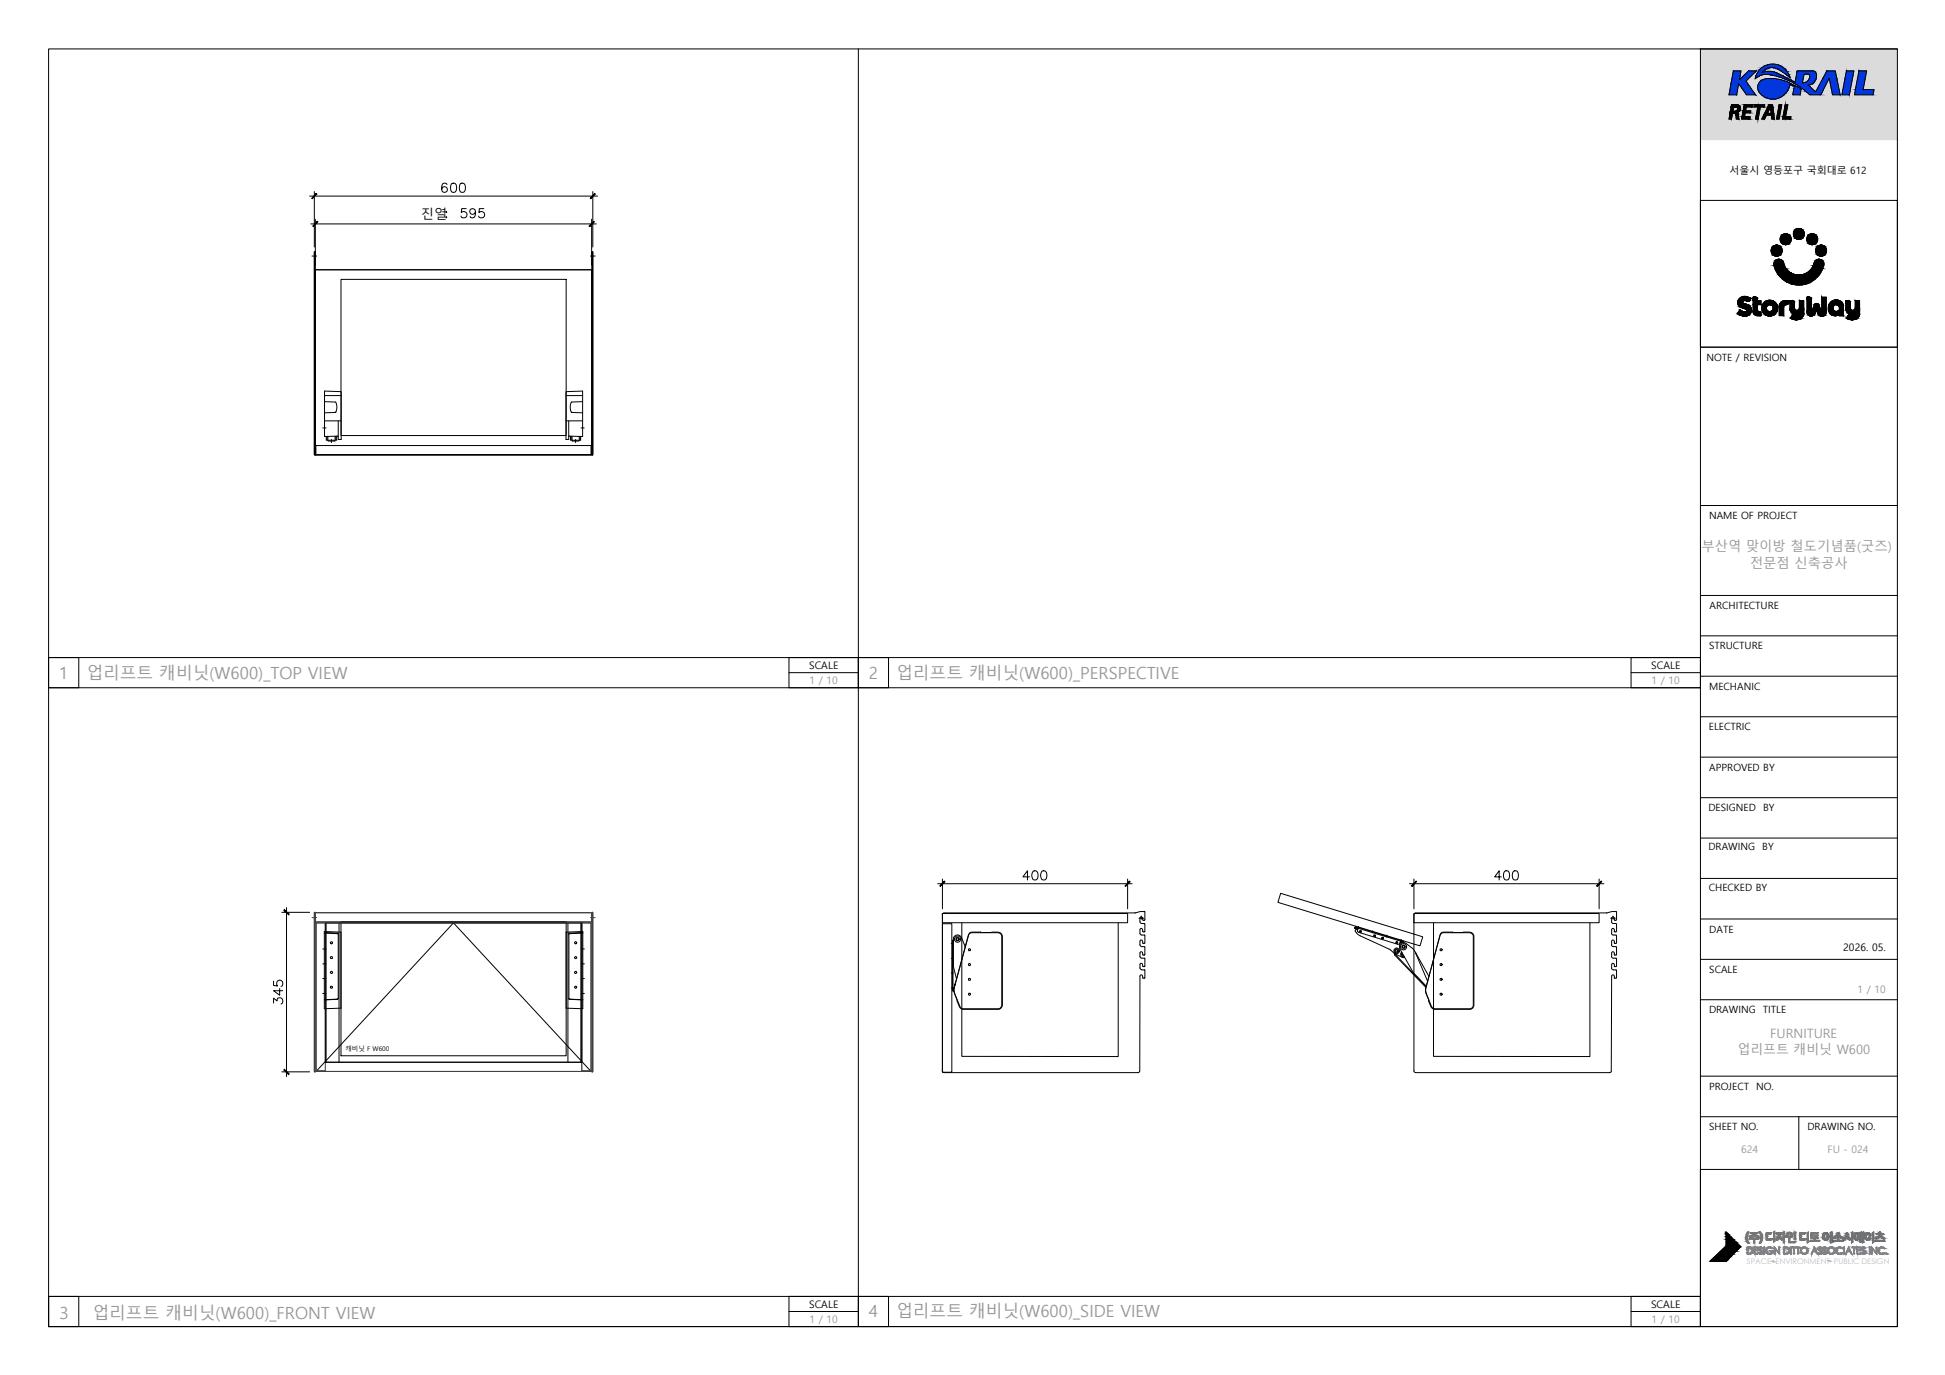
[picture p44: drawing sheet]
<svg xmlns="http://www.w3.org/2000/svg" width="420mm" height="297mm" viewBox="0 0 420 297" stroke-linecap="round" stroke-linejoin="round" font-family="sans-serif">
<defs><g id="words">
<g font-size="5.3">
<text x="95.2" y="48.3">: 595</text>
<text x="62.4" y="218" transform="rotate(-90 62.4 218)">345</text>
</g>
<g font-size="4.9">
<text x="94.5" y="42.7">600</text>
<text x="220.1" y="191.2">400</text>
<text x="322.1" y="191.2">400</text>
</g>
<g font-size="3.6" fill="#989898">
<text x="12.8" y="146.6">1</text>
<text x="18.7" y="146.6">업리프트 캐비닛(W600)_TOP VIEW</text>
<text x="187.7" y="146.6">2</text>
<text x="193.6" y="146.6">업리프트 캐비닛(W600)_PERSPECTIVE</text>
<text x="12.9" y="285">3</text>
<text x="20" y="285">업리프트 캐비닛(W600)_FRONT VIEW</text>
<text x="187.7" y="284.6">4</text>
<text x="193.6" y="284.6">업리프트 캐비닛(W600)_SIDE VIEW</text>
</g>
<text font-size="2.9" x="91.1" y="47.1">진열</text>
<g font-size="2.9" fill="#989898">
<text x="367.5" y="119.1">부산역 맞이방 철도기념품(굿즈)</text>
<text x="378" y="122.7">전문점 신축공사</text>
</g>
<g font-size="2.8" fill="#989898">
<text x="375.3" y="227.7">업리프트 캐비닛 W600</text>
<text x="382.4" y="224.2">FURNITURE</text>
</g>
<g font-size="2.2">
<text x="373.6" y="37.6">서울시 영등포구 국회대로 612</text>
<text x="368.6" y="78">NOTE / REVISION</text>
<text x="369.2" y="112.1">NAME OF PROJECT</text>
<text x="369.3" y="131.6">ARCHITECTURE</text>
<text x="369.2" y="140.3">STRUCTURE</text>
<text x="174.8" y="144.5">SCALE</text>
<text x="356.7" y="144.5">SCALE</text>
<text x="369.2" y="149">MECHANIC</text>
<text x="369.1" y="157.7">ELECTRIC</text>
<text x="369.2" y="166.5">APPROVED BY</text>
<text x="369.1" y="175.2">DESIGNED</text>
<text x="380.8" y="175.2">BY</text>
<text x="369.1" y="183.7">DRAWING</text>
<text x="380.7" y="183.7">BY</text>
<text x="369.1" y="192.5">CHECKED BY</text>
<text x="369.2" y="201.5">DATE</text>
<text x="398.2" y="205.4">2026. 05.</text>
<text x="369.2" y="210.2">SCALE</text>
<text x="369.2" y="218.8">DRAWING</text>
<text x="380.8" y="218.8">TITLE</text>
<text x="369.2" y="235.4">PROJECT</text>
<text x="379.4" y="235.4">NO.</text>
<text x="369.2" y="244.1">SHEET NO.</text>
<text x="390.4" y="244.1">DRAWING NO.</text>
<text x="174.8" y="282.5">SCALE</text>
<text x="356.7" y="282.5">SCALE</text>
</g>
<g font-size="2.2" fill="#989898">
<text x="174.8" y="147.8">1 / 10</text>
<text x="356.7" y="147.8">1 / 10</text>
<text x="401.2" y="214.5">1 / 10</text>
<text x="376.1" y="249.1">624</text>
<text x="394.8" y="249.1">FU - 024</text>
<text x="174.8" y="285.7">1 / 10</text>
<text x="356.8" y="285.7">1 / 10</text>
</g>
<text font-size="1.7" fill="#bbbdc0" x="377.4" y="273">SPACE ENVIRONMENT PUBLIC DESIGN</text>
<text font-size="1.4" x="74.6" y="227.1">캐비닛 F W600</text>
</g></defs>
<!-- layer: 1000. FORM_DT -->
<path d="M367.3 10.6l42.6 19.6v-19.6zM367.3 10.6l42.6 19.6h-42.6z" fill="#dbdbdb" stroke="#dbdbdb" stroke-width=".22"/>
<g fill="#0037dd" stroke="#0037dd" stroke-width=".22">
<path d="M382.5 13.9h1.1z"/>
<path d="M381.8 15.4h.8z"/>
<path d="M386 16.2h.5l.2 .5z"/>
<path d="M382.4 17h.1z"/>
<path d="M385.9 17.2h.8v.1z"/>
<path d="M382.2 21.3h1.6z"/>
<path d="M390.7 16h1.7z"/>
<path d="M386.7 17.2l.1 .1z"/>
<path d="M377.7 15.3l-.3 1.9 2-1.9zM375.8 17.2l1.9-1.9-.3 1.9z"/>
<path d="M374.4 15.3l1.4 1.9 .3-1.9zM374.4 15.3l1.4 1.9h-1.7z"/>
<path d="M374.1 17.2l3 .3 .3-.3zM374.1 17.2l3 .3h-3z"/>
<path d="M374.1 17.5l3.4 .6-.4-.6zM374.1 17.5l3.4 .6h-3.6z"/>
<path d="M375.6 18.1l3.6 2.4-1.7-2.4zM375.6 18.1l3.6 2.4h-1.9z"/>
<path d="M373.9 18.1l1.3 2.4 .4-2.4zM373.9 18.1l1.3 2.4h-1.7z"/>
<path d="M398.9 15.3l.6 5.2 1-5.2zM398.9 15.3l.6 5.2h-1.6z"/>
<path d="M401.6 15.3l.9 4.1 .7-4.1zM401.6 15.3l.9 4.1h-1.7z"/>
<path d="M400.8 19.4l3.8 1.1 .2-1.1zM400.8 19.4l3.8 1.1h-4z"/>
<path d="M382.5 13.9l1.3 .1zM382.1 14h1.7z"/>
<path d="M382.1 14l2.2 .1zM381.7 14.1l.4-.1 2.2 .1z"/>
<path d="M381.7 14.1l2.8 .1zM381.4 14.2h3.1z"/>
<path d="M381.4 14.2l3.6 .2-.5-.2zM381 14.4l.4-.2 3.6 .2z"/>
<path d="M381 14.4l4.1 .1-.1-.1zM380.7 14.5l.3-.1 4.1 .1z"/>
<path d="M380.7 14.5l4.5 .1zM380.7 14.5l4.5 .1z"/>
<path d="M382.9 14.6h2.3zM382.9 14.6h2.3z"/>
<path d="M380.7 14.6h2.2zM380.7 14.6h1.7z"/>
<path d="M383.1 14.6l2.2 .1zM383.1 14.6l2.2 .1z"/>
<path d="M380.7 14.6h1.7zM380.5 14.7h1.4z"/>
<path d="M383.4 14.7l2.1 .1-.2-.1zM383.4 14.7l2.1 .1z"/>
<path d="M383.9 14.8l1.7 .1zM383.9 14.8l1.7 .1z"/>
<path d="M380.5 14.7l1 .2 .4-.2zM380.3 14.9l.2-.2 1 .2z"/>
<path d="M380.3 14.9l1 .2 .2-.2zM380.3 14.9l1 .2h-1.1z"/>
<path d="M384 14.9l1.7 .2-.1-.2zM384 14.9l1.7 .2h-1.4z"/>
<path d="M380.2 15.1l.8 .2 .3-.2zM380.2 15.1l.8 .2h-1z"/>
<path d="M384.3 15.1l1.8 .3-.4-.3zM384.3 15.1l1.8 .3h-1.2z"/>
<path d="M381.8 15.4l1.1 .1zM381.3 15.5h1.6z"/>
<path d="M384.9 15.4l1.3 .2-.1-.2zM384.9 15.4l1.3 .2z"/>
<path d="M381.3 15.5l2 .1zM381 15.6h2.3z"/>
<path d="M380 15.3l.7 .3 .3-.3zM380 15.3l.7 .3h-1z"/>
<path d="M381 15.6h2.4zM380.9 15.6h2.5z"/>
<path d="M379.7 15.6h1zM379.7 15.6h1z"/>
<path d="M380.9 15.6l2.7 .1zM380.6 15.7h3z"/>
<path d="M379.7 15.6h1zM379.7 15.6l.9 .1z"/>
<path d="M379.7 15.7l4.2 .1-.3-.1zM379.7 15.7l4.2 .1h-4.3z"/>
<path d="M379.6 15.8l4.8 .3-.5-.3zM379.6 15.8l4.8 .3h-4.9z"/>
<path d="M381.3 16.1h3.1zM381.3 16.1h3.1z"/>
<path d="M379.5 16.1h1.8zM379.5 16.1h1.8z"/>
<path d="M385.1 15.6l1.4 .5-.3-.5zM385.1 15.6l1.4 .5h-.7z"/>
<path d="M385.8 16.1l.7 .1zM385.8 16.1l.7 .1z"/>
<path d="M379.5 16.1h1.8zM379.5 16.1l1.2 .1h-1.3z"/>
<path d="M381.8 16.1l2.8 .1zM381.8 16.1l2.8 .1z"/>
<path d="M379.4 16.2l.9 .1 .4-.1zM379.4 16.2l.9 .1h-.9z"/>
<path d="M379.4 16.3h.9zM379.4 16.3l.8 .1z"/>
<path d="M382.4 16.2l2.9 .3-.7-.3zM382.4 16.2l2.9 .3h-1.4zM383.9 16.5h1.4zM383.9 16.5h1.4z"/>
<path d="M386 16.2l.7 .5zM386.5 16.7l.2 .1z"/>
<path d="M379.3 16.4l.3 .3 .6-.3zM379.3 16.4l.3 .3h-.3z"/>
<path d="M383.9 16.5l2.3 .4-.9-.4zM383.9 16.5l2.3 .4h-.9z"/>
<path d="M379.3 16.7l-.1 .3zM379.3 16.7h.3l-.4 .3z"/>
<path d="M382.4 17h1.1zM381.8 17h1.7z"/>
<path d="M381.8 17l1.9 .1zM381.3 17.1h2.4z"/>
<path d="M381.3 17.1l2.9 .1zM381 17.2h3.2z"/>
<path d="M385.3 16.9l1.4 .3-.5-.3zM385.3 16.9l1.4 .3h-.8z"/>
<path d="M381 17.2l3.6 .1zM380.8 17.3h3.8z"/>
<path d="M385.9 17.2l.8 .1zM386.2 17.3h.5v.2z"/>
<path d="M380.8 17.3h4.1zM380.6 17.3h4.3z"/>
<path d="M380.6 17.3l5 .3-.7-.3zM380.3 17.6l.3-.3 5 .3z"/>
<path d="M380.3 17.6h5.4zM380.3 17.6h5.4z"/>
<path d="M380.3 17.6l5.9 .2-.5-.2zM380.3 17.6l5.9 .2h-6.1z"/>
<path d="M380.1 17.8l6.5 .2-.4-.2zM380.1 17.8l6.5 .2h-6.6z"/>
<path d="M380 18l6.6 .1v-.1zM380 18l6.6 .1h-6.7z"/>
<path d="M379.9 18.1l6.7 .2v-.2zM379.9 18.1l6.7 .2h-6.7z"/>
<path d="M379.9 18.3l6.7 .1v-.1zM379.9 18.3l6.7 .1h-6.8z"/>
<path d="M379.8 18.4l6.7 .4 .1-.4zM379.8 18.4l6.7 .4h-6.8z"/>
<path d="M379.7 18.8l6.8 .2v-.2zM379.7 18.8l6.8 .2h-6.8z"/>
<path d="M379.7 19l6.7 .2 .1-.2zM379.7 19l6.7 .2h-6.7z"/>
<path d="M379.7 19.2l6.5 .3 .2-.3zM379.7 19.2l6.5 .3h-6.4zM379.8 19.5h6.4zM379.8 19.5h6.4z"/>
<path d="M379.8 19.5l6.2 .3 .2-.3zM379.8 19.5l6.2 .3h-6z"/>
<path d="M380 19.8l5.8 .3 .2-.3zM380 19.8l5.8 .3h-5.6z"/>
<path d="M380.2 20.1l5.3 .2 .3-.2zM380.2 20.1l5.3 .2h-5.1z"/>
<path d="M380.4 20.3l4.9 .3 .2-.3zM380.4 20.3l4.9 .3h-4.6z"/>
<path d="M380.7 20.6l4.3 .2 .3-.2zM380.7 20.6l4.3 .2h-4.1z"/>
<path d="M380.9 20.8l3.9 .1 .2-.1zM380.9 20.8l3.9 .1h-3.6z"/>
<path d="M381.2 20.9l3.2 .2 .4-.2zM381.2 20.9l3.2 .2h-2.9z"/>
<path d="M381.5 21.1l2.7 .1 .2-.1zM381.5 21.1l2.7 .1h-2.4z"/>
<path d="M381.8 21.2h2.4zM381.8 21.2l2 .1z"/>
<path d="M382.2 21.3l1.3 .1zM382.6 21.4h.9z"/>
<path d="M388.2 15.3l3.6 .1zM388.2 15.4h3.6z"/>
<path d="M388.2 15.4h3.8zM388.2 15.4h3.8z"/>
<path d="M388.2 15.4l3.9 .1zM388.2 15.4l3.9 .1z"/>
<path d="M388.2 15.5l4 .1zM388.2 15.5l4 .1z"/>
<path d="M388.2 15.6l4.1 .2-.1-.2zM388.2 15.6l4.1 .2h-4.1z"/>
<path d="M388.2 15.8l4.1 .1v-.1zM388.2 15.8l4.1 .1h-4.2z"/>
<path d="M388.1 15.9l4.3 .1zM388.1 15.9l4.3 .1z"/>
<path d="M390.7 16h1.7zM390.7 16h1.7zM390.7 16h1.7z"/>
<path d="M390.7 16l1.7 .1zM390.7 16l1.7 .1z"/>
<path d="M390.8 16.1h1.6zM390.8 16.1h1.6z"/>
<path d="M390.8 16.1l1.6 .1zM390.8 16.1l1.6 .1z"/>
<path d="M390.9 16.2h1.5zM390.9 16.2h1.5z"/>
<path d="M390.9 16.2h1.5zM390.9 16.2h1.5z"/>
<path d="M390.9 16.2l1.5 .1zM390.9 16.2l1.5 .1z"/>
<path d="M390.9 16.3l1.5 .2v-.2zM390.9 16.3l1.5 .2h-1.5z"/>
<path d="M390.9 16.5l1.5 .2v-.2zM390.9 16.5l1.5 .2h-1.5z"/>
<path d="M390.9 16.7l1.5 .1zM390.9 16.7l1.5 .1z"/>
<path d="M394.6 15.3l2.1 1.6-.2-1.6zM394.6 15.3l2.1 1.6h-2.9z"/>
<path d="M390.9 16.8l1.4 .2 .1-.2zM390.9 16.8l1.4 .2h-1.5zM390.8 17h1.5zM390.8 17h1.5z"/>
<path d="M390.8 17l1.4 .3 .1-.3zM390.8 17l1.4 .3h-1.5z"/>
<path d="M390.7 17.3l1.4 .1 .1-.1zM390.7 17.3l1.4 .1h-1.5z"/>
<path d="M390.6 17.4h1.5zM390.6 17.4l1.5 .1z"/>
<path d="M386.7 17.3l.6 .2zM386.7 17.3l.6 .2h-.6z"/>
<path d="M390.6 17.5l1.4 .1 .1-.1zM390.4 17.6l.2-.1 1.4 .1z"/>
<path d="M390.4 17.6h1.6zM390.2 17.7h1.7z"/>
<path d="M388.1 16l1.3 1.8 .3-1.8zM388.1 16l1.3 1.8h-1.6z"/>
<path d="M386.7 17.5l1.1 .3-.5-.3zM386.7 17.5l1.1 .3h-.6z"/>
<path d="M390.2 17.7h1.7zM390.1 17.8h1.7z"/>
<path d="M390.1 17.8l1.7 .1v-.1zM389.9 17.9l.2-.1 1.7 .1z"/>
<path d="M387.2 17.8l2.1 .1 .1-.1zM387.2 17.8l2.1 .1h-1.9z"/>
<path d="M389.9 17.9h1.9zM389.6 17.9h2.1z"/>
<path d="M387.4 17.9h2.2zM387.4 17.9h2.2z"/>
<path d="M387.4 17.9h4.3zM387.4 17.9l4.3 .1z"/>
<path d="M387.6 18l3.8 .1 .3-.1zM387.6 18l3.8 .1h-3.6z"/>
<path d="M387.8 18.1h3.6zM387.8 18.1l3.5 .1z"/>
<path d="M387.9 18.2l3.1 .1 .3-.1zM387.9 18.2l3.1 .1h-2.8z"/>
<path d="M388.2 18.3h2.8zM388.2 18.3l2.4 .1z"/>
<path d="M388.2 18.4l2.9 .4-.5-.4zM388.2 18.4l2.9 .4h-2.2z"/>
<path d="M393.8 16.9l-.1 2.7 1.4-2.7zM393.8 16.9l-.1 2.7h-1.4z"/>
<path d="M388.9 18.8l3.1 .8-.9-.8zM388.9 18.8l3.1 .8h-2z"/>
<path d="M392.3 19.6l1.4 .2v-.2zM392.3 19.6l1.4 .2h-1.5z"/>
<path d="M390 19.6l2.2 .2-.2-.2zM390 19.6l2.2 .2h-2z"/>
<path d="M395.1 16.9l2.4 3.6-.8-3.6zM395.1 16.9l2.4 3.6h-1.6z"/>
<path d="M390.2 19.8l3.1 .7 .4-.7zM390.2 19.8l3.1 .7h-2.4z"/>
<path d="M386.6 18l.7 .3zM386.6 18l.7 .3h-.7z"/>
<path d="M386.6 18.3l1.5 .4-.8-.4zM386.6 18.3l1.5 .4h-.5z"/>
<path d="M387.6 18.7l1.5 .5-1-.5zM387.6 18.7l1.5 .5h-1.6z"/>
<path d="M387.5 19.2l1.4 1.3 .2-1.3zM387.5 19.2l1.4 1.3h-1.6z"/>
</g>
<g fill="none" stroke="#000" stroke-width=".22">
<path d="M10.5 10.6h399.4v276h-399.4zM185.4 10.6v269.5M374.4 15.3h1.7l-.3 1.9 1.9-1.9h1.7l-2.3 2.2 2.1 3h-1.9l-1.7-2.4-.4 2.4h-1.7zM380.6 15.7a4.8 4.8 0 0 1 4.4 .6l2.7 1.5M380.6 15.7a2.66 2.66 0 0 1 4.1-.4l2 1.5M381.3 17.1a1.84 1.84 0 0 0-1.4 2.7M381.3 17a9.1 9.1 0 0 1 5.4 1M386.6 16.7a3.8 3.8 0 0 0-3.8-2.9 3.8 3.8 0 0 0-3.6 3.2 3.4 3.4 0 0 1 3.2-.8 16.1 16.1 0 0 1 8.5 4.3h2.4l1.8-3.6 .8 3.6h1.6l-1-5.2h-1.9l-2.4 4.5-1.6-1.4M386.7 18l2.4 1.2-.2 1.3h-1.6l.3-1.8-1-.4a3.7 3.7 0 0 1-2.8 3 3.7 3.7 0 0 1-3.9-1.5M390.6 16l.3 .2M390.7 16h-1l-.4 1.9a1.42 1.42 0 0 0 1.6-1.7M391.6 15.3a1.48 1.48 0 0 1 .2 2.6l-1.2 .5"/>
<path d="M391.7 15.3h-3.5l-.4 2.5M398.9 15.3h1.6l-1 5.2h-1.6zM401.6 15.3h1.6l-.7 4.1h2.3l-.2 1.1h-4zM409.9 10.6h-42.6v276M374.4 24.5h.2M374.5 23.2l-.1 .8h.6M374.5 24.4l.5 .4M374.6 23.1l-.1 .1M374.6 23.1l.7 .2M375.1 22.6a.84 .84 0 0 1 .8 .8 .84 .84 0 0 1-.6 .9M375.2 22.6h-1.1l-.6 3.1h.5l.3-1.3M375.3 24.3l.2 .4"/>
<path d="M375.3 23.3v.4l-.3 .3M375.5 24.7l.1 1h-.5l-.1-.9M376.8 22.6h1.8l-.1 .5h-1.3l-.1 .8h1.1l-.1 .5h-1.1l-.1 .8h1.2l-.1 .5h-1.8zM379 22.6h2.2l-.1 .5h-.8l-.5 2.6h-.6l.5-2.6h-.8zM382.1 22.6h.8l.4 3.1h-.6v-.8h-1.1l-.4 .8h-.6zM382.4 23.2l.2 1.3h-.8zM384.3 22.6h.6l-.6 3.1h-.5zM385.7 22.6h.5l-.5 2.6h1.2l-.1 .5h-1.7zM367.3 43.3h42.6v31.7h-42.6zM383.2 57.3a1.06 1.06 0 0 1 .8-1.3 1.06 1.06 0 0 1 1.2 .8 3.5 3.5 0 0 0 3.6 2.6 3.5 3.5 0 0 0 3.2-2.9 1.08 1.08 0 0 1 1.3-.4 1.08 1.08 0 0 1 .7 1.2M383.2 57.3a5.5 5.5 0 0 0 5.4 4.2 5.5 5.5 0 0 0 5.3-4.2M367.3 75h42.6"/>
<path d="M375.3 67.7l.9 .5 .7 .1M375.7 64.6a1.2 1.2 0 0 0-.2 1.3 1.2 1.2 0 0 0 1.2 .7l.5 .2M376.4 67.3h.9M376.4 67.3l-.5-.3-.6 .7M376.6 65h.8M376.6 65l-.2 .1v.3l1.4 .5M376.6 65h.1M376.6 65.6h.1M376.9 68.3h.1M377.1 64a1.59 1.59 0 0 0-1.5 .6M377.1 64l1.1 .5M377.2 66.8l.2 .2-.1 .3"/>
<path d="M377.8 65.9a1.29 1.29 0 0 1 .5 1.5 1.29 1.29 0 0 1-1.3 .9M378.2 64.5l-.4 .5-.3 .1M378.7 67.2a.95 .95 0 0 0 .9 1M379.2 64.2l.4 .4M379.3 64.2h-.6v3.1M379.6 64.6v.3h.8v.9h-.8v1.2l.3 .3M379.9 67.3h.5v.9h-.8M385.8 65.8l-.5 .2v.3M385.8 65.8h.2M386.3 65.4v-.5a1.5 1.5 0 0 0-2 1.4v1.9h1v-1.9M386.3 65.4l-.4 .4M386.6 66.8a1.12 1.12 0 0 0 .9 1"/>
<path d="M387.2 64.9h.2l.2 .5M387.2 64.9h-.5v1.9M387.5 67.7l1.1 .1M387.6 66.5a.53 .53 0 0 0 .5 .5 .53 .53 0 0 0 .6-.5M387.6 65.4v1.1M388.7 67.8l-.3 .4M388.7 66.5v-1.6h.9v2.9M389.6 67.7a1.67 1.67 0 0 1-1.1 1.4 1.67 1.67 0 0 1-1.7-.4l.4-.7a1.12 1.12 0 0 0 1.2 .1M390.3 67.4a.91 .91 0 0 0 .8 .9 .91 .91 0 0 0 1-.7M391.3 64.6v2.6M391.3 64.6l-.2-.3-.7-.1v3.2M391.3 67.2h.1"/>
<path d="M391.4 67.2l.5-1.3 .5-.3 .5 .3 .6 1.3M393.5 67.2h.1M393.5 67.2v-3h1v3.3M394.5 67.5a.94 .94 0 0 1-.8 .8 .94 .94 0 0 1-1-.5l-.3-.9-.4 .9M395.3 67.6a1.46 1.46 0 0 0 2 .3M395.3 67.6a1.72 1.72 0 0 1 .5-2.5 1.72 1.72 0 0 1 2.4 .8v2.3h-.9v-.3M395.9 66.6a.7 .7 0 0 1 .6-.8 .7 .7 0 0 1 .8 .5v.7M395.9 66.6a.74 .74 0 0 0 .6 .6 .74 .74 0 0 0 .8-.3M398.7 66.8a1.12 1.12 0 0 0 .9 1M399.2 64.9h.3l.2 .5M399.2 64.9h-.5v1.9M399.7 65.4v1.1a.53 .53 0 0 0 .5 .5 .53 .53 0 0 0 .5-.5"/>
<path d="M400.5 68.1a1.12 1.12 0 0 1-1.2-.1l-.4 .7M400.6 67.7h-1M400.6 67.7l.1 .1M400.7 67.8l-.2 .4M400.8 66.5v-1.6h.9v2.9M401.7 67.7a1.68 1.68 0 0 1-1.1 1.4 1.68 1.68 0 0 1-1.7-.4M367.3 109.2h42.6M367.3 137.4h42.6M367.3 128.6h42.6M10.5 142.1h6.5v6.5h-6.5zM10.5 148.6h356.8M10.5 142.1h356.8"/>
<path d="M170.4 142.1h15v6.5h-15zM170.4 145.3h15M185.4 142.1h6.5v6.5h-6.5zM352.3 142.1h15v6.5h-15zM352.3 145.3h15M367.3 146.1h42.6M367.3 154.8h42.6M367.3 163.6h42.6M367.3 172.3h42.6M367.3 181h42.6M367.3 198.5h42.6M367.3 189.8h42.6"/>
<path d="M367.3 207.2h42.6M367.3 216h42.6M367.3 232.5h42.6M367.3 252.6h42.6v34h-42.6zM367.3 241.2h42.6M388.6 241.2v11.4M369.4 272.4l3.2-3v3.1zM372.9 266.2l3.1 3.1-3.1 3.2zM394 266.4a.71 .71 0 0 1 1.1 .5h.4v-.6l.2-.2v2.2l-.2 .2v-1a.26 .26 0 0 0-.3-.3 .26 .26 0 0 0-.2 .3 .66 .66 0 0 1-.9 .4 .66 .66 0 0 1-.3-1zM394.1 266.6a.47 .47 0 0 1 .6 .1 .47 .47 0 0 1 0 .7 .4 .4 0 0 1-.6 .2 .4 .4 0 0 1-.1-.6zM395.9 268h1v-.6h.3v.6h.9l.1 .2h-2.2zM396.9 266.4l.3-.1 .1 .6 .8 .5-.2 .1-.5-.2a.32 .32 0 0 0-.2-.3 .32 .32 0 0 0-.4 .2l-.6 .4-.1-.2 .8-.6z"/>
<path d="M398.9 266.4l.2-.1a1.27 1.27 0 0 0 .6 1.4l-.1 .1a.31 .31 0 0 1-.3 0 .31 .31 0 0 1-.1-.3l-.2-.2-.2 .2a.4 .4 0 0 1-.6 .3l.6-.7zM400 266.3l.2-.2v2.2l-.2 .2zM400.6 266.6a.56 .56 0 0 1 .7-.3 .56 .56 0 0 1 .3 .7h.2v-.7l.3-.1v2.1l-.2 .1-.1-1.2h-.2a.58 .58 0 0 1-.6 .7 .58 .58 0 0 1-.5-.8zM400.9 266.6a.45 .45 0 0 1 .5 .6 .35 .35 0 0 1-.3 .5 .35 .35 0 0 1-.3-.5zM402.3 266.3l.3-.2v2.3l-.3 .1zM403 266.4a.8 .8 0 0 1 1 .3 .8 .8 0 0 1-.1 1 .75 .75 0 0 1-1-.1 .75 .75 0 0 1 .1-1zM403.2 266.6a.49 .49 0 0 1 .6 .1 .49 .49 0 0 1 0 .7 .42 .42 0 0 1-.6 .2 .42 .42 0 0 1-.1-.7zM404.5 266.3l.2-.2v2.2l-.2 .2zM405 268h2.1l.1 .2h-2.1zM405.3 266.5h.7v-.3h.2v.3h.6l.2 .2h-.8v.2l.8 .6v.2l-.9-.6-.8 .6-.2-.3 .7-.3 .2-.3v-.1h-.6zM10.5 280.1h356.8v6.5h-356.8zM10.5 280.1h6.5v6.5h-6.5z"/>
<path d="M170.4 280.1h15v6.5h-15zM170.4 283.3h15M185.4 280.1h6.5v6.5h-6.5zM352.3 280.1h15v6.5h-15zM352.3 283.3h15"/>
<circle cx="383.8" cy="54.1" r="1.16"/>
<circle cx="385.7" cy="51.7" r="1.16"/>
<circle cx="388.6" cy="50.5" r="1.16"/>
<circle cx="391.4" cy="51.7" r="1.16"/>
<circle cx="393.4" cy="54.1" r="1.16"/>
<circle cx="382.3" cy="66.6" r="1.71"/>
<circle cx="382.3" cy="66.6" r=".74"/>
</g>
<g fill="#000" stroke="#000" stroke-width=".22">
<path d="M375.3 23.3h.6zM383.5 55.3h.5zM383.6 53h.3zM384.1 56h.3zM385.5 52.8h.5zM385.6 50.5h.3zM388.3 51.7h.6zM388.4 49.4h.3zM391.2 52.8h.6zM391.3 50.5h.3zM393.1 55.3h.6zM393.2 53h.3z"/>
<path d="M376.5 68.3h.8zM376.7 64.1h.4zM377.1 65h.9zM377.5 65.1h.2zM379.5 68.2h.9zM381.9 68.2h.8zM382.1 64.9h.4zM382.7 65.9h1.2zM386.8 68.7h2.4zM387.5 69h1zM387.7 67.8h.6zM388.1 68.3h1.4z"/>
<path d="M390.7 68.1h1zM391.1 68.3h.3zM392.3 65.6h.2zM393.3 68.3h.5zM396.1 68.2h.7zM396.5 64.8h.3zM396.8 67.3h1.4zM399.6 69h1zM399.8 67.8h.6zM372.6 269.4v3zM372.9 272.4h.1z"/>
<path d="M373.7 24.5h.7zM373.7 24.5h.7z"/>
<path d="M373.7 24.5h.6zM373.7 24.5h.6zM373.7 24.5h.6zM373.7 24.5h.6z"/>
<path d="M373.7 24.5h.6zM373.7 24.5h.6z"/>
<path d="M373.8 24.2h1.5zM373.8 24.2h1.5zM373.8 24.2h1.5zM373.8 24.2h1.5zM373.8 24.2h1.5zM373.8 24.2h1.6z"/>
<path d="M373.8 24h.6zM373.8 24h.6zM373.8 24h.6zM373.8 24h.6z"/>
<path d="M373.8 24.1h.6zM373.8 24.1h.6zM373.8 24.1h.6zM373.8 24.1h.6z"/>
<path d="M374 23.1h.6zM374 23.1h.6z"/>
<path d="M374 23.1h.6zM374 23.1h.6z"/>
<path d="M374 23.2h.5zM374 23.2h.5z"/>
<path d="M373.7 24.5h.6zM373.7 24.5h.6z"/>
<path d="M373.7 24.5h.6zM373.7 24.5h.6z"/>
<path d="M373.7 24.5h.6zM373.7 24.5h.6z"/>
<path d="M373.7 24.5l.3 1.2 .3-1.2zM373.7 24.5l.3 1.2h-.5z"/>
<path d="M373.7 24.5h.6zM373.7 24.5h.7z"/>
<path d="M373.8 23.9h.6zM373.8 23.9h.6z"/>
<path d="M373.8 23.9l.6 .1zM373.8 23.9l.6 .1zM373.8 24h.6zM373.8 24h.6z"/>
<path d="M373.8 24h.6zM373.8 24h.6z"/>
<path d="M373.8 24l.6 .1zM373.8 24l.6 .1z"/>
<path d="M374 23.1h.5zM374 23.1h.6z"/>
<path d="M374 23.1l.5 .1zM374 23.1l.5 .1zM374 23.2h.5zM374 23.2h.5z"/>
<path d="M374 23.2l.4 .7 .1-.7zM374 23.2l.4 .7h-.6z"/>
<path d="M374 23.1h.6zM374 23.1h.6zM374 23.1h.6zM374 23.1h.6z"/>
<path d="M373.8 24.1h.9zM373.8 24.1h.9z"/>
<path d="M375.2 23.9h.6zM375.2 23.9h.6z"/>
<path d="M373.8 24.2l1.5 .1zM373.8 24.2l1.5 .1zM373.8 24.3h1.5zM373.8 24.3h1.5zM373.8 24.3h1.5zM373.8 24.3h1.5z"/>
<path d="M373.8 24.3h1.5zM373.8 24.3h1.5z"/>
<path d="M374.1 22.6h1.2zM374.1 22.6h1.2z"/>
<path d="M374.1 22.6l1.4 .1zM374.1 22.6l1.4 .1z"/>
<path d="M373.8 24.2h1.5zM373.8 24.2h1.5zM373.8 24.2h1.5zM373.8 24.2h1.5zM373.8 24.2h1.5zM373.8 24.2h1.5z"/>
<path d="M373.8 24.3h1.5zM373.8 24.3h1.5zM373.8 24.3h1.5zM373.8 24.3h1.5z"/>
<path d="M373.8 24.3l1.6 .1zM373.8 24.3l1.6 .1z"/>
<path d="M373.8 24.4h1.6zM373.8 24.4h1.6z"/>
<path d="M373.7 24.4l1.7 .1zM373.7 24.4l1.7 .1z"/>
<path d="M374.6 24.5h.9zM374.6 24.5h.9z"/>
<path d="M374.1 22.7l1.5 .1zM374.1 22.7l1.5 .1z"/>
<path d="M374.7 24.5h.8zM374.7 24.5h.8z"/>
<path d="M374.7 24.5h.8zM374.7 24.5h.8z"/>
<path d="M374.7 24.5h.8zM374.7 24.5h.8z"/>
<path d="M374.8 24.5h.7zM374.8 24.5h.7zM374.9 24.5h.6zM374.9 24.5h.6z"/>
<path d="M373.8 24.2h1.7zM373.8 24.2h1.6z"/>
<path d="M374.9 24.5l.6 .1zM374.9 24.5l.6 .1z"/>
<path d="M374.9 24.6l.6 .1zM374.9 24.6l.6 .1z"/>
<path d="M374.9 24.7h.6zM374.9 24.7h.6z"/>
<path d="M374.9 24.7l.6 .1zM374.9 24.7l.6 .1z"/>
<path d="M375 24.8h.5zM375 24.8h.5z"/>
<path d="M375 24.8l.6 .9-.1-.9zM375 24.8l.6 .9h-.5z"/>
<path d="M374.1 22.8h1.6zM374.1 22.8h1.6z"/>
<path d="M374.8 24.1h.8zM374.7 24.1h.9z"/>
<path d="M373.8 24.1h1.8zM373.8 24.1l1.7 .1z"/>
<path d="M375 24h.7zM374.8 24.1h.8z"/>
<path d="M374 22.8l1.8 .2-.1-.2zM374 22.8l1.8 .2h-1.8z"/>
<path d="M375.1 24h.6zM375 24h.7z"/>
<path d="M375.2 23.9h.6zM375.1 24h.6z"/>
<path d="M375.2 23.9h.6zM375.2 23.9h.6z"/>
<path d="M374 23l1.9 .1-.1-.1zM374 23l1.9 .1h-1.9zM374 23.1h1.9zM374 23.1h1.9z"/>
<path d="M375.3 23.8l.5 .1zM375.3 23.8l.5 .1z"/>
<path d="M375.3 23.9h.5zM375.3 23.9h.5z"/>
<path d="M375 23.1h.9zM375 23.1h.9z"/>
<path d="M375.1 23.1h.8zM375.1 23.1h.8z"/>
<path d="M375.2 23.1h.7zM375.2 23.1h.7z"/>
<path d="M375.3 23.7h.6zM375.3 23.7l.5 .1z"/>
<path d="M375.2 23.1l.7 .1zM375.2 23.1l.7 .1z"/>
<path d="M375.2 23.2h.7zM375.2 23.2h.7z"/>
<path d="M375.3 23.2l.6 .1zM375.3 23.2l.6 .1zM375.3 23.3h.6z"/>
<path d="M375.3 23.3l.7 .1zM375.3 23.3l.7 .1z"/>
<path d="M375.4 23.7h.5zM375.4 23.7h.5z"/>
<path d="M375.3 23.7h.6zM375.3 23.7h.6z"/>
<path d="M375.4 23.4h.6zM375.4 23.4h.6z"/>
<path d="M375.4 23.4l.6 .1zM375.4 23.4l.6 .1z"/>
<path d="M375.4 23.5l.6 .1zM375.4 23.5l.6 .1zM375.4 23.6h.6zM375.4 23.6h.6z"/>
<path d="M375.4 23.6h.6zM375.4 23.6l.5 .1z"/>
<path d="M376.5 24.4l.4 .8 .1-.8zM376.5 24.4l.4 .8h-.6z"/>
<path d="M376.7 23.1l.4 .8 .1-.8zM376.7 23.1l.4 .8h-.5z"/>
<path d="M376.3 25.2l1.7 .5 .1-.5zM376.3 25.2l1.7 .5h-1.8z"/>
<path d="M376.6 23.9l1.5 .5 .1-.5zM376.6 23.9l1.5 .5h-1.6z"/>
<path d="M376.8 22.6l1.7 .5 .1-.5zM376.8 22.6l1.7 .5h-1.8z"/>
<path d="M379.7 23.1l.1 2.6 .5-2.6zM379.7 23.1l.1 2.6h-.6z"/>
<path d="M379 22.6l2.1 .5 .1-.5zM379 22.6l2.1 .5h-2.2z"/>
<path d="M381 24.9l.2 .8 .4-.8zM381 24.9l.2 .8h-.6z"/>
<path d="M381.8 23.2v1.3l.6-1.3zM381.8 23.2v1.3h-.6z"/>
<path d="M382.1 22.6l.9 .6-.1-.6zM382.1 22.6l.9 .6h-1.2z"/>
<path d="M382.4 23.2l.8 1.3-.2-1.3zM382.4 23.2l.8 1.3h-.6z"/>
<path d="M381.2 24.5l2 .4v-.4zM381.2 24.5l2 .4h-2.2z"/>
<path d="M382.7 24.9l.6 .8-.1-.8zM382.7 24.9l.6 .8h-.6z"/>
<path d="M384.3 22.6v3.1l.6-3.1zM384.3 22.6v3.1h-.5z"/>
<path d="M385.7 22.6v2.6l.5-2.6zM385.7 22.6v2.6h-.6z"/>
<path d="M385.1 25.2l1.7 .5 .1-.5zM385.1 25.2l1.7 .5h-1.7z"/>
<path d="M383.5 55.3h.4zM383.6 55.3h.3z"/>
<path d="M383.6 53h.4zM383.5 53h.5z"/>
<path d="M383.5 53h.7zM383.4 53h.8z"/>
<path d="M383.4 53l.9 .1zM383.3 53.1h1z"/>
<path d="M383.4 55.3h.8zM383.4 55.3h.6z"/>
<path d="M383.3 53.1h1.1zM383.2 53.1h1.2z"/>
<path d="M383.3 55.2h1zM383.3 55.2l.9 .1z"/>
<path d="M383.2 53.1l1.3 .1zM383.1 53.2h1.4z"/>
<path d="M383.2 55.2h1.2zM383.2 55.2h1.1z"/>
<path d="M384.1 56h.4zM384 56h.5z"/>
<path d="M383.1 53.2h1.5zM383 53.2h1.6z"/>
<path d="M383.1 55.1h1.4zM383.1 55.1l1.3 .1z"/>
<path d="M384 56l.6 .1zM383.9 56.1h.7z"/>
<path d="M383 53.2l1.6 .1zM383 53.2l1.6 .1h-1.7z"/>
<path d="M383 55.1h1.6zM383 55.1h1.5z"/>
<path d="M383.9 56.1h.8zM383.8 56.1h.9z"/>
<path d="M382.9 53.3l1.8 .1zM382.9 53.3l1.8 .1h-1.8z"/>
<path d="M382.9 55h1.7zM382.9 55l1.7 .1z"/>
<path d="M383.8 56.1l1 .1zM383.7 56.2h1.1z"/>
<path d="M382.9 53.4l1.9 .1zM382.9 53.4l1.9 .1z"/>
<path d="M382.9 54.9h1.8zM382.9 54.9l1.7 .1z"/>
<path d="M382.8 53.5l2.1 .1-.1-.1zM382.8 53.5l2.1 .1h-2.2z"/>
<path d="M382.8 54.8h2zM382.8 54.8l1.9 .1z"/>
<path d="M383.7 56.2h1.2zM383.7 56.2h1.2z"/>
<path d="M382.7 53.6l2.2 .1zM382.7 53.6l2.2 .1z"/>
<path d="M382.7 54.7l2.1 .1 .1-.1zM382.7 54.7l2.1 .1h-2z"/>
<path d="M383.7 56.2l1.2 .1zM383.7 56.2l1.2 .1h-1.3z"/>
<path d="M382.7 53.7l2.2 .1v-.1zM382.7 53.7l2.2 .1h-2.2z"/>
<path d="M382.7 54.6h2.2zM382.7 54.6l2.2 .1z"/>
<path d="M382.7 53.8l2.2 .1zM382.7 53.8l2.2 .1z"/>
<path d="M382.7 53.9l2.3 .1-.1-.1zM382.7 53.9l2.3 .1h-2.4z"/>
<path d="M382.7 54.4l2.2 .1zM382.7 54.4l2.2 .1z"/>
<path d="M382.7 54.5l2.2 .1v-.1zM382.7 54.5l2.2 .1h-2.2z"/>
<path d="M383.6 56.3h1.4zM383.5 56.3h1.5z"/>
<path d="M382.6 54l2.4 .1zM382.6 54l2.4 .1z"/>
<path d="M382.6 54.1l2.4 .2v-.2zM382.6 54.1l2.4 .2h-2.4z"/>
<path d="M382.6 54.3l2.3 .1 .1-.1zM382.6 54.3l2.3 .1h-2.2z"/>
<path d="M383.5 56.3l1.6 .1zM383.5 56.3l1.6 .1h-1.7z"/>
<path d="M383.4 56.4l1.7 .1zM383.4 56.4l1.7 .1z"/>
<path d="M383.4 56.5l1.8 .1zM383.4 56.5l1.8 .1z"/>
<path d="M383.3 56.6l1.9 .1zM383.3 56.6l1.9 .1z"/>
<path d="M383.3 56.7l2 .1zM383.3 56.7l2 .1z"/>
<path d="M383.2 56.8h2.1zM383.2 56.8h2.1z"/>
<path d="M383.2 56.8l2.2 .2-.1-.2zM383.2 56.8l2.2 .2h-2.2z"/>
<path d="M383.2 57l2.2 .2v-.2zM383.2 57l2.2 .2h-2.2z"/>
<path d="M383.2 57.2l2.3 .1-.1-.1zM383.2 57.2l2.3 .1h-2.3z"/>
<path d="M385.5 52.8l.4 .1zM385.6 52.9h.3z"/>
<path d="M383.2 57.3l2.3 .1zM383.2 57.3l2.3 .1z"/>
<path d="M383.2 57.4l2.6 .6-.3-.6zM383.2 57.4l2.6 .6h-2.3z"/>
<path d="M383.5 58l2.5 .2-.2-.2zM383.5 58l2.5 .2h-2.5z"/>
<path d="M385.6 50.5h.4zM385.5 50.5h.5z"/>
<path d="M385.5 50.5l.6 .1zM385.4 50.6h.7z"/>
<path d="M383.5 58.2l2.7 .3-.2-.3zM383.5 58.2l2.7 .3h-2.5z"/>
<path d="M385.4 50.6h.8zM385.3 50.6h.9z"/>
<path d="M385.4 52.8h.7zM385.4 52.8h.6z"/>
<path d="M385.3 50.6l1 .1zM385.1 50.7h1.2z"/>
<path d="M385.3 52.8h.9zM385.3 52.8h.8z"/>
<path d="M383.7 58.5l3.1 .4-.6-.4zM383.7 58.5l3.1 .4h-2.9z"/>
<path d="M385.1 50.7h1.3zM385.1 50.7h1.3h-1.3z"/>
<path d="M385.1 52.7h1.2zM385.1 52.7l1.1 .1z"/>
<path d="M385.1 50.7l1.4 .1zM385 50.8h1.5z"/>
<path d="M385.1 52.6h1.3zM385.1 52.6l1.2 .1z"/>
<path d="M385 50.8l1.6 .1zM385 50.8l1.6 .1h-1.7z"/>
<path d="M385 52.6h1.5zM385 52.6h1.4z"/>
<path d="M384.9 50.9l1.8 .1zM384.9 50.9l1.8 .1h-1.9z"/>
<path d="M384.9 52.5h1.7zM384.9 52.5l1.6 .1z"/>
<path d="M384.8 51h1.9zM384.8 51h1.9z"/>
<path d="M384.8 52.4h1.9zM384.8 52.4l1.8 .1z"/>
<path d="M384.8 51l2 .1zM384.8 51l2 .1h-2.1z"/>
<path d="M384.8 52.3h1.9zM384.8 52.3l1.9 .1z"/>
<path d="M383.9 58.9l3.2 .1-.3-.1zM383.9 58.9l3.2 .1h-3.1z"/>
<path d="M384.7 51.1l2.1 .2v-.2zM384.7 51.1l2.1 .2h-2.2z"/>
<path d="M384.7 52.2h2.1zM384.7 52.2l2 .1z"/>
<path d="M384.6 51.3h2.3zM384.6 51.3h2.3z"/>
<path d="M384.6 52.1h2.2zM384.6 52.1l2.2 .1z"/>
<path d="M384.6 51.3l2.3 .2v-.2zM384.6 51.3l2.3 .2h-2.3z"/>
<path d="M384.6 51.5l2.3 .1v-.1zM384.6 51.5l2.3 .1h-2.3z"/>
<path d="M384.6 51.9l2.3 .1zM384.6 51.9l2.3 .1z"/>
<path d="M384.6 52l2.2 .1 .1-.1zM384.6 52l2.2 .1h-2.2z"/>
<path d="M384.6 51.6l2.3 .1zM384.6 51.6l2.3 .1z"/>
<path d="M384.6 51.7l2.3 .1v-.1zM384.6 51.7l2.3 .1h-2.3z"/>
<path d="M384.6 51.8l2.3 .1v-.1zM384.6 51.8l2.3 .1h-2.3z"/>
<path d="M384 59l3.4 .2-.3-.2zM384 59l3.4 .2h-3.4z"/>
<path d="M384 59.2l3.9 .2-.5-.2zM384 59.2l3.9 .2h-3.7z"/>
<path d="M384.2 59.4h4.4zM384.2 59.4h4.4z"/>
<path d="M388.3 51.7h.4zM388.4 51.7h.3z"/>
<path d="M388.4 49.4h.5zM388.3 49.4h.6z"/>
<path d="M388.3 49.4h.7zM388.2 49.4h.8z"/>
<path d="M388.2 49.4l.9 .1zM388.1 49.5h1z"/>
<path d="M388.2 51.6h.8zM388.2 51.6l.7 .1z"/>
<path d="M388.1 49.5h1.1zM388 49.5h1.2z"/>
<path d="M388.1 51.6h1zM388.1 51.6h.9z"/>
<path d="M388 49.5l1.3 .1zM387.9 49.6h1.4z"/>
<path d="M388 51.5h1.2zM388 51.5l1.1 .1z"/>
<path d="M387.9 49.6h1.4zM387.9 49.6h1.4h-1.5z"/>
<path d="M387.9 51.5h1.4zM387.9 51.5h1.3z"/>
<path d="M387.8 49.6l1.6 .1zM387.8 49.6l1.6 .1h-1.7z"/>
<path d="M387.8 51.4h1.5zM387.8 51.4l1.5 .1z"/>
<path d="M387.7 49.7l1.8 .1zM387.7 49.7l1.8 .1h-1.9z"/>
<path d="M387.7 51.3h1.7zM387.7 51.3l1.6 .1z"/>
<path d="M387.6 49.8l2 .1zM387.6 49.8l2 .1z"/>
<path d="M387.6 51.3h1.9zM387.6 51.3h1.8z"/>
<path d="M387.6 49.9l2 .1zM387.5 50h2.1z"/>
<path d="M387.6 51.2h2zM387.6 51.2l1.9 .1z"/>
<path d="M387.5 50l2.2 .1-.1-.1zM387.5 50l2.2 .1h-2.2z"/>
<path d="M387.5 51.1h2.1zM387.5 51.1l2.1 .1z"/>
<path d="M387.5 50.1l2.2 .1zM387.5 50.1l2.2 .1z"/>
<path d="M387.5 51h2.2zM387.5 51l2.1 .1z"/>
<path d="M387.5 50.2l2.3 .1-.1-.1zM387.5 50.2l2.3 .1h-2.4z"/>
<path d="M387.5 50.9l2.2 .1v-.1zM387.5 50.9l2.2 .1h-2.2z"/>
<path d="M387.4 50.3l2.4 .1v-.1zM387.4 50.3l2.4 .1h-2.4z"/>
<path d="M387.4 50.4l2.4 .1zM387.4 50.4l2.4 .1z"/>
<path d="M387.4 50.5l2.4 .2v-.2zM387.4 50.5l2.4 .2h-2.4z"/>
<path d="M387.4 50.7h2.4zM387.4 50.7h2.4z"/>
<path d="M387.4 50.7l2.3 .2 .1-.2zM387.4 50.7l2.3 .2h-2.2z"/>
<path d="M391.2 52.8l.4 .1zM391.3 52.9h.3z"/>
<path d="M391.3 50.5h.5zM391.2 50.5h.6z"/>
<path d="M391.2 50.5l.6 .1zM391.1 50.6h.7z"/>
<path d="M391.1 50.6h.9zM391 50.6h1z"/>
<path d="M391.1 52.8h.7zM391.1 52.8h.7z"/>
<path d="M391 50.6l1 .1zM390.9 50.7h1.1z"/>
<path d="M391 52.7h1zM391 52.7l.8 .1z"/>
<path d="M390.9 50.7h1.2zM390.8 50.7h1.3z"/>
<path d="M390.9 52.7h1.1zM390.9 52.7h1.1z"/>
<path d="M390.8 50.7l1.4 .1zM390.7 50.8h1.5z"/>
<path d="M390.8 52.6h1.3zM390.8 52.6l1.2 .1z"/>
<path d="M390.7 50.8l1.6 .1zM390.7 50.8l1.6 .1h-1.7z"/>
<path d="M390.7 52.6h1.5zM390.7 52.6h1.4z"/>
<path d="M390.6 50.9l1.8 .1zM390.6 50.9l1.8 .1h-1.9z"/>
<path d="M390.6 52.5h1.7zM390.6 52.5l1.6 .1z"/>
<path d="M390.5 51h2zM390.5 51h2z"/>
<path d="M390.5 52.4h1.9zM390.5 52.4l1.8 .1z"/>
<path d="M390.5 51l2 .1zM390.5 51l2 .1z"/>
<path d="M390.5 52.3h2zM390.5 52.3l1.9 .1z"/>
<path d="M390.4 51.1l2.2 .2-.1-.2zM390.4 51.1l2.2 .2h-2.2z"/>
<path d="M390.4 52.2h2.1zM390.4 52.2l2.1 .1z"/>
<path d="M390.4 51.3h2.2zM390.4 51.3h2.2z"/>
<path d="M390.4 52.1l2.1 .1 .1-.1zM390.4 52.1l2.1 .1h-2.1z"/>
<path d="M390.4 51.3l2.2 .2v-.2zM390.4 51.3l2.2 .2h-2.3z"/>
<path d="M390.4 52h2.2zM390.4 52l2.2 .1z"/>
<path d="M390.3 51.5h2.3zM390.3 51.5h2.3z"/>
<path d="M390.3 51.5l2.3 .2v-.2zM390.3 51.5l2.3 .2h-2.3z"/>
<path d="M390.3 51.7l2.3 .1v-.1zM390.3 51.7l2.3 .1h-2.3z"/>
<path d="M390.3 51.8l2.3 .1zM390.3 51.8l2.3 .1z"/>
<path d="M390.3 51.9l2.3 .1v-.1zM390.3 51.9l2.3 .1h-2.2z"/>
<path d="M384.5 59.8l7.5 .6 .7-.6zM384.5 59.8l7.5 .6h-6.8z"/>
<path d="M384.3 59.4l8.4 .4 .2-.4zM384.3 59.4l8.4 .4h-8.2z"/>
<path d="M389.2 59.4h3.8zM388.6 59.4h4.3z"/>
<path d="M392.9 56h.2zM392.8 56h.3z"/>
<path d="M392.8 56h.3zM392.7 56h.4z"/>
<path d="M393.1 55.3h.4zM393.2 55.3h.3z"/>
<path d="M392.7 56l.6 .1zM392.6 56.1h.7z"/>
<path d="M389.8 59.2l3.2 .2 .1-.2zM389.2 59.4l.6-.2 3.2 .2z"/>
<path d="M390.1 59l3 .2 .1-.2zM389.8 59.2l.3-.2 3 .2z"/>
<path d="M392.6 56.1h.7zM392.5 56.1h.8z"/>
<path d="M392.5 56.1l.9 .1zM392.4 56.2h1z"/>
<path d="M390.4 58.9l2.8 .1 .1-.1zM390.1 59l.3-.1 2.8 .1z"/>
<path d="M392.4 56.2h1.1zM392.3 56.2h1.2z"/>
<path d="M393.2 53h.5zM393.1 53h.6z"/>
<path d="M392.3 56.2l1.3 .1zM392.2 56.3h1.4z"/>
<path d="M390.9 58.5l2.4 .4 .2-.4zM390.4 58.9l.5-.4 2.4 .4z"/>
<path d="M392.2 56.3h1.5zM392.2 56.3h1.5z"/>
<path d="M393.1 53h.6zM393 53h.7z"/>
<path d="M392.2 56.3l1.5 .1zM392.2 56.3l1.5 .1h-1.6z"/>
<path d="M391.2 58.2l2.3 .3 .2-.3zM391.2 58.2l2.3 .3h-2.6z"/>
<path d="M393 53l.9 .1zM392.9 53.1h1z"/>
<path d="M393 55.3h.7zM393 55.3h.7z"/>
<path d="M392.1 56.4l1.7 .1zM392.1 56.4l1.7 .1z"/>
<path d="M391.3 58l2.4 .2v-.2zM391.3 58l2.4 .2h-2.5z"/>
<path d="M392 56.5l1.9 .1zM392 56.5l1.9 .1z"/>
<path d="M392.9 53.1h1.1zM392.8 53.1h1.2z"/>
<path d="M392.9 55.2h1zM392.9 55.2l.8 .1z"/>
<path d="M392 56.6l1.9 .1zM392 56.6l1.9 .1z"/>
<path d="M392 56.7l2 .1zM392 56.7l2 .1z"/>
<path d="M392.8 53.1l1.3 .1zM392.8 53.1l1.3 .1h-1.4z"/>
<path d="M392.8 55.2h1.2zM392.8 55.2h1.1z"/>
<path d="M391.9 56.8h2.1zM391.9 56.8h2.1z"/>
<path d="M391.9 56.8l2.1 .2v-.2zM391.9 56.8l2.1 .2h-2.2z"/>
<path d="M391.7 57.3l2.3 .1zM391.7 57.3l2.3 .1z"/>
<path d="M391.7 57.4l2 .6 .3-.6zM391.7 57.4l2 .6h-2.4z"/>
<path d="M391.8 57l2.2 .2v-.2zM391.8 57l2.2 .2h-2.2z"/>
<path d="M391.8 57.2l2.2 .1v-.1zM391.8 57.2l2.2 .1h-2.3z"/>
<path d="M392.7 53.2h1.5zM392.6 53.2h1.6z"/>
<path d="M392.7 55.1h1.4zM392.7 55.1l1.3 .1z"/>
<path d="M392.6 53.2l1.7 .1zM392.6 53.2l1.7 .1z"/>
<path d="M392.6 55.1h1.6zM392.6 55.1h1.5z"/>
<path d="M392.6 53.3l1.7 .1zM392.6 53.3l1.7 .1h-1.8z"/>
<path d="M392.6 55h1.7zM392.6 55l1.6 .1z"/>
<path d="M392.5 53.4l1.9 .1zM392.5 53.4l1.9 .1h-2z"/>
<path d="M392.5 54.9h1.8zM392.5 54.9l1.8 .1z"/>
<path d="M392.4 53.5l2 .1v-.1zM392.4 53.5l2 .1h-2.1z"/>
<path d="M392.4 54.8h2zM392.4 54.8l1.9 .1z"/>
<path d="M392.3 53.6l2.2 .1zM392.3 53.6l2.2 .1z"/>
<path d="M392.3 54.7l2.1 .1v-.1zM392.3 54.7l2.1 .1h-2z"/>
<path d="M392.3 53.7l2.2 .1v-.1zM392.3 53.7l2.2 .1h-2.2z"/>
<path d="M392.3 54.6h2.2zM392.3 54.6l2.1 .1z"/>
<path d="M392.3 53.8l2.2 .1zM392.3 53.8l2.2 .1z"/>
<path d="M392.3 54.5l2.2 .1v-.1zM392.3 54.5l2.2 .1h-2.2z"/>
<path d="M392.2 53.9l2.3 .1v-.1zM392.2 53.9l2.3 .1h-2.3z"/>
<path d="M392.2 54l2.3 .1zM392.2 54l2.3 .1z"/>
<path d="M392.2 54.1l2.3 .2v-.2zM392.2 54.1l2.3 .2h-2.3z"/>
<path d="M392.2 54.3l2.3 .1v-.1zM392.2 54.3l2.3 .1h-2.3z"/>
<path d="M392.2 54.4h2.3zM392.2 54.4l2.3 .1z"/>
<path d="M375.8 67l.6 .3zM375.8 67l.6 .3h-.8z"/>
<path d="M375.4 65.2l1 .1zM375.4 65.2l1 .1z"/>
<path d="M375.4 65.3h1zM375.4 65.3h1z"/>
<path d="M375.4 65.3l1 .1zM375.4 65.3l1 .1zM375.4 65.4h1zM375.4 65.4h1z"/>
<path d="M375.6 67.3h1zM375.6 67.3h1z"/>
<path d="M375.5 65.1l.9 .1zM375.5 65.1l.9 .1zM375.4 65.2h1zM375.4 65.2h1z"/>
<path d="M375.4 65.2h1zM375.4 65.2h1z"/>
<path d="M375.4 65.4h1zM375.4 65.4h1z"/>
<path d="M375.4 65.4l1.1 .1zM375.4 65.4l1.1 .1z"/>
<path d="M375.5 65.1h1zM375.5 65.1h.9z"/>
<path d="M375.4 65.5h1.1zM375.4 65.5h1.1z"/>
<path d="M375.5 65h1zM375.5 65h1.1z"/>
<path d="M375.5 65h1zM375.5 65l1 .1z"/>
<path d="M376.5 68.3h.7zM376.9 68.3h.3z"/>
<path d="M375.4 65.5h1.2zM375.4 65.5h1.2z"/>
<path d="M375.4 65.5l1.2 .1zM375.4 65.5l1.2 .1z"/>
<path d="M375.6 67.3l1.2 .1zM375.6 67.3l1.2 .1z"/>
<path d="M375.5 65h1.1zM375.5 65h1.1z"/>
<path d="M375.5 65h1.1zM375.5 65h1.1z"/>
<path d="M375.4 65.6h1.3zM375.4 65.6h1.3z"/>
<path d="M375.4 65.6l1.8 .1-.5-.1zM375.4 65.6l1.8 .1h-1.7z"/>
<path d="M375.6 67.4h1.3zM375.5 67.4h1.4z"/>
<path d="M375.5 64.9h1.4zM375.5 64.9h1.6z"/>
<path d="M375.5 64.9h1.4zM375.5 64.9l1.1 .1z"/>
<path d="M376.7 64.1h.5zM376.6 64.1h.6z"/>
<path d="M376.6 64.1h.9zM376.4 64.1h1.1z"/>
<path d="M375.5 65.7l1.8 .1zM375.5 65.7l1.8 .1z"/>
<path d="M375.5 65.8l2.3 .1-.5-.1zM375.5 65.8l2.3 .1h-2.3z"/>
<path d="M376.4 68.2h1zM376.4 68.2l.9 .1z"/>
<path d="M376.4 64.1l1.2 .1zM376.4 64.1l1.2 .1z"/>
<path d="M376.3 64.2l1.6 .1zM376.1 64.3l.2-.1 1.6 .1zM376.1 64.3h1.8zM376.1 64.3h1.8z"/>
<path d="M376.1 68.1h1.5zM376.1 68.1l1.3 .1z"/>
<path d="M376 68.1h1.7zM376 68.1h1.6z"/>
<path d="M377.5 65.1h.2zM377.5 65.1h.3z"/>
<path d="M375.5 65.9h2.3zM375.5 65.9h2.3z"/>
<path d="M377.4 65.1h.4zM377.4 65.1h.4zM377.5 65.1h.3zM377.5 65.1h.3z"/>
<path d="M377.5 65.1h.3zM377.5 65.1h.3z"/>
<path d="M375.6 65.9l2.4 .2-.2-.2zM375.6 65.9l2.4 .2h-2.3zM375.7 66.1h2.3zM375.7 66.1h2.3z"/>
<path d="M375.8 68l1.9 .1 .2-.1zM375.8 68l1.9 .1h-1.7z"/>
<path d="M376.1 64.3l2.1 .2-.3-.2zM375.9 64.5l.2-.2 2.1 .2z"/>
<path d="M377.4 65h.5zM377.4 65l.4 .1z"/>
<path d="M375.7 68h2.2zM375.7 68h2.2z"/>
<path d="M377.1 64.9l.9 .1zM377.1 64.9l.9 .1zM377.1 65h.9z"/>
<path d="M377.3 65h.7zM377.3 65h.6z"/>
<path d="M375.5 64.9h2.5zM375.5 64.9h2.5z"/>
<path d="M375.7 66.1l2.4 .1-.1-.1zM375.7 66.1l2.4 .1h-2.3z"/>
<path d="M375.5 64.8h2.5zM375.5 64.8l2.5 .1z"/>
<path d="M375.5 67.8l2.4 .2 .1-.2zM375.5 67.8l2.4 .2h-2.2z"/>
<path d="M375.8 66.2l2.3 .1zM375.8 66.2l2.3 .1z"/>
<path d="M375.7 64.6l2.3 .2 .1-.2zM375.7 64.6l2.3 .2h-2.5z"/>
<path d="M375.9 66.3l2.3 .1zM375.9 66.3l2.3 .1z"/>
<path d="M375.3 67.7l2.7 .1 .1-.1zM375.3 67.7l2.7 .1h-2.5z"/>
<path d="M375.9 64.5h2.3zM375.8 64.5h2.4z"/>
<path d="M376 66.4h2.2zM376 66.4h2.2z"/>
<path d="M375.4 67.7h2.8zM375.4 67.7h2.7z"/>
<path d="M376.2 66.4l2 .1v-.1zM376.2 66.4l2 .1h-1.8z"/>
<path d="M375.8 64.5l2.3 .1 .1-.1zM375.8 64.5l2.3 .1h-2.4z"/>
<path d="M376.4 66.5l1.9 .2-.1-.2zM376.4 66.5l1.9 .2h-1.3z"/>
<path d="M375.5 67.5l2.7 .2v-.2zM375.5 67.5l2.7 .2h-2.8z"/>
<path d="M377.3 67.3h1zM377.1 67.3h1.2z"/>
<path d="M377.1 67.3l1.2 .1zM376.9 67.4h1.4z"/>
<path d="M375.5 67.4h2.8zM375.5 67.4l2.7 .1z"/>
<path d="M377 66.7l1.3 .1zM377 66.7l1.3 .1z"/>
<path d="M377.2 66.8h1.1zM377.2 66.8h1.1z"/>
<path d="M377.3 66.8l1 .1zM377.3 66.8l1 .1zM377.3 66.9h1zM377.3 66.9h1z"/>
<path d="M377.3 66.9h1zM377.3 66.9h1z"/>
<path d="M377.4 66.9l.9 .1zM377.4 66.9l.9 .1z"/>
<path d="M377.4 67h.9zM377.4 67h.9z"/>
<path d="M377.4 67h.9zM377.4 67h.9z"/>
<path d="M377.4 67l.9 .1zM377.4 67l.9 .1z"/>
<path d="M377.4 67.1h.9zM377.4 67.1h.9z"/>
<path d="M377.4 67.1l.9 .1zM377.4 67.1l.9 .1z"/>
<path d="M377.4 67.2h.9zM377.4 67.2h.9zM377.4 67.2h.9zM377.4 67.2h.9z"/>
<path d="M377.4 67.2l.9 .1zM377.4 67.2l.9 .1z"/>
<path d="M377.3 67.3h1zM377.3 67.3h1z"/>
<path d="M378.7 64.2h.6zM378.7 64.2h.6z"/>
<path d="M378.7 64.2h.7zM378.7 64.2h.7z"/>
<path d="M378.7 64.2h.8zM378.7 64.2h.8z"/>
<path d="M378.7 64.2l.8 .1zM378.7 64.2l.8 .1z"/>
<path d="M378.7 64.3l.9 .1zM378.7 64.3l.9 .1z"/>
<path d="M378.7 64.4h.9zM378.7 64.4h.9z"/>
<path d="M378.7 64.4l.9 .1zM378.7 64.4l.9 .1z"/>
<path d="M378.7 64.5h.9zM378.7 64.5h.9z"/>
<path d="M378.7 64.5l.9 .1zM378.7 64.5l.9 .1z"/>
<path d="M378.7 64.6l.9 .3v-.3zM378.7 64.6l.9 .3h-.9z"/>
<path d="M378.7 65.8l.9 1.2v-1.2zM378.7 65.8l.9 1.2h-.9z"/>
<path d="M378.7 67l.9 .1zM378.7 67l.9 .1z"/>
<path d="M378.7 67.1l1 .1zM378.7 67.1l1 .1z"/>
<path d="M378.7 67.2h1zM378.7 67.2h1z"/>
<path d="M378.7 67.2h1zM378.7 67.2h1z"/>
<path d="M378.7 67.2l1 .1zM378.7 67.2l1 .1z"/>
<path d="M378.7 67.3h1.1zM378.7 67.3h1.1z"/>
<path d="M378.7 67.3h1.1zM378.7 67.3h1.1z"/>
<path d="M378.7 67.3h1.1zM378.7 67.3h1.1z"/>
<path d="M378.7 67.3h1.2zM378.7 67.3h1.2z"/>
<path d="M378.7 67.3h1.2zM378.7 67.3h1.2z"/>
<path d="M378.7 64.9l1.7 .9v-.9zM378.7 64.9l1.7 .9h-1.7z"/>
<path d="M378.7 67.3l1.7 .1zM378.7 67.3l1.7 .1z"/>
<path d="M378.7 67.4l1.7 .2v-.2zM378.7 67.4l1.7 .2h-1.6z"/>
<path d="M378.8 67.6l1.6 .2v-.2zM378.8 67.6l1.6 .2h-1.5z"/>
<path d="M378.9 67.8l1.5 .1v-.1zM378.9 67.8l1.5 .1h-1.4z"/>
<path d="M379 67.9l1.4 .2v-.2zM379 67.9l1.4 .2h-1.3z"/>
<path d="M379.1 68.1h1.3zM379.1 68.1h1.3z"/>
<path d="M379.3 68.1l1.1 .1zM379.3 68.1l1.1 .1zM379.5 68.2h.9z"/>
<path d="M380.6 66.5l1 .2v-.2zM380.6 66.5l1 .2h-1z"/>
<path d="M380.6 66.7h1zM380.6 66.7h1z"/>
<path d="M380.6 66.4h1zM380.6 66.4h1z"/>
<path d="M380.6 66.4h1zM380.6 66.4l1 .1z"/>
<path d="M380.6 66.7l1 .1zM380.6 66.7l1 .1z"/>
<path d="M380.6 66.8l1 .1v-.1zM380.6 66.8l1 .1h-.9z"/>
<path d="M380.7 66.2l.9 .2v-.2zM380.7 66.2l.9 .2h-1z"/>
<path d="M380.7 66.9l1 .1-.1-.1zM380.7 66.9l1 .1h-1zM380.7 67h1zM380.7 67h1z"/>
<path d="M380.7 66.1l.9 .1 .1-.1zM380.7 66.1l.9 .1h-.9z"/>
<path d="M380.7 67l1.1 .1zM380.7 67l1.1 .1z"/>
<path d="M380.7 66l1 .1 .1-.1zM380.7 66l1 .1h-1zM380.7 66.1h1zM380.7 66.1h1z"/>
<path d="M380.7 67.1l1.2 .1zM380.7 67.1l1.2 .1z"/>
<path d="M380.7 65.9h1.2zM380.7 65.9l1.1 .1z"/>
<path d="M380.7 67.2l1.4 .1zM380.7 67.2l1.4 .1z"/>
<path d="M381.9 68.2l.6 .1zM382.1 68.3h.4z"/>
<path d="M380.8 65.9h1.3zM380.8 65.9h1.1z"/>
<path d="M380.8 65.8h1.4zM380.8 65.8h1.6z"/>
<path d="M380.8 65.8h1.4zM380.8 65.8l1.3 .1z"/>
<path d="M380.8 67.3h1.4zM380.8 67.3h1.4z"/>
<path d="M380.8 67.3h1.6zM380.8 67.3h1.6z"/>
<path d="M382.1 64.9h.6zM381.9 64.9h.8z"/>
<path d="M381.9 64.9l.9 .1zM381.8 65h1z"/>
<path d="M381.8 65h1.2zM381.6 65h1.4z"/>
<path d="M381.8 68.2h1zM381.8 68.2h.9z"/>
<path d="M381.6 65l1.6 .1zM381.5 65.1h1.7z"/>
<path d="M381.6 68.1h1.4zM381.6 68.1l1.2 .1z"/>
<path d="M381.5 65.1l1.8 .1zM381.3 65.2h2z"/>
<path d="M381.5 68.1h1.7zM381.5 68.1h1.5z"/>
<path d="M381.3 65.2l2.1 .1-.1-.1zM381.2 65.3l.1-.1 2.1 .1z"/>
<path d="M381.3 68h2zM381.3 68l1.9 .1z"/>
<path d="M381.2 65.3l2.3 .1zM381.1 65.4h2.4z"/>
<path d="M381.2 67.8l2.1 .2 .1-.2zM381.2 67.8l2.1 .2h-2z"/>
<path d="M381.1 65.4l2.5 .1-.1-.1zM381.1 65.4l2.5 .1h-2.6z"/>
<path d="M381.1 67.8h2.4zM381.1 67.8h2.3z"/>
<path d="M381 65.5l2.8 .1-.2-.1zM381 65.5l2.8 .1h-2.9z"/>
<path d="M381 67.6l2.5 .2 .1-.2zM381 67.6l2.5 .2h-2.4z"/>
<path d="M380.9 65.6l2.9 .2v-.2zM380.9 65.6l2.9 .2h-3z"/>
<path d="M380.9 67.5l2.7 .1 .2-.1zM380.9 67.5l2.7 .1h-2.6z"/>
<path d="M380.8 65.8h3zM380.8 65.8h3z"/>
<path d="M380.8 67.3l3 .2v-.2zM380.8 67.3l3 .2h-2.9z"/>
<path d="M382.4 65.8h1.4zM382.4 65.8h1.4z"/>
<path d="M382.4 65.8l1.4 .1zM382.4 65.8l1.4 .1z"/>
<path d="M382.5 65.9h1.4zM382.5 65.9h1.4z"/>
<path d="M382.5 67.3h1.3zM382.4 67.3h1.4z"/>
<path d="M380.8 67.3h3zM380.8 67.3h3z"/>
<path d="M382.6 65.9h1.3zM382.6 65.9h1.3zM382.7 65.9h1.2z"/>
<path d="M382.7 65.9l1.2 .2v-.2zM382.7 65.9l1.2 .2h-1z"/>
<path d="M382.7 67.2h1.2zM382.7 67.2h1.2z"/>
<path d="M382.7 67.2l1.2 .1zM382.6 67.3h1.3z"/>
<path d="M382.6 67.3h1.3zM382.5 67.3h1.3z"/>
<path d="M382.9 66.1l1.1 .1zM382.9 66.1l1.1 .1z"/>
<path d="M382.9 67.1h1zM382.7 67.2h1.2z"/>
<path d="M382.9 66.2h1.1zM382.9 66.2h1.1z"/>
<path d="M383 66.2l1 .1zM383 66.2l1 .1z"/>
<path d="M383 66.3l1 .1v-.1zM383 66.3l1 .1h-1z"/>
<path d="M383 66.8l1 .1zM383 66.8l1 .1z"/>
<path d="M383 66.9l1 .1zM383 66.9l1 .1z"/>
<path d="M382.9 67l1 .1 .1-.1zM382.9 67l1 .1h-1z"/>
<path d="M383 66.4l1 .2v-.2zM383 66.4l1 .2h-.9z"/>
<path d="M383.1 66.6l.9 .1v-.1zM383.1 66.6l.9 .1h-1z"/>
<path d="M383 66.7l1 .1v-.1zM383 66.7l1 .1h-1z"/>
<path d="M384.3 66.2l1 .1zM384.3 66.2l1 .1z"/>
<path d="M384.3 66.3h1zM384.3 66.3h1z"/>
<path d="M384.3 66.3l1 1.9v-1.9zM384.3 66.3l1 1.9h-1z"/>
<path d="M384.4 66.1l1 .1zM384.4 66.1l1 .1z"/>
<path d="M384.4 66.2h1zM384.4 66.2h.9z"/>
<path d="M384.4 66h1zM384.4 66l1 .1z"/>
<path d="M384.4 66h1zM384.4 66h1z"/>
<path d="M384.4 65.9h1.1zM384.4 65.9l1 .1z"/>
<path d="M384.4 65.9h1.2zM384.4 65.9h1.1z"/>
<path d="M384.4 65.8h1.3zM384.4 65.8h1.3z"/>
<path d="M384.4 65.8h1.3zM384.4 65.8l1.2 .1z"/>
<path d="M384.4 65.8h1.3zM384.4 65.8h1.3zM384.4 65.8h1.3zM384.4 65.8h1.4z"/>
<path d="M384.4 65.8h1.6zM384.4 65.8h1.6z"/>
<path d="M384.5 65.8h1.6zM384.4 65.8h1.6z"/>
<path d="M384.5 65.7h1.7zM384.5 65.7l1.6 .1z"/>
<path d="M384.5 65.7h1.7zM384.5 65.7h1.7z"/>
<path d="M384.5 65.6h1.7zM384.5 65.6l1.7 .1z"/>
<path d="M384.6 65.6h1.7zM384.6 65.6h1.6z"/>
<path d="M385.7 64.9h.6zM385.4 64.9h.9z"/>
<path d="M385.4 64.9l.9 .1zM385.2 65h1.1z"/>
<path d="M385.2 65l1.1 .1zM385 65.1h1.3z"/>
<path d="M385 65.1l1.3 .1v-.1zM384.9 65.2l.1-.1 1.3 .1z"/>
<path d="M384.9 65.2l1.4 .2v-.2zM384.9 65.2l1.4 .2h-1.6zM384.7 65.4h1.6zM384.7 65.4h1.6z"/>
<path d="M384.7 65.4l1.6 .1zM384.7 65.4l1.6 .1z"/>
<path d="M384.6 65.5h1.7zM384.6 65.5h1.7z"/>
<path d="M384.6 65.5h1.7zM384.6 65.5l1.7 .1z"/>
<path d="M386.7 64.9h.6zM386.7 64.9h.6z"/>
<path d="M386.7 64.9l.7 .1zM386.7 64.9l.7 .1z"/>
<path d="M387.2 68l.2 .1zM387.2 68l.2 .1h-.2z"/>
<path d="M386.7 65h.7zM386.7 65h.7z"/>
<path d="M387.4 67.8h1.2zM387.4 67.8h1.2z"/>
<path d="M386.7 65l.8 .1zM386.7 65l.8 .1z"/>
<path d="M387.2 68.1l.4 .1zM387.2 68.1l.4 .1z"/>
<path d="M386.7 65.1h.9zM386.7 65.1h.9z"/>
<path d="M387.5 69l.8 .1zM387.8 69.1h.5z"/>
<path d="M386.7 65.1l.9 .1zM386.7 65.1l.9 .1z"/>
<path d="M386.7 65.2l.9 .1zM386.7 65.2l.9 .1z"/>
<path d="M386.7 65.3l.9 .1zM386.7 65.3l.9 .1z"/>
<path d="M387.1 68.2l.7 .1zM387.1 68.2l.7 .1z"/>
<path d="M386.7 65.4l.9 1.1v-1.1zM386.7 65.4l.9 1.1h-.9z"/>
<path d="M386.7 66.5l.9 .2v-.2zM386.7 66.5l.9 .2h-.9z"/>
<path d="M386.7 66.7h.9zM386.7 66.7h.9z"/>
<path d="M386.7 66.7l1 .1zM386.7 66.7l1 .1z"/>
<path d="M386.7 66.8h1zM386.7 66.8h1z"/>
<path d="M387.7 67.8h.5zM387.8 67.8h.4z"/>
<path d="M386.7 66.8l1.1 .1zM386.7 66.8l1.1 .1z"/>
<path d="M386.7 66.9l1.2 .1zM386.7 66.9l1.2 .1z"/>
<path d="M386.7 67h1.2zM386.7 67h1.2z"/>
<path d="M386.7 67h1.2zM386.7 67h1.2z"/>
<path d="M386.7 67h1.3zM386.7 67h1.3z"/>
<path d="M387.1 68.3h.9zM387.1 68.3h.9z"/>
<path d="M386.8 67l1.3 .1zM386.8 67l1.3 .1z"/>
<path d="M387.6 67.8h.8zM387.6 67.8h.7z"/>
<path d="M387.4 67.8h1.2zM387.4 67.8h1.2z"/>
<path d="M387.4 67.8h1.2zM387.4 67.8h1z"/>
<path d="M388.7 67.8h.9zM388.7 67.8h.9zM388.7 67.8h.9zM388.7 67.8h.9z"/>
<path d="M387.4 69h1.3zM387.4 69h1.1z"/>
<path d="M387.1 68.9h1.8zM387.1 68.9l1.6 .1z"/>
<path d="M387.1 68.9h1.9zM387.1 68.9h1.8z"/>
<path d="M386.8 68.7l2.2 .2 .2-.2zM386.8 68.7l2.2 .2h-1.9z"/>
<path d="M386.9 68.5l2.3 .2 .2-.2zM386.9 68.5l2.3 .2h-2.4zM386.8 68.7h2.4z"/>
<path d="M387.1 68.3l2.3 .2 .1-.2zM387.1 68.3l2.3 .2h-2.5z"/>
<path d="M388.5 68.1l1.1 .1zM388.4 68.2h1.2z"/>
<path d="M388.4 68.2h1.2zM388.2 68.2h1.4z"/>
<path d="M388.2 68.2h1.4zM388.1 68.3h1.4zM388 68.3h1.5z"/>
<path d="M388.6 68l1 .1zM388.6 68l1 .1z"/>
<path d="M388.5 68.1h1.1zM388.5 68.1h1.1z"/>
<path d="M388.7 64.9l.9 1.6v-1.6zM388.7 64.9l.9 1.6h-.9z"/>
<path d="M388.7 66.5l.9 .2v-.2zM388.7 66.5l.9 .2h-.9z"/>
<path d="M388.7 66.7h.9zM388.7 66.7h.9z"/>
<path d="M388.7 66.7l.9 .1zM388.7 66.7l.9 .1z"/>
<path d="M388.6 66.8l1 .1zM388.5 66.9h1.1z"/>
<path d="M388.5 66.9l1.1 .1zM388.5 66.9l1.1 .1z"/>
<path d="M388.5 67h1.1zM388.5 67h1.1h-1.2z"/>
<path d="M388.4 67h1.2zM388.3 67h1.3z"/>
<path d="M388.3 67l1.3 .1zM388.2 67.1h1.4z"/>
<path d="M386.8 67.1l2.8 .1zM386.8 67.1l2.8 .1z"/>
<path d="M386.8 67.2l2.8 .1v-.1zM386.8 67.2l2.8 .1h-2.7z"/>
<path d="M386.9 67.3l2.7 .2v-.2zM386.9 67.3l2.7 .2h-2.6z"/>
<path d="M387 67.5l2.6 .1v-.1zM387 67.5l2.6 .1h-2.4z"/>
<path d="M387.2 67.6l2.4 .1zM387.2 67.6l2.4 .1z"/>
<path d="M387.4 67.7l2.2 .1zM387.4 67.7l2.2 .1z"/>
<path d="M388.6 67.8h1zM388.6 67.8h1z"/>
<path d="M388.6 67.8h1zM388.6 67.8h1zM388.6 67.8h1zM388.6 67.8h1zM388.6 67.8h1zM388.6 67.8h1zM388.6 67.8h1zM388.6 67.8h1zM388.7 67.8h.9zM388.7 67.8h.9zM388.7 67.8h.9zM388.7 67.8h.9z"/>
<path d="M388.7 67.8h.9zM388.7 67.8h.9z"/>
<path d="M388.7 67.8l.9 .1zM388.7 67.8l.9 .1z"/>
<path d="M388.7 67.9l.9 .1zM388.7 67.9l.9 .1z"/>
<path d="M388.6 68h1zM388.6 68h1zM388.6 68h1zM388.6 68h1z"/>
<path d="M390.4 67.2h.9zM390.4 67.2h.9z"/>
<path d="M390.4 67.2h.9zM390.4 67.2h.9z"/>
<path d="M390.4 67.3h.9zM390.4 67.3h.9z"/>
<path d="M390.4 67.3h.9zM390.4 67.3h.9z"/>
<path d="M390.4 67.3h.9zM390.4 67.3h.9z"/>
<path d="M390.4 67.3h.9zM390.4 67.3h.9z"/>
<path d="M386.8 61.3l2.7 .2 .9-.2zM386.8 61.3l2.7 .2h-1.8zM387.7 61.5h1.8z"/>
<path d="M390.4 64.2h.5zM390.4 64.2h.5z"/>
<path d="M390.4 64.2h.6zM390.4 64.2h.6z"/>
<path d="M390.4 64.2l.7 .1zM390.4 64.2l.7 .1z"/>
<path d="M391.1 68.3h.3zM391.1 68.3h.3z"/>
<path d="M390.4 64.3h.8zM390.4 64.3h.8z"/>
<path d="M390.4 64.3l.8 .1zM390.4 64.3l.8 .1z"/>
<path d="M390.4 64.4l.8 .1zM390.4 64.4l.8 .1z"/>
<path d="M386 60.9l4.4 .4 .8-.4zM386 60.9l4.4 .4h-3.6z"/>
<path d="M390.4 64.5h.9zM390.4 64.5h.9z"/>
<path d="M390.4 64.5l.9 .1zM390.4 64.5l.9 .1z"/>
<path d="M390.4 64.6l.9 2.6v-2.6zM390.4 64.6l.9 2.6h-.9z"/>
<path d="M390.4 67.2l.9 .1zM390.4 67.2l.9 .1z"/>
<path d="M390.4 67.3h.9zM390.4 67.3h.9z"/>
<path d="M391.3 67.3h1zM391.3 67.3h1zM391.3 67.3h1zM391.3 67.3h1z"/>
<path d="M391.4 67.3h.9zM391.4 67.3h.9z"/>
<path d="M391.4 67.3h.9zM391.4 67.3h.9z"/>
<path d="M390.9 68.2h.6zM390.9 68.2l.5 .1z"/>
<path d="M390.9 68.2h.7zM390.9 68.2h.6z"/>
<path d="M390.8 68.1h.9zM390.8 68.1l.8 .1z"/>
<path d="M390.6 68l1.2 .1zM390.6 68l1.2 .1z"/>
<path d="M390.7 68.1h1.1zM390.7 68.1h1zM390.7 68.1h1z"/>
<path d="M390.5 67.9h1.5zM390.5 67.9h1.5z"/>
<path d="M390.5 67.9h1.5zM390.5 67.9l1.3 .1z"/>
<path d="M385.2 60.4l6 .5 .8-.5zM385.2 60.4l6 .5h-5.2z"/>
<path d="M390.4 67.8l1.6 .1v-.1zM390.4 67.8l1.6 .1h-1.5z"/>
<path d="M390.4 67.6l1.6 .2 .1-.2zM390.4 67.6l1.6 .2h-1.6zM390.4 67.8h1.6zM390.4 67.8h1.6z"/>
<path d="M390.4 67.4l1.7 .2 .1-.2zM390.4 67.4l1.7 .2h-1.7z"/>
<path d="M391.4 67.2l.9 .1zM391.4 67.2l.9 .1z"/>
<path d="M391.4 67.3h.9zM391.3 67.3h1z"/>
<path d="M390.4 67.3l1.8 .1 .1-.1zM390.4 67.3l1.8 .1h-1.8z"/>
<path d="M391.5 66.9l.8 .3 .1-.3zM391.5 66.9l.8 .3h-.9z"/>
<path d="M392.3 65.6h.3zM392.2 65.6h.4z"/>
<path d="M392.5 67.2h1zM392.5 67.2h1z"/>
<path d="M392.5 67.3h1zM392.5 67.3h1z"/>
<path d="M392.5 67.3h1zM392.5 67.3h1z"/>
<path d="M392.5 67.3h1zM392.5 67.3h1z"/>
<path d="M392.5 67.3h1zM392.5 67.3h1z"/>
<path d="M392.2 65.6h.5zM392.1 65.6h.6z"/>
<path d="M392.1 65.6l.7 .1zM392.1 65.6l.7 .1h-.8z"/>
<path d="M392 65.7l.9 .1zM392 65.8h.9z"/>
<path d="M392 65.8l.9 .1v-.1zM392 65.8l.9 .1h-1z"/>
<path d="M391.9 65.9l1.5 1-.5-1zM391.9 65.9l1.5 1h-1.9z"/>
<path d="M392.4 66.9l1.1 .3-.1-.3zM392.4 66.9l1.1 .3h-1z"/>
<path d="M392.5 67.2l1 .1zM392.5 67.2l1 .1z"/>
<path d="M393.5 67.2h1zM393.5 67.2h1z"/>
<path d="M393.5 67.2h1zM393.5 67.2h1z"/>
<path d="M393.5 67.2h1zM393.5 67.2h1z"/>
<path d="M393.5 67.3h1zM393.5 67.3h1z"/>
<path d="M393.5 67.3h1zM393.5 67.3h1z"/>
<path d="M393.5 67.3h1zM393.5 67.3h1zM393.5 67.3h1zM393.5 67.3h1z"/>
<path d="M393.5 68.3h.2zM393.3 68.3h.4z"/>
<path d="M393.1 68.2h.9zM393.1 68.2h.9z"/>
<path d="M393.1 68.2h.9zM393.1 68.2l.7 .1zM393.3 68.3h.5z"/>
<path d="M393 68.1h1.2zM393 68.1l1 .1z"/>
<path d="M392.9 68l1.3 .1 .1-.1zM392.9 68l1.3 .1h-1.2zM393 68.1h1.2zM393 68.1h1.2z"/>
<path d="M392.7 67.8h1.7zM392.7 67.8h1.7z"/>
<path d="M392.8 67.8l1.5 .2 .1-.2zM392.8 67.8l1.5 .2h-1.4zM392.9 68h1.4zM392.9 68h1.4z"/>
<path d="M392.7 67.7l1.7 .1 .1-.1zM392.7 67.7l1.7 .1h-1.7z"/>
<path d="M393.5 64.2l1 3v-3zM393.5 64.2l1 3h-1z"/>
<path d="M393.5 67.2l1 .1zM393.5 67.2l1 .1z"/>
<path d="M393.5 67.3h1zM393.5 67.3h1z"/>
<path d="M392.5 67.3l2 .2v-.2zM392.5 67.3l2 .2h-1.9z"/>
<path d="M392.6 67.5l1.9 .2v-.2zM392.6 67.5l1.9 .2h-1.8z"/>
<path d="M395 66.4l.9 .1v-.1zM395 66.4l.9 .1h-.9zM395 66.5h.9zM395 66.5h.9z"/>
<path d="M395 66.5l.9 .1zM395 66.5l.9 .1z"/>
<path d="M395 66.6l.9 .1v-.1zM395 66.6l.9 .1h-.9zM395 66.7h.9zM395 66.7h.9z"/>
<path d="M395 66.7l1 .1-.1-.1zM395 66.7l1 .1h-1z"/>
<path d="M395 66.2l.9 .2 .1-.2zM395 66.2l.9 .2h-.9z"/>
<path d="M395 66.8l1 .2v-.2zM395 66.8l1 .2h-1zM395 67h1zM395 67h1z"/>
<path d="M395 66.2h1zM395 66.2h1z"/>
<path d="M395 67h1.1zM395 67h1.1z"/>
<path d="M395 66.1h1.1zM395 66.1l1 .1z"/>
<path d="M396.1 68.2h.5zM396.2 68.2h.4z"/>
<path d="M395 67l1.2 .1zM395 67l1.2 .1z"/>
<path d="M395.1 66h1.1zM395.1 66l1 .1z"/>
<path d="M395 67.1l1.3 .1zM395 67.1l1.3 .1z"/>
<path d="M395.1 65.9h1.1zM395.1 65.9l1.1 .1z"/>
<path d="M395.1 65.9h1.2zM395.1 65.9h1.3z"/>
<path d="M395.1 65.9h1.2zM395.1 65.9h1.1z"/>
<path d="M395.1 67.2h1.2zM395.1 67.2h1.2z"/>
<path d="M395.1 67.2l1.3 .1zM395.1 67.2l1.3 .1z"/>
<path d="M395.1 67.3h1.4zM395.1 67.3h1.4z"/>
<path d="M395.1 65.8h1.4zM395.1 65.8h1.5z"/>
<path d="M395.1 65.8h1.4zM395.1 65.8l1.3 .1z"/>
<path d="M395.1 67.3h1.6zM395.1 67.3h1.6z"/>
<path d="M396.5 64.8l.5 .1zM396.2 64.9h.8z"/>
<path d="M395.9 68.1h1zM395.9 68.1l.9 .1z"/>
<path d="M396.2 64.9h1zM396.2 64.9h1z"/>
<path d="M395.8 68.1h1.2zM395.8 68.1h1.1z"/>
<path d="M395.7 68h1.4zM395.7 68l1.3 .1z"/>
<path d="M396.2 64.9l1.2 .1zM395.9 65h1.5z"/>
<path d="M395.6 67.9h1.7zM395.6 67.9l1.5 .1z"/>
<path d="M395.9 65h1.6zM395.9 65h1.6z"/>
<path d="M395.9 65l1.7 .1-.1-.1zM395.6 65.1l.3-.1 1.7 .1z"/>
<path d="M395.6 65.1l2.1 .1zM395.6 65.1l2.1 .1z"/>
<path d="M395.6 65.2l2.3 .1-.2-.1zM395.6 65.2l2.3 .1h-2.5z"/>
<path d="M395.4 65.3l2.5 .1zM395.4 65.3l2.5 .1z"/>
<path d="M395.4 65.4l2.7 .2-.2-.2zM395.4 65.4l2.7 .2h-2.9z"/>
<path d="M395.2 65.6h2.9zM395.2 65.6h2.9z"/>
<path d="M395.2 65.6l3 .2-.1-.2zM395.2 65.6l3 .2h-3.1z"/>
<path d="M396.6 65.8h1.6zM396.6 65.8h1.6z"/>
<path d="M396.7 65.8l1.5 .1zM396.7 65.8l1.5 .1z"/>
<path d="M396.9 65.9h1.3zM396.9 65.9h1.3z"/>
<path d="M397 65.9h1.2zM397 65.9h1.2z"/>
<path d="M397.1 65.9l1.1 .1zM397.1 65.9l1.1 .1z"/>
<path d="M397.1 66l1.1 .1v-.1zM397.1 66l1.1 .1h-1z"/>
<path d="M397.2 66.1l1 .1zM397.2 66.1l1 .1z"/>
<path d="M397.3 66.2l.9 .1v-.1zM397.3 66.2l.9 .1h-.9z"/>
<path d="M397.3 66.3l.9 .7v-.7zM397.3 66.3l.9 .7h-.9z"/>
<path d="M397.3 67l.9 .1v-.1zM397.3 67l.9 .1h-1z"/>
<path d="M397.2 67.1l1 .1zM397.1 67.2h1.1z"/>
<path d="M397.1 67.2l1.1 .1zM397 67.3h1.2z"/>
<path d="M397 67.3h1.2zM396.8 67.3h1.4zM396.7 67.3h1.5z"/>
<path d="M396.7 67.3h1.5zM396.7 67.3h1.5z"/>
<path d="M395.1 67.3l3.1 .1v-.1zM395.1 67.3l3.1 .1h-3.1z"/>
<path d="M395.1 67.4l3.1 .3v-.3zM395.1 67.4l3.1 .3h-2.9z"/>
<path d="M395.3 67.7l2.9 .1v-.1zM395.3 67.7l2.9 .1h-2.7z"/>
<path d="M395.5 67.8l2.7 .1zM395.5 67.8l2.7 .1z"/>
<path d="M397.3 67.9l.9 .3v-.3zM397.3 67.9l.9 .3h-.9z"/>
<path d="M398.7 64.9h.6zM398.7 64.9h.6z"/>
<path d="M398.7 64.9l.7 .1zM398.7 64.9l.7 .1z"/>
<path d="M398.7 65h.8zM398.7 65h.8z"/>
<path d="M398.7 65l.8 .1zM398.7 65l.8 .1z"/>
<path d="M399.3 68l.2 .1zM399.3 68l.2 .1h-.3z"/>
<path d="M399.2 68.1l.5 .1zM399.2 68.1l.5 .1z"/>
<path d="M398.7 65.1h.9zM398.7 65.1h.9z"/>
<path d="M399.6 69l.7 .1zM399.9 69.1h.4z"/>
<path d="M398.7 65.1l1 .1zM398.7 65.1l1 .1z"/>
<path d="M398.7 65.2l1 .1zM398.7 65.2l1 .1z"/>
<path d="M398.7 65.3l1 .1zM398.7 65.3l1 .1z"/>
<path d="M399.2 68.2l.7 .1zM399.2 68.2l.7 .1z"/>
<path d="M398.7 65.4l1 1.1v-1.1zM398.7 65.4l1 1.1h-1z"/>
<path d="M398.7 66.5l1 .2v-.2zM398.7 66.5l1 .2h-1z"/>
<path d="M398.7 66.7h1.1zM398.7 66.7h1.1z"/>
<path d="M398.7 66.7l1.1 .1zM398.7 66.7l1.1 .1z"/>
<path d="M398.7 66.8h1.1zM398.7 66.8h1.1z"/>
<path d="M399.8 67.8h.4zM399.9 67.8h.3z"/>
<path d="M398.7 66.8l1.1 .1zM398.7 66.8l1.1 .1z"/>
<path d="M398.8 66.9l1.1 .1zM398.8 66.9l1.1 .1z"/>
<path d="M398.8 67h1.1zM398.8 67h1.1z"/>
<path d="M398.8 67h1.2zM398.8 67h1.2z"/>
<path d="M398.8 67h1.3zM398.8 67h1.3z"/>
<path d="M398.8 67l1.4 .1zM398.8 67l1.4 .1z"/>
<path d="M399.2 68.3h.9zM399.2 68.3h.9z"/>
<path d="M399.6 67.8h.9zM399.6 67.8h.8z"/>
<path d="M399.5 67.8h1.1zM399.5 67.8h1.2z"/>
<path d="M399.5 67.8h1.1zM399.5 67.8h1.1z"/>
<path d="M399.5 67.8h1.1zM399.5 67.8h1z"/>
<path d="M400.7 67.8h1zM400.7 67.8h1z"/>
<path d="M400.7 67.8h1zM400.7 67.8h1zM400.7 67.8h1zM400.7 67.8h1zM400.7 67.8h1zM400.7 67.8h1z"/>
<path d="M400.7 67.8h1zM400.7 67.8h1zM400.7 67.8h1zM400.7 67.8h1zM400.7 67.8h1zM400.7 67.8h1z"/>
<path d="M400.7 67.8h1zM400.7 67.8h1zM400.7 67.8h1zM400.7 67.8h1z"/>
<path d="M399.5 69h1.2zM399.5 69h1.1z"/>
<path d="M399.2 68.9h1.7zM399.2 68.9l1.5 .1z"/>
<path d="M399.1 68.9h2zM399.1 68.9h1.8z"/>
<path d="M398.9 68.7l2.2 .2 .2-.2zM398.9 68.7l2.2 .2h-2z"/>
<path d="M398.9 68.7h2.4zM398.9 68.7h2.4z"/>
<path d="M399 68.5l2.3 .2 .2-.2zM399 68.5l2.3 .2h-2.4z"/>
<path d="M399.2 68.3l2.3 .2 .1-.2zM399.2 68.3l2.3 .2h-2.5z"/>
<path d="M400.6 68.1l1 .1zM400.5 68.2h1.1z"/>
<path d="M400.5 68.2h1.1zM400.3 68.2h1.3z"/>
<path d="M400.3 68.2l1.3 .1zM400.1 68.3h1.5z"/>
<path d="M400.1 68.3h1.5zM400.1 68.3h1.5z"/>
<path d="M400.6 68l1.1 .1zM400.6 68l1.1 .1z"/>
<path d="M400.6 68.1h1.1zM400.6 68.1h1z"/>
<path d="M400.8 64.9l.9 1.6v-1.6zM400.8 64.9l.9 1.6h-.9z"/>
<path d="M400.8 66.5l.9 .2v-.2zM400.8 66.5l.9 .2h-.9z"/>
<path d="M400.8 66.7h.9zM400.8 66.7h.9z"/>
<path d="M400.7 66.7l1 .1zM400.7 66.7l1 .1z"/>
<path d="M400.7 66.8l1 .1zM400.7 66.8l1 .1z"/>
<path d="M400.6 66.9l1.1 .1zM400.6 67h1.1z"/>
<path d="M400.6 67h1.1zM400.6 67h1.1h-1.2z"/>
<path d="M400.5 67h1.2zM400.4 67h1.3z"/>
<path d="M400.4 67l1.3 .1zM400.3 67.1h1.4z"/>
<path d="M398.8 67.1l2.9 .1zM398.8 67.1l2.9 .1z"/>
<path d="M398.9 67.2l2.8 .1v-.1zM398.9 67.2l2.8 .1h-2.8z"/>
<path d="M398.9 67.3l2.8 .2v-.2zM398.9 67.3l2.8 .2h-2.6z"/>
<path d="M399.1 67.5l2.6 .1v-.1zM399.1 67.5l2.6 .1h-2.5z"/>
<path d="M399.2 67.6l2.5 .1zM399.2 67.6l2.5 .1z"/>
<path d="M399.4 67.7l2.3 .1zM399.4 67.7l2.3 .1z"/>
<path d="M400.7 67.8h1zM400.7 67.8h1z"/>
<path d="M400.7 67.8l1 .1zM400.7 67.8l1 .1z"/>
<path d="M400.7 67.9l1 .1zM400.7 67.9l1 .1z"/>
<path d="M400.7 68h1zM400.7 68h1zM400.6 68h1.1zM400.6 68h1.1z"/>
<path d="M369.4 272.4h3.2v-3zM369.4 272.4l3.2 .1z"/>
<path d="M372.9 266.2l.1 .1zM372.9 266.2l.1 .1z"/>
<path d="M372.9 266.3l.3 .2zM372.9 266.3l.3 .2h-.3z"/>
<path d="M372.9 266.5l.5 .2-.2-.2zM372.9 266.5l.5 .2h-.5z"/>
<path d="M372.9 272.2l.1 .2 .2-.2zM372.9 272.2l.1 .2z"/>
<path d="M372.9 266.7l1 .5-.5-.5zM372.9 266.7l1 .5h-1z"/>
<path d="M372.9 272l.3 .2 .2-.2zM372.9 272l.3 .2h-.3z"/>
<path d="M372.9 267.2l1.5 .5-.5-.5zM372.9 267.2l1.5 .5h-1.5z"/>
<path d="M372.9 271.5l.5 .5 .5-.5zM372.9 271.5l.5 .5h-.5z"/>
<path d="M372.9 267.7l2.1 .6-.6-.6zM372.9 267.7l2.1 .6h-2.1z"/>
<path d="M372.9 270.9l1 .6 .5-.6zM372.9 270.9l1 .6h-1z"/>
<path d="M372.9 268.3l2.6 .5-.5-.5zM372.9 268.3l2.6 .5h-2.6z"/>
<path d="M372.9 270.3l1.5 .6 .6-.6zM372.9 270.3l1.5 .6h-1.5z"/>
<path d="M372.9 268.8l2.8 .3-.2-.3zM372.9 268.8l2.8 .3h-2.8z"/>
<path d="M372.9 269.8l2.1 .5 .5-.5zM372.9 269.8l2.1 .5h-2.1z"/>
<path d="M372.9 269.1l3 .1-.2-.1zM372.9 269.1l3 .1h-3z"/>
<path d="M372.9 269.6l2.6 .2 .2-.2zM372.9 269.6l2.6 .2h-2.6z"/>
<path d="M372.9 269.2l3.1 .1-.1-.1zM372.9 269.2l3.1 .1h-3.1zM372.9 269.3h3.1zM372.9 269.3h3.1z"/>
<path d="M372.9 269.5l2.8 .1 .2-.1zM372.9 269.5l2.8 .1h-2.8z"/>
<path d="M372.9 269.3l3.1 .1zM372.9 269.3l3.1 .1z"/>
<path d="M372.9 269.4l3 .1 .1-.1zM372.9 269.4l3 .1h-3z"/>
</g>
<g fill="none" stroke="#767676" stroke-width=".22">
<path d="M377.4 266.3l.4-.1a2.1 2.1 0 0 0 0 2.4 .98 .98 0 0 1-.6-1.2zM378 267.4h2l-.1 .3h-.8v.8h-.3v-.8h-1zM378.2 266.3h1.6l-.2 .2-.5 .1 .8 .5a.34 .34 0 0 1-.4 .2 .34 .34 0 0 1-.3-.3 .79 .79 0 0 0-1 .2l-.1 .1-.1-.2 .7-.4 .1-.2h-.7zM380.1 266.2a1.48 1.48 0 0 1 .5 1.9l-.3 .5h-.2a2.32 2.32 0 0 0 0-2.4zM381.6 266.3h1.1l-.1 .3h-.8v1.1l1.1-.1v.2l-1.3 .1zM383.1 266.2l.3-.2v2.2l-.3 .1zM383.7 266.3h1.3v.3h-.4a.6 .6 0 0 0 .2 .8l.3 .3-.2 .2-.6-.6-.1 .2a.33 .33 0 0 1-.2 .4 .33 .33 0 0 1-.4-.2l.5-.5a.39 .39 0 0 0 .2-.5 .39 .39 0 0 0-.6-.1zM385.2 266.2l.3-.1v.9h.4v.2h-.4v1.1l-.3 .2zM386.4 267.7h.2v.6h1.3l-.2 .2h-1.3zM387.6 266.3l.3-.2v1.5l-.3 .2zM388.8 266.3h1.2a.45 .45 0 0 1-.7 .3h-.2v1.1l1.1-.1v.2l-1.4 .1zM390.4 266.3l.3-.2v2.2l-.3 .2z"/>
<path d="M391.2 266.3h1.6l-.2 .2h-1.1v.3h1.3l-.1 .2h-1.2v.4h1.4l-.2 .2h-.5v.4h.9l-.1 .2h-2.1l.2-.2h.8v-.4h-.7z"/>
<circle cx="386.5" cy="266.8" r=".39"/>
<circle cx="386.6" cy="266.8" r=".61"/>
</g>
<g fill="#767676" stroke="#767676" stroke-width=".22">
<path d="M378.1 267.2h.2z"/>
<path d="M383.1 266.2l.3-.2v.2z"/>
<path d="M381.6 266.3h1.1z"/>
<path d="M382.7 267.6h.2z"/>
<path d="M383.1 266.2h.3v2z"/>
<path d="M385.2 266.2l.3-.1v.1z"/>
<path d="M383.7 266.6h1.3z"/>
<path d="M384.8 267.8h.2z"/>
<path d="M383.7 267.9h.1z"/>
<path d="M385.2 267.2h.3v1.1z"/>
<path d="M387.7 266.2l.2-.1z"/>
<path d="M386.4 266.2h.4z"/>
<path d="M386.2 267.3h.8z"/>
<path d="M387.6 267.6h.3z"/>
<path d="M390.4 266.3l.3-.2v.2z"/>
<path d="M390 267.6h.2z"/>
<path d="M390.4 266.3h.3v2z"/>
<path d="M377.6 266.2h.2zM377.6 266.2h.2z"/>
<path d="M377.6 266.2h.2zM377.6 266.2h.2z"/>
<path d="M377.5 266.2l.2 .2 .1-.2zM377.5 266.2l.2 .2h-.3z"/>
<path d="M377.4 266.4l.2 .2 .1-.2zM377.4 266.4l.2 .2h-.3z"/>
<path d="M377.3 266.6l.2 .2 .1-.2zM377.3 266.6l.2 .2h-.3z"/>
<path d="M377.2 266.8l.3 .2v-.2zM377.2 266.8l.3 .2h-.3z"/>
<path d="M377.2 267l.2 .2 .1-.2zM377.2 267l.2 .2h-.2z"/>
<path d="M377.2 267.2l.2 .1zM377.2 267.2l.2 .1z"/>
<path d="M377.2 267.3h.2zM377.2 267.3h.2zM377.2 267.3h.2zM377.2 267.3h.2zM377.2 267.3h.2zM377.2 267.3h.2z"/>
<path d="M377.2 267.3l.2 .1zM377.2 267.3l.2 .1zM377.2 267.4h.2zM377.2 267.4h.2z"/>
<path d="M377.2 267.4h.2zM377.2 267.4h.2zM377.2 267.4h.2zM377.2 267.4h.2z"/>
<path d="M377.2 267.4l.2 .1zM377.2 267.4l.2 .1z"/>
<path d="M377.2 267.5l.3 .2-.1-.2zM377.2 267.5l.3 .2h-.3z"/>
<path d="M377.2 267.7l.3 .2v-.2zM377.2 267.7l.3 .2z"/>
<path d="M377.2 267.9l.4 .3-.1-.3zM377.2 267.9l.4 .3h-.3z"/>
<path d="M377.3 268.2l.3 .1zM377.3 268.2l.3 .1z"/>
<path d="M377.4 268.3l.3 .2-.1-.2zM377.4 268.3l.3 .2h-.2z"/>
<path d="M377.5 268.5h.3zM377.5 268.5h.3z"/>
<path d="M377.6 268.5l.2 .1zM377.6 268.5l.2 .1z"/>
<path d="M378.2 266.3h1.6zM378.2 266.3h1.6zM378.2 266.3h1.6zM378.2 266.3h1.6z"/>
<path d="M378.2 266.3h1.6zM378.2 266.3h1.5z"/>
<path d="M378.2 266.3h1.5zM378.2 266.3l1.5 .1z"/>
<path d="M378.2 266.4h1.5zM378.2 266.4h1.5z"/>
<path d="M378.1 266.4h1.6zM378.1 266.4l1.5 .1zM378.1 266.5h1.5zM378.1 266.5h1.5z"/>
<path d="M378.1 266.5h1.5zM378.1 266.5h1.5z"/>
<path d="M378.8 266.5h.3zM378.8 266.5h.3z"/>
<path d="M378.8 266.5h.3zM378.8 266.5h.3z"/>
<path d="M378.8 266.5l.3 .1zM378.8 266.5l.3 .1h-.3zM378.8 266.6h.3zM378.8 266.6h.3z"/>
<path d="M378.8 266.6l.5 .2zM378.8 266.6l.5 .2h-.7z"/>
<path d="M378.6 266.8h.7zM378.6 266.8h.7z"/>
<path d="M378.6 266.8h.7zM378.5 266.8h.8z"/>
<path d="M378.5 266.8l.8 .1zM378.5 266.8l.8 .1z"/>
<path d="M378.5 266.9h.4zM378.5 266.9h.4z"/>
<path d="M378.9 266.9h.4zM378.9 266.9h.4zM378.9 266.9h.4zM378.9 266.9h.4z"/>
<path d="M378.5 266.9h.4zM378.5 266.9h.4zM378.5 266.9h.4zM378.5 266.9h.4z"/>
<path d="M378.9 266.9h.6zM378.9 266.9h.6z"/>
<path d="M379 266.9h.6zM379 266.9h.6z"/>
<path d="M378.5 266.9h.4zM378.2 267h.6z"/>
<path d="M378.2 267h.6zM378.2 267h.6z"/>
<path d="M379.1 266.9l.6 .1zM379.1 266.9l.6 .1z"/>
<path d="M378.2 267h.6zM378.1 267h.5z"/>
<path d="M379.2 267h.6zM379.2 267h.6z"/>
<path d="M378.1 267h.5zM378.1 267l.5 .1z"/>
<path d="M379.2 267l.7 .1zM379.2 267l.7 .1z"/>
<path d="M378 267.1h.6zM378 267.1h.6z"/>
<path d="M378 267.1h.5zM378 267.1h.6z"/>
<path d="M379.3 267.1h.6zM379.3 267.1h.6z"/>
<path d="M379.3 267.1h.6zM379.3 267.1l.5 .1zM379.4 267.2h.4zM379.4 267.2h.4z"/>
<path d="M378 267.1l.4 .1 .1-.1zM378 267.1l.4 .1z"/>
<path d="M378 267.2h.4zM378 267.2h.3z"/>
<path d="M379.4 267.2h.4zM379.4 267.2h.4z"/>
<path d="M378 267.4l1.9 .3 .1-.3zM378 267.4l1.9 .3h-2.1z"/>
<path d="M378.8 267.7l.3 .8v-.8zM378.8 267.7l.3 .8h-.3z"/>
<path d="M380.1 266.2h.2zM380.1 266.2h.2z"/>
<path d="M380.1 266.2h.2zM380.1 266.2h.2z"/>
<path d="M380.1 266.2l.3 .2-.1-.2zM380.1 266.2l.3 .2h-.2z"/>
<path d="M380.2 266.4l.3 .2zM380.2 266.4l.3 .2z"/>
<path d="M380.3 266.6l.3 .3-.1-.3zM380.3 266.6l.3 .3h-.2z"/>
<path d="M380.4 266.9l.3 .1zM380.4 266.9l.3 .1h-.3z"/>
<path d="M380.4 267l.3 .2v-.2zM380.4 267l.3 .2h-.3z"/>
<path d="M380.4 267.2l.3 .1zM380.4 267.2l.3 .1z"/>
<path d="M380.4 267.3h.3zM380.4 267.3h.3zM380.4 267.3h.3zM380.4 267.3h.3zM380.4 267.3h.3zM380.4 267.3h.3z"/>
<path d="M380.4 267.3l.3 .1zM380.4 267.3l.3 .1zM380.4 267.4h.3zM380.4 267.4h.3z"/>
<path d="M380.4 267.4h.3zM380.4 267.4h.3zM380.4 267.4h.3zM380.4 267.4h.3z"/>
<path d="M380.4 267.4l.3 .1zM380.4 267.4l.3 .1z"/>
<path d="M380.4 267.5l.3 .2v-.2zM380.4 267.5l.3 .2h-.3z"/>
<path d="M380.4 267.7l.2 .2 .1-.2zM380.4 267.7l.2 .2h-.2z"/>
<path d="M380.4 267.9l.1 .3 .1-.3zM380.4 267.9l.1 .3h-.2z"/>
<path d="M380.3 268.2l.1 .1 .1-.1zM380.3 268.2l.1 .1h-.2z"/>
<path d="M380.2 268.3l.1 .2 .1-.2zM380.2 268.3l.1 .2h-.2z"/>
<path d="M380.1 268.5h.2zM380.1 268.5h.2z"/>
<path d="M380.1 268.5h.2zM380.1 268.5l.2 .1z"/>
<path d="M381.6 266.3h1.1zM381.6 266.3h1.1zM381.6 266.3h1.1z"/>
<path d="M381.6 266.3l1.1 .1zM381.6 266.3l1.1 .1z"/>
<path d="M381.6 266.4h1.1zM381.6 266.4h1.1z"/>
<path d="M381.6 266.4h1.1zM381.6 266.4l1 .1z"/>
<path d="M381.6 266.5h1zM381.6 266.5l1 .1z"/>
<path d="M381.6 266.6h.2zM381.6 266.6h.2z"/>
<path d="M381.6 266.6h.2zM381.6 266.6h.2z"/>
<path d="M381.6 266.6l.2 .2v-.2zM381.6 266.6l.2 .2h-.2z"/>
<path d="M381.6 266.8l.2 .2v-.2zM381.6 266.8l.2 .2h-.2z"/>
<path d="M381.6 267l.2 .1v-.1zM381.6 267l.2 .1h-.2z"/>
<path d="M381.6 267.1l.2 .3v-.3zM381.6 267.1l.2 .3h-.2zM381.6 267.4h.2zM381.6 267.4h.2z"/>
<path d="M381.6 267.4l.2 .2v-.2zM381.6 267.4l.2 .2h-.2z"/>
<path d="M382.7 267.6h.2zM382.6 267.6h.3z"/>
<path d="M382.6 267.6l.3 .1zM382 267.7h.9z"/>
<path d="M381.6 267.6l.2 .1zM381.6 267.6l.2 .1z"/>
<path d="M381.6 267.7h1.3zM381.6 267.7h1.3zM381.6 267.7h1.3zM381.6 267.7h1.3z"/>
<path d="M381.6 267.7l1.3 .1zM381.6 267.7l1.3 .1z"/>
<path d="M381.6 267.8h1.3zM381.6 267.8h1.1z"/>
<path d="M381.6 267.8h1zM381.6 267.8h1.1z"/>
<path d="M381.6 267.8h1zM381.6 267.8l.6 .1z"/>
<path d="M381.6 267.9h.4zM381.6 267.9h.6z"/>
<path d="M381.6 267.9h.3zM381.6 267.9h.4z"/>
<path d="M383.1 266.2v2h.3zM383.1 268.2h.3l-.3 .1z"/>
<path d="M383.7 266.3h1.3zM383.7 266.3h1.3z"/>
<path d="M383.7 266.3l1.3 .1zM383.7 266.3l1.3 .1zM383.7 266.4h1.3zM383.7 266.4h1.3z"/>
<path d="M383.7 266.4l1.3 .2v-.2zM383.7 266.4l1.3 .2h-1.3zM383.7 266.6h1.3z"/>
<path d="M383.7 266.6h1.2zM383.7 266.6h1.3z"/>
<path d="M384.2 266.6h.3zM384.2 266.6h.3zM384.2 266.6h.3zM384.2 266.6h.3z"/>
<path d="M384.2 266.6h.3zM384.2 266.6h.3zM384.2 266.6h.3zM384.2 266.6h.3z"/>
<path d="M384.2 266.6l.3 .3v-.3zM384.2 266.6l.3 .3h-.3zM384.2 266.9h.3zM384.2 266.9h.3z"/>
<path d="M384.2 266.9l.3 .1v-.1zM384.2 266.9l.3 .1h-.3z"/>
<path d="M385.2 266.2l.3 .8v-.8zM385.2 266.2l.3 .8h-.3z"/>
<path d="M384.2 267l.3 .1zM384.2 267l.3 .1h-.3z"/>
<path d="M384.2 267.1l.4 .1zM384.2 267.1l.4 .1z"/>
<path d="M385.2 267l.7 .2v-.2zM385.2 267l.7 .2h-.7z"/>
<path d="M384.1 267.2l.5 .1zM384.1 267.2l.5 .1h-.6zM384 267.3h.6zM384 267.3h.6zM384 267.3h.6zM384 267.3h.6z"/>
<path d="M384.3 267.3l.4 .1zM384.3 267.3l.4 .1z"/>
<path d="M384 267.3h.3zM384 267.3l.3 .1h-.3z"/>
<path d="M384 267.4h.3zM384 267.4h.3z"/>
<path d="M384.4 267.4h.4zM384.4 267.4h.4z"/>
<path d="M384.4 267.4l.4 .1zM384.4 267.4l.4 .1z"/>
<path d="M383.9 267.4h.4zM383.9 267.4l.3 .1z"/>
<path d="M384.5 267.5l.4 .1zM384.5 267.5l.4 .1z"/>
<path d="M383.9 267.5l.2 .1 .1-.1zM383.9 267.5l.2 .1h-.3z"/>
<path d="M384.6 267.6l.4 .1zM384.6 267.6l.4 .1z"/>
<path d="M383.8 267.6h.3zM383.8 267.6l.2 .1z"/>
<path d="M384.6 267.7h.4zM384.6 267.7h.4z"/>
<path d="M383.7 267.7h.3zM383.7 267.7h.3h-.4z"/>
<path d="M384.7 267.7h.4zM384.7 267.7h.4z"/>
<path d="M383.6 267.7h.4zM383.6 267.7h.4z"/>
<path d="M384.7 267.7h.4zM384.7 267.7l.3 .1z"/>
<path d="M383.6 267.7h.4zM383.6 267.7l.3 .1z"/>
<path d="M384.8 267.8h.2zM384.8 267.8h.2z"/>
<path d="M383.6 267.8h.3zM383.6 267.8l.2 .1z"/>
<path d="M385.2 267.2v1.1h.3zM385.2 268.3h.3l-.3 .2z"/>
<path d="M387.7 266.2l.2 .1zM387.6 266.3h.3z"/>
<path d="M386.4 266.2l.6 .1zM386.2 266.3l.2-.1 .6 .1z"/>
<path d="M386.2 266.3h.8zM386.2 266.3h.8z"/>
<path d="M386.2 266.3l.9 .1zM386.2 266.3l.9 .1z"/>
<path d="M386.5 266.4h.6zM386.5 266.4h.6z"/>
<path d="M386.1 266.4h.4zM386.1 266.4l.2 .1h-.3z"/>
<path d="M386.7 266.4l.4 .1zM386.7 266.4l.4 .1zM386.8 266.5h.3zM386.8 266.5h.3z"/>
<path d="M386 266.5h.3zM386 266.5l.3 .1z"/>
<path d="M386 266.6h.3zM386 266.6h.2z"/>
<path d="M386.8 266.5l.4 .1zM386.8 266.5l.4 .1z"/>
<path d="M386.9 266.6l.3 .1zM386.9 266.6l.3 .1z"/>
<path d="M386 266.6l.2 .2v-.2zM386 266.6l.2 .2h-.2z"/>
<path d="M386.9 266.7l.3 .1zM386.9 266.7l.3 .1z"/>
<path d="M386 266.8l.2 .1v-.1zM386 266.8l.2 .1h-.2z"/>
<path d="M386.9 266.8l.3 .1v-.1zM386.9 266.8l.3 .1h-.3z"/>
<path d="M386 266.9h.2zM386 266.9h.2z"/>
<path d="M386 266.9l.2 .1zM386 266.9l.2 .1z"/>
<path d="M386.9 266.9l.2 .1 .1-.1zM386.9 266.9l.2 .1h-.2z"/>
<path d="M386.9 267l.2 .1zM386.9 267l.2 .1h-.3z"/>
<path d="M386 267l.3 .1zM386 267l.3 .1z"/>
<path d="M386 267.1l.3 .1zM386 267.1l.3 .1z"/>
<path d="M386.8 267.1h.3zM386.8 267.1l.3 .1z"/>
<path d="M386.8 267.2h.3zM386.7 267.2h.4z"/>
<path d="M386 267.2h.5zM386 267.2h.5z"/>
<path d="M386.7 267.2h.4zM386.7 267.2h.4z"/>
<path d="M386.1 267.2h.6zM386.1 267.2h.6z"/>
<path d="M386.1 267.2h1zM386.1 267.2l.9 .1z"/>
<path d="M386.2 267.3h.8zM386.2 267.3h.8z"/>
<path d="M386.2 267.3l.6 .1zM386.4 267.4h.4z"/>
<path d="M387.6 266.3l.3 1.3v-1.3zM387.6 266.3l.3 1.3h-.3z"/>
<path d="M387.6 267.6l.2 .1zM387.6 267.7h.2l-.2 .1z"/>
<path d="M386.4 267.7l.2 .6v-.6zM386.4 267.7l.2 .6h-.2z"/>
<path d="M386.4 268.3l1.3 .2 .2-.2zM386.4 268.3l1.3 .2h-1.3z"/>
<path d="M388.8 266.3h1.2zM388.8 266.3h1.2zM388.8 266.3h1.2zM388.8 266.3h1.2z"/>
<path d="M388.8 266.3l1.2 .1zM388.8 266.3l1.2 .1z"/>
<path d="M388.8 266.4h1.2zM388.8 266.4h1.1z"/>
<path d="M388.8 266.4l1.1 .1zM388.8 266.4l1.1 .1z"/>
<path d="M388.8 266.5h1.1zM388.8 266.5l1.1 .1z"/>
<path d="M388.8 266.6h.3zM388.8 266.6h.3z"/>
<path d="M388.8 266.6h.3zM388.8 266.6h.3z"/>
<path d="M388.8 266.6l.3 .2v-.2zM388.8 266.6l.3 .2h-.3z"/>
<path d="M388.8 266.8l.3 .2v-.2zM388.8 266.8l.3 .2h-.3z"/>
<path d="M388.8 267l.3 .1v-.1zM388.8 267l.3 .1h-.3z"/>
<path d="M388.8 267.1l.3 .3v-.3zM388.8 267.1l.3 .3h-.3zM388.8 267.4h.3zM388.8 267.4h.3z"/>
<path d="M388.8 267.4l.3 .2v-.2zM388.8 267.4l.3 .2h-.3z"/>
<path d="M390 267.6h.2zM389.9 267.6h.3z"/>
<path d="M389.9 267.6l.3 .1zM389.3 267.7h.9z"/>
<path d="M388.8 267.6l.3 .1zM388.8 267.6l.3 .1z"/>
<path d="M388.8 267.7h1.4zM388.8 267.7h1.4zM388.8 267.7h1.4zM388.8 267.7h1.4z"/>
<path d="M388.8 267.7l1.4 .1zM388.8 267.7l1.4 .1z"/>
<path d="M388.8 267.8h1.4zM388.8 267.8h1.1z"/>
<path d="M388.8 267.8h1.1zM388.8 267.8h1.1z"/>
<path d="M388.8 267.8h1.1zM388.8 267.8l.7 .1z"/>
<path d="M388.8 267.9h.5zM388.8 267.9h.7z"/>
<path d="M388.8 267.9h.4zM388.8 267.9h.5z"/>
<path d="M390.4 266.3v2h.3zM390.4 268.3h.3l-.3 .2z"/>
<path d="M391.2 266.3l1.4 .2 .2-.2zM391.2 266.3l1.4 .2h-1.4z"/>
<path d="M391.2 266.5l.3 .3v-.3zM391.2 266.5l.3 .3h-.3z"/>
<path d="M391.2 266.8l1.5 .2 .1-.2zM391.2 266.8l1.5 .2h-1.5z"/>
<path d="M391.2 267l.3 .4v-.4zM391.2 267l.3 .4h-.3z"/>
<path d="M391.2 267.4l1.5 .2 .2-.2zM391.2 267.4l1.5 .2h-1.5z"/>
<path d="M391.9 267.6l.3 .4v-.4zM391.9 267.6l.3 .4h-.3z"/>
<path d="M391.1 268l1.9 .2 .1-.2zM391.1 268l1.9 .2h-2.1z"/>
</g>
<g fill="#6d6e70" stroke="#6d6e70" stroke-width=".22">
<path d="M394.3 266.3h.2z"/>
<path d="M395.5 266.9h.2z"/>
<path d="M394.2 267.9h.4z"/>
<path d="M395.5 268.4h.1z"/>
<path d="M397.1 266.3h.1z"/>
<path d="M396.2 267.4v.1z"/>
<path d="M396.2 267.4h.3z"/>
<path d="M400 266.3l.2-.2v.2z"/>
<path d="M398.9 266.4h.2z"/>
<path d="M399.5 267.8h.1z"/>
<path d="M400 266.3h.2v2z"/>
<path d="M400.9 266.3h.3z"/>
<path d="M401.9 266.3h.2z"/>
<path d="M401.8 268.3h.2z"/>
<path d="M402.3 266.3h.3v2.1z"/>
<path d="M404.5 266.3l.2-.2v.2z"/>
<path d="M403.4 266.3h.1z"/>
<path d="M403 267.7h.9l-.2 .2z"/>
<path d="M404.5 266.3h.2v2z"/>
<path d="M405.4 266.7h1.6z"/>
<path d="M395.6 266.2l.1 .1zM395.5 266.3h.2zM395.5 266.3h.2zM395.5 266.3h.2z"/>
<path d="M395.5 266.3h.2zM395.5 266.3h.2z"/>
<path d="M394.3 266.3h.4zM394.1 266.3h.6zM394.1 266.3h.6zM394.1 266.3h.6z"/>
<path d="M395.5 266.3l.2 .1v-.1zM395.5 266.3l.2 .1h-.2z"/>
<path d="M394.1 266.3l.7 .1zM394 266.4h.8z"/>
<path d="M395.5 266.4h.2zM395.5 266.4h.2z"/>
<path d="M394 266.4h.8zM394 266.4h.8z"/>
<path d="M394 266.4l.8 .1zM394 266.4l.8 .1z"/>
<path d="M394.4 266.5l.5 .1zM394.4 266.5l.5 .1z"/>
<path d="M393.9 266.5h.5zM393.9 266.5l.4 .1z"/>
<path d="M393.9 266.6h.4zM393.9 266.6h.3z"/>
<path d="M394.5 266.6h.4zM394.5 266.6h.4z"/>
<path d="M395.5 266.4l.2 .2v-.2zM395.5 266.4l.2 .2h-.2z"/>
<path d="M394.6 266.6h.3zM394.6 266.6h.3z"/>
<path d="M393.9 266.6h.3zM393.9 266.6h.2z"/>
<path d="M394.7 266.6l.3 .2-.1-.2zM394.7 266.6l.3 .2h-.3z"/>
<path d="M393.8 266.6l.2 .2 .1-.2zM393.8 266.6l.2 .2h-.2z"/>
<path d="M395.5 266.6l.2 .2v-.2zM395.5 266.6l.2 .2h-.2z"/>
<path d="M394.7 266.8l.3 .1zM394.7 266.8l.3 .1z"/>
<path d="M393.8 266.8l.2 .1zM393.8 266.8l.2 .1z"/>
<path d="M394.7 266.9h.3zM394.7 266.9h.3z"/>
<path d="M395.5 266.8l.2 .1v-.1zM395.5 266.8l.2 .1h-.2zM395.4 266.9h.3z"/>
<path d="M394.8 266.9h.2zM394.8 266.9h.2z"/>
<path d="M394.8 266.9l.9 .1zM394.8 266.9l.9 .1z"/>
<path d="M394.8 267l.9 .1zM394.8 267l.9 .1z"/>
<path d="M393.8 266.9l.2 .2v-.2zM393.8 266.9l.2 .2h-.2z"/>
<path d="M394.8 267.1l.9 .1zM394.8 267.1l.9 .1z"/>
<path d="M395.4 267.2h.3zM395.4 267.2h.3z"/>
<path d="M394.8 267.2h.2zM394.8 267.2h.2z"/>
<path d="M395.5 267.2h.2zM395.5 267.2h.2z"/>
<path d="M393.8 267.1l.2 .2v-.2zM393.8 267.1l.2 .2h-.2z"/>
<path d="M394.8 267.2l.2 .1zM394.8 267.2l.2 .1z"/>
<path d="M395.5 267.2l.2 .2v-.2zM395.5 267.2l.2 .2h-.2z"/>
<path d="M394.8 267.3h.2zM394.8 267.3l.2 .1z"/>
<path d="M393.8 267.3l.2 .1zM393.8 267.3l.2 .1z"/>
<path d="M393.8 267.4l.3 .1zM393.8 267.4l.3 .1z"/>
<path d="M394.7 267.4l.3 .1v-.1zM394.7 267.4l.3 .1h-.3z"/>
<path d="M394.7 267.5h.3zM394.7 267.5l.2 .1z"/>
<path d="M393.8 267.5l.3 .1zM393.8 267.5l.3 .1z"/>
<path d="M395.5 267.4l.2 .3v-.3zM395.5 267.4l.2 .3h-.2z"/>
<path d="M394.7 267.6h.2zM394.5 267.7h.4z"/>
<path d="M393.8 267.6l.5 .1zM393.8 267.6l.5 .1z"/>
<path d="M395.5 267.7h.2zM395.5 267.7h.2z"/>
<path d="M393.9 267.7h.4zM393.9 267.7h.4z"/>
<path d="M394.5 267.7h.4zM394.4 267.7h.5z"/>
<path d="M393.9 267.7h.5zM393.9 267.7h.5z"/>
<path d="M394.4 267.7h.5zM394.4 267.7h.5z"/>
<path d="M393.9 267.7h.5zM393.9 267.7h.5z"/>
<path d="M393.9 267.7l.9 .1 .1-.1zM393.9 267.7l.9 .1zM394 267.8h.8zM394 267.8h.8z"/>
<path d="M394 267.8h.8zM394 267.8l.6 .1z"/>
<path d="M394.2 267.9h.4zM394.2 267.9h.4z"/>
<path d="M395.5 267.7l.2 .3v-.3zM395.5 267.7l.2 .3h-.2z"/>
<path d="M395.5 268h.2zM395.5 268h.2z"/>
<path d="M395.5 268l.2 .2v-.2zM395.5 268l.2 .2h-.2z"/>
<path d="M395.5 268.2l.2 .1v-.1zM395.5 268.2l.2 .1h-.2z"/>
<path d="M395.5 268.3h.2zM395.5 268.3h.2z"/>
<path d="M395.5 268.3h.2zM395.5 268.3h.2z"/>
<path d="M395.5 268.3h.2zM395.5 268.3l.1 .1z"/>
<path d="M397.1 266.3h.1zM397 266.3h.2z"/>
<path d="M397 266.3l.2 .1zM397 266.3l.2 .1z"/>
<path d="M397 266.4h.2zM397 266.4h.2z"/>
<path d="M396.9 266.4l.3 .1zM396.9 266.4l.3 .1zM396.9 266.5h.3zM396.9 266.5h.3z"/>
<path d="M396.9 266.5l.3 .1v-.1zM396.9 266.5l.3 .1h-.3z"/>
<path d="M396.9 266.6l.3 .1v-.1zM396.9 266.6l.3 .1h-.3z"/>
<path d="M396.9 266.7l.4 .2zM396.9 266.7l.4 .2h-.5z"/>
<path d="M396.8 266.9h.5zM396.8 266.9h.5z"/>
<path d="M396.8 266.9h.5zM396.8 266.9h.5z"/>
<path d="M396.8 266.9l.6 .1zM396.7 267h.7z"/>
<path d="M396.7 267h.3zM396.7 267h.4z"/>
<path d="M397.1 267h.4zM397.1 267h.4zM397.1 267h.4zM397.1 267h.4z"/>
<path d="M396.7 267h.3zM396.6 267.1h.4z"/>
<path d="M396.6 267.1h.4zM396.5 267.1h.4z"/>
<path d="M397.1 267l.6 .2zM397.1 267l.6 .2z"/>
<path d="M396.5 267.1h.4zM396.5 267.1l.3 .1h-.4z"/>
<path d="M397.3 267.2l.6 .1zM397.3 267.2l.6 .1zM397.4 267.3h.5zM397.4 267.3h.5z"/>
<path d="M397.4 267.3h.6zM397.4 267.3h.6z"/>
<path d="M397.6 267.3l.5 .1zM397.6 267.3l.5 .1z"/>
<path d="M396.4 267.2l.1 .2 .3-.2zM396.1 267.4l.3-.2 .1 .2z"/>
<path d="M397.6 267.4h.5zM397.6 267.4h.4z"/>
<path d="M396.1 267.4h.4zM396.1 267.4h.4z"/>
<path d="M397.6 267.4l.3 .1 .1-.1zM397.6 267.4l.3 .1z"/>
<path d="M396.9 267.4l.3 .6v-.6zM396.9 267.4l.3 .6h-.3z"/>
<path d="M395.9 268l2.3 .2-.1-.2zM395.9 268l2.3 .2h-2.2z"/>
<path d="M398.9 266.4h.2zM398.9 266.4h.2zM398.9 266.4h.2zM398.9 266.4h.2zM398.9 266.4h.2zM398.9 266.4h.2z"/>
<path d="M398.9 266.4l.2 .1zM398.9 266.4l.2 .1z"/>
<path d="M398.9 266.5l.2 .1zM398.9 266.5l.2 .1z"/>
<path d="M398.9 266.6h.2zM398.9 266.6h.2z"/>
<path d="M398.9 266.6l.2 .1zM398.9 266.6l.2 .1z"/>
<path d="M398.9 266.7l.2 .2v-.2zM398.9 266.7l.2 .2h-.2zM398.9 266.9h.2zM398.9 266.9h.2z"/>
<path d="M398.9 266.9h.2zM398.9 266.9h.2z"/>
<path d="M398.8 266.9h.3zM398.8 266.9h.3z"/>
<path d="M398.8 266.9l.3 .1zM398.8 266.9l.3 .1z"/>
<path d="M398.8 267l.4 .2zM398.8 267l.4 .2h-.4z"/>
<path d="M398.8 267.2h.4zM398.8 267.2h.4z"/>
<path d="M398.7 267.2l.6 .1zM398.7 267.2l.6 .1h-.6z"/>
<path d="M398.7 267.3h.3zM398.7 267.3h.3z"/>
<path d="M398.7 267.3h.3zM398.7 267.3l.2 .1z"/>
<path d="M399 267.3l.3 .1zM399 267.3l.3 .1z"/>
<path d="M399 267.4h.3zM399 267.4h.3z"/>
<path d="M398.7 267.4h.2zM398.7 267.4h.2z"/>
<path d="M398.6 267.4h.3zM398.5 267.4h.4z"/>
<path d="M399 267.4l.5 .1zM399 267.4l.5 .1z"/>
<path d="M398.5 267.4l.3 .2 .1-.2zM398.5 267.4l.3 .2h-.4zM398.4 267.6h.4zM398.4 267.6h.4z"/>
<path d="M399.2 267.5l.4 .2zM399.2 267.5l.4 .2z"/>
<path d="M399.3 267.7h.4zM399.3 267.7h.4z"/>
<path d="M398.4 267.6l.2 .1 .2-.1zM398.3 267.7l.1-.1 .2 .1z"/>
<path d="M398.3 267.7h.3zM398.3 267.7h.3z"/>
<path d="M399.3 267.7h.4zM399.3 267.7h.4z"/>
<path d="M398.3 267.7h.3zM398.2 267.7h.4zM398.2 267.7h.4zM398.2 267.7h.4z"/>
<path d="M398.2 267.7h.4zM398.2 267.7l.3 .1z"/>
<path d="M399.4 267.7h.3zM399.4 267.7l.2 .1zM399.5 267.8h.1zM399.5 267.8h.1z"/>
<path d="M398.3 267.8h.2zM398.3 267.8l.1 .1z"/>
<path d="M400 266.3v2h.2zM400 268.3h.2l-.2 .2z"/>
<path d="M402 266.3h.1zM401.9 266.3h.2z"/>
<path d="M402.5 266.2l.1 .1zM402.3 266.3l.2-.1 .1 .1z"/>
<path d="M401.9 266.3h.2zM401.9 266.3h.2zM401.8 266.3h.3z"/>
<path d="M400.9 266.3h.4zM400.8 266.3h.5z"/>
<path d="M401.8 266.3h.3zM401.8 266.3h.3z"/>
<path d="M401.8 266.3l.3 .1zM401.8 266.3l.3 .1z"/>
<path d="M400.8 266.3l.7 .2-.2-.2zM400.8 266.3l.7 .2h-.9zM400.6 266.5h.9zM400.6 266.5h.9z"/>
<path d="M401.1 266.5l.4 .1zM401.1 266.5l.4 .1z"/>
<path d="M400.6 266.5h.5zM400.6 266.5l.3 .1z"/>
<path d="M401.8 266.4l.3 .3v-.3zM401.8 266.4l.3 .3h-.3zM401.8 266.7h.3zM401.8 266.7h.3z"/>
<path d="M401.2 266.6l.4 .1zM401.2 266.6l.4 .1z"/>
<path d="M400.6 266.6l.2 .1 .1-.1zM400.6 266.6l.2 .1h-.2z"/>
<path d="M401.3 266.7l.3 .1zM401.3 266.7l.3 .1z"/>
<path d="M400.6 266.7l.2 .1zM400.6 266.7l.2 .1z"/>
<path d="M401.8 266.7l.3 .2v-.2zM401.8 266.7l.3 .2h-.3z"/>
<path d="M401.3 266.8l.3 .1v-.1zM401.3 266.8l.3 .1h-.2z"/>
<path d="M400.6 266.8l.2 .1v-.1zM400.6 266.8l.2 .1h-.3z"/>
<path d="M401.4 266.9l.2 .1zM401.4 266.9l.2 .1z"/>
<path d="M400.5 266.9l.3 .1zM400.5 266.9l.3 .1z"/>
<path d="M401.8 266.9l.3 .1zM401.8 266.9l.3 .1z"/>
<path d="M401.4 267h.2zM401.4 267h.2zM401.4 267h.2zM401.4 267h.2z"/>
<path d="M401.8 267h.3zM401.8 267h.3z"/>
<path d="M401.4 267h.2zM401.4 267h.2z"/>
<path d="M400.5 267h.3zM400.5 267h.3z"/>
<path d="M401.4 267l.7 .1v-.1zM401.4 267l.7 .1h-.7zM401.4 267.1h.7zM401.4 267.1h.7z"/>
<path d="M400.5 267l.3 .1zM400.5 267l.3 .1z"/>
<path d="M400.5 267.1l.3 .1zM400.5 267.1l.3 .1z"/>
<path d="M401.4 267.1l.7 .1zM401.4 267.1l.7 .1z"/>
<path d="M401.4 267.2h.2zM401.4 267.2h.2z"/>
<path d="M401.4 267.2h.2zM401.4 267.2h.2z"/>
<path d="M400.5 267.2h.3zM400.5 267.2h.3z"/>
<path d="M401.4 267.2h.2zM401.4 267.2h.2z"/>
<path d="M401.4 267.2l.2 .1zM401.4 267.2l.2 .1z"/>
<path d="M400.5 267.2l.3 .1zM400.5 267.2l.3 .1z"/>
<path d="M401.8 267.2l.3 .1zM401.8 267.2l.3 .1z"/>
<path d="M400.5 267.3h.3zM400.5 267.3h.3z"/>
<path d="M401.4 267.3l.2 .1v-.1zM401.4 267.3l.2 .1h-.3z"/>
<path d="M401.8 267.3l.3 .1v-.1zM401.8 267.3l.3 .1h-.3z"/>
<path d="M400.5 267.3l.3 .2v-.2zM400.5 267.3l.3 .2h-.2z"/>
<path d="M401.3 267.4l.3 .1v-.1zM401.3 267.4l.3 .1h-.3z"/>
<path d="M400.6 267.5h.2zM400.6 267.5h.2z"/>
<path d="M401.8 267.4l.3 .1zM401.8 267.4l.3 .1z"/>
<path d="M401.3 267.5l.2 .2 .1-.2zM401.3 267.5l.2 .2h-.3z"/>
<path d="M400.6 267.5l.3 .2zM400.6 267.5l.3 .2z"/>
<path d="M401.2 267.7h.3zM401.1 267.7h.4z"/>
<path d="M401.1 267.7h.4zM401.1 267.7h.4z"/>
<path d="M400.6 267.7h.5zM400.6 267.7h.5z"/>
<path d="M400.6 267.7h.9zM400.6 267.7h.8z"/>
<path d="M400.6 267.7l.8 .2v-.2zM400.6 267.7l.8 .2z"/>
<path d="M400.8 267.9h.6zM400.8 267.9h.4z"/>
<path d="M401.8 267.5l.3 .4v-.4zM401.8 267.5l.3 .4h-.3z"/>
<path d="M401.8 267.9h.3zM401.8 267.9h.3z"/>
<path d="M400.9 267.9h.3zM400.9 267.9h.2z"/>
<path d="M401.8 267.9l.3 .2v-.2zM401.8 267.9l.3 .2h-.3z"/>
<path d="M401.8 268.1l.3 .1zM401.8 268.1l.3 .1z"/>
<path d="M401.8 268.2h.3zM401.8 268.2h.3z"/>
<path d="M401.8 268.2h.3zM401.8 268.2l.3 .1z"/>
<path d="M401.8 268.3h.2zM401.8 268.3h.3z"/>
<path d="M401.8 268.3h.2zM401.8 268.3h.2z"/>
<path d="M402.3 266.3v2.1h.3zM402.3 268.4h.3l-.3 .1z"/>
<path d="M404.5 266.3h.2zM404.5 266.3h.2z"/>
<path d="M403.4 266.3h.3zM403.2 266.3h.5zM403.2 266.3h.5zM403.2 266.3h.5z"/>
<path d="M403.2 266.3l.7 .2-.2-.2zM403 266.5l.2-.2 .7 .2zM403 266.5h.9zM403 266.5h.9zM403 266.5h.9zM403 266.5h.9z"/>
<path d="M403.5 266.5l.4 .1zM403.5 266.5l.4 .1z"/>
<path d="M403 266.5h.5zM403 266.5l.3 .1z"/>
<path d="M403.6 266.6h.4zM403.6 266.6h.4z"/>
<path d="M403 266.6h.3zM403 266.6h.2z"/>
<path d="M402.9 266.6l.2 .2 .1-.2zM402.9 266.6l.2 .2h-.2z"/>
<path d="M403.7 266.6l.4 .2zM403.7 266.6l.4 .2z"/>
<path d="M403.8 266.8l.3 .1zM403.8 266.8l.3 .1z"/>
<path d="M402.9 266.8h.2zM402.9 266.8l.2 .1z"/>
<path d="M403.8 266.9l.3 .2v-.2zM403.8 266.9l.3 .2h-.3z"/>
<path d="M402.9 266.9l.2 .2v-.2zM402.9 266.9l.2 .2h-.3z"/>
<path d="M403.8 267.1l.3 .3v-.3zM403.8 267.1l.3 .3h-.3z"/>
<path d="M402.8 267.1l.3 .3v-.3zM402.8 267.1l.3 .3h-.2z"/>
<path d="M403.8 267.4h.3zM403.8 267.4h.3z"/>
<path d="M402.9 267.4h.2zM402.9 267.4h.2z"/>
<path d="M403.8 267.4l.2 .2 .1-.2zM403.8 267.4l.2 .2h-.3z"/>
<path d="M402.9 267.4l.3 .2zM402.9 267.4l.3 .2z"/>
<path d="M403.7 267.6h.3zM403.6 267.7h.3z"/>
<path d="M402.9 267.6l.4 .1zM402.9 267.6l.4 .1z"/>
<path d="M403.6 267.7h.3zM403.5 267.7h.4z"/>
<path d="M403 267.7h.5zM403 267.7h.5z"/>
<path d="M403 267.7h.9zM403 267.7h.9z"/>
<path d="M403 267.7l.2 .2h.5zM403.2 267.9h.5z"/>
<path d="M404.5 266.3v2h.2zM404.5 268.3h.2l-.2 .2z"/>
<path d="M406 266.2h.2zM406 266.2h.2z"/>
<path d="M406 266.2h.2zM406 266.2h.2z"/>
<path d="M406 266.2l.2 .1zM406 266.2l.2 .1z"/>
<path d="M406 266.3l.2 .1v-.1zM406 266.3l.2 .1h-.2zM406 266.4h.2zM406 266.4h.2z"/>
<path d="M406 266.4l.2 .1zM406 266.4l.2 .1z"/>
<path d="M405.3 266.5h1.5zM405.3 266.5h1.5z"/>
<path d="M405.3 266.5h1.6zM405.3 266.5h1.6z"/>
<path d="M405.3 266.5l1.6 .1zM405.3 266.5l1.6 .1z"/>
<path d="M405.3 266.6h1.6zM405.3 266.6h1.6z"/>
<path d="M405.4 266.6l1.6 .1zM405.4 266.6l1.6 .1zM405.4 266.7h1.6z"/>
<path d="M405.4 266.7h1.5zM405.4 266.7h1.6z"/>
<path d="M406 266.7h.2zM406 266.7h.2zM406 266.7h.2zM406 266.7h.2z"/>
<path d="M406 266.7h.2zM406 266.7h.2zM406 266.7h.2zM406 266.7h.2zM406 266.7h.2zM406 266.7h.2zM406 266.7h.2zM406 266.7h.2z"/>
<path d="M406 266.7l.2 .1zM406 266.7l.2 .1z"/>
<path d="M406 266.8l.2 .1zM406 266.8l.2 .1z"/>
<path d="M405.9 266.9h.4zM405.9 266.9h.4z"/>
<path d="M405.9 266.9l.4 .1zM405.9 266.9l.4 .1z"/>
<path d="M405.9 267h.5zM405.9 267h.5z"/>
<path d="M405.8 267l.6 .1zM405.8 267l.6 .1z"/>
<path d="M405.8 267.1h.7zM405.7 267.1h.8z"/>
<path d="M406.1 267.1l.4 .1zM406.1 267.1l.4 .1z"/>
<path d="M405.7 267.1h.4zM405.7 267.2h.4z"/>
<path d="M406.1 267.2h.4zM406.1 267.2h.4z"/>
<path d="M406.1 267.2h.5zM406.1 267.2h.5z"/>
<path d="M405.7 267.2h.4zM405.6 267.2h.4z"/>
<path d="M406.2 267.2h.5zM406.2 267.2h.5z"/>
<path d="M405.6 267.2h.4zM405.4 267.3h.4z"/>
<path d="M406.2 267.2l.6 .1zM406.2 267.2l.6 .1z"/>
<path d="M406.4 267.3l.5 .1zM406.4 267.3l.5 .1z"/>
<path d="M406.4 267.4h.5zM406.4 267.4h.5z"/>
<path d="M405.4 267.3h.4zM405.3 267.4h.5zM405.3 267.4h.5zM405.3 267.4h.5z"/>
<path d="M405.3 267.4h.5zM405.2 267.4h.5z"/>
<path d="M406.4 267.4h.6zM406.4 267.4h.6zM406.6 267.4h.4zM406.6 267.4h.4z"/>
<path d="M405.2 267.4h.5zM405.2 267.4l.4 .1z"/>
<path d="M405.2 267.5h.4zM405.2 267.5h.3z"/>
<path d="M405.2 267.5l.3 .1zM405.2 267.5l.3 .1z"/>
<path d="M406.6 267.4l.4 .2v-.2zM406.6 267.4l.4 .2z"/>
<path d="M405.2 267.6h.3zM405.2 267.6h.1z"/>
<path d="M406.8 267.6h.2zM406.8 267.6h.2z"/>
<path d="M405 268l2.2 .2-.1-.2zM405 268l2.2 .2h-2.1z"/>
</g>
<g fill="none" stroke="#808284" stroke-width=".22">
<path d="M377.4 269.4a.84 .84 0 0 1 1.3 .7 .84 .84 0 0 1-1.3 .8zM377.6 269.6a.64 .64 0 0 1 .9 .5 .64 .64 0 0 1-.9 .6zM379 269.4h.8l-.1 .2h-.6v.4h.7v.2h-.7v.6h.7l-.1 .1h-.7zM380 269.5l.4-.1 .3 .2-.1 .1a.26 .26 0 0 0-.3-.2 .26 .26 0 0 0-.2 .3 .26 .26 0 0 0 .3 .2 .45 .45 0 0 1 .3 .7 .45 .45 0 0 1-.7 .1v-.2a.34 .34 0 0 0 .4 .2 .34 .34 0 0 0 .2-.4 .34 .34 0 0 0-.3-.2l-.3-.3zM381 269.4l.2-.1v1.6l-.2 .1zM381.6 269.6l.7-.2 .5 .2v.2a.66 .66 0 0 0-1-.2 .66 .66 0 0 0 .1 1.1 .66 .66 0 0 0 1-.3h-.5v-.2h.4a.3 .3 0 0 1 .2 .3 .3 .3 0 0 1-.2 .3 .83 .83 0 0 1-1.1-.1 .83 .83 0 0 1-.1-1.1zM383.3 269.4l1 1.2v-1.2l.1-.1v1.6l-.9-1.1v1l-.2 .1zM385.4 269.4a.83 .83 0 0 1 1.2 .7 .83 .83 0 0 1-1.2 .7zM385.5 269.6a.64 .64 0 0 1 .9 .5 .64 .64 0 0 1-.9 .6zM386.8 269.4h.1v1.5l-.1 .1zM387.2 269.4h.8l-.1 .2h-.3v1.2l-.1 .1v-1.3h-.3zM388.1 269.4h.7v.2h-.3v1.2l-.1 .1v-1.3h-.3z"/>
<path d="M391.9 269.4l.7 1.5-.3-.5h-.7l-.2 .5h-.2zM392 269.7l.2 .6h-.5zM393 269.4h.4l.2 .2-.2 .1a.27 .27 0 0 0-.3-.2 .27 .27 0 0 0-.2 .3 .27 .27 0 0 0 .3 .2 .45 .45 0 0 1 .4 .8 .45 .45 0 0 1-.8-.2 .34 .34 0 0 0 .4 .2 .34 .34 0 0 0 .3-.3 .34 .34 0 0 0-.4-.3l-.3-.4zM393.9 269.5l.4-.1 .3 .2-.1 .1a.27 .27 0 0 0-.4-.2 .27 .27 0 0 0-.2 .3 .27 .27 0 0 0 .4 .2 .46 .46 0 0 1 .3 .7 .46 .46 0 0 1-.8 .1v-.2a.34 .34 0 0 0 .4 .2 .34 .34 0 0 0 .3-.4 .34 .34 0 0 0-.4-.2l-.2-.3zM396.8 269.6a.71 .71 0 0 1 1.2 .1 .74 .74 0 0 0-1.2 .2 .66 .66 0 0 0 .3 .9 .66 .66 0 0 0 .8-.2h.1a.78 .78 0 0 1-1.2 .1 .78 .78 0 0 1 0-1.1zM398.3 269.4l.1-.1v1.6l-.1 .1zM399.3 269.4l.8 1.5-.4-.5h-.7l-.2 .5h-.1zM399.4 269.7l.2 .6h-.5zM400.1 269.4h.9l-.1 .2h-.3v1.2l-.1 .1v-1.3h-.4zM401.2 269.4h.8v.2h-.7v.4h.7l-.1 .2h-.6v.6h.7l-.1 .1h-.7zM402.3 269.4h.5l.1 .2-.1 .1a.27 .27 0 0 0-.3-.2 .27 .27 0 0 0-.2 .3 .27 .27 0 0 0 .3 .2 .45 .45 0 0 1 .3 .8 .45 .45 0 0 1-.8-.2h.1a.34 .34 0 0 0 .3 .2 .34 .34 0 0 0 .3-.3 .34 .34 0 0 0-.3-.3l-.3-.4zM403.8 269.4h.2v1.5l-.2 .1z"/>
<path d="M404.3 269.4l1 1.2v-1.1l.1-.1v1.5l-1-1.1v1l-.1 .1zM406 269.6a.67 .67 0 0 1 1.1 .1 .74 .74 0 0 0-1.2 .2 .66 .66 0 0 0 .3 .9 .66 .66 0 0 0 .8-.2h.1a.77 .77 0 0 1-1.2 .1 .77 .77 0 0 1 .1-1.1z"/>
<circle cx="389.8" cy="270.2" r=".8"/>
<circle cx="389.8" cy="270.2" r=".64"/>
<circle cx="395.6" cy="270.1" r=".79"/>
<circle cx="395.6" cy="270.2" r=".65"/>
<circle cx="407.6" cy="270.8" r=".13"/>
</g>
<g fill="#808284" stroke="#808284" stroke-width=".22">
<path d="M378.1 270.8h.3z"/>
<path d="M380.2 269.4h.2z"/>
<path d="M380.2 270.9h.3z"/>
<path d="M381 269.4l.2-.1z"/>
<path d="M381 269.4h.2v1.5z"/>
<path d="M386.8 269.4h.1z"/>
<path d="M386.8 269.4h.1v1.5z"/>
<path d="M398.3 269.4l.1-.1z"/>
<path d="M398.3 269.4h.1v1.5z"/>
<path d="M403.8 269.4h.2z"/>
<path d="M403.8 269.4h.2v1.5z"/>
<path d="M382.1 269.4h.3z"/>
<path d="M382.7 269.7h.1z"/>
<path d="M382.7 269.7h.2z"/>
<path d="M382 270.9h.6z"/>
<path d="M384.4 269.3l-.1 .1z"/>
<path d="M383.3 270.6h.2v.2z"/>
<path d="M386 270.8h.3z"/>
<path d="M387.5 269.6h.1v1.2z"/>
<path d="M388.4 269.6h.1v1.2z"/>
<path d="M389.5 269.4h.4z"/>
<path d="M389.4 270.9h.7z"/>
<path d="M393.1 269.4h.2z"/>
<path d="M393.2 270.3h.3z"/>
<path d="M392.8 270.6h.1z"/>
<path d="M393 270.9h.4z"/>
<path d="M394.1 269.4h.2z"/>
<path d="M394.3 270.3h.2z"/>
<path d="M393.8 270.6h.1z"/>
<path d="M394 270.9h.4z"/>
<path d="M395.4 269.4h.4z"/>
<path d="M395.3 270.9h.7z"/>
<path d="M397.3 269.4h.2z"/>
<path d="M397.8 270.6h.2z"/>
<path d="M397.8 270.7h.2z"/>
<path d="M397.1 270.9h.5z"/>
<path d="M400.5 269.6h.1v1.2z"/>
<path d="M402.4 269.4h.2z"/>
<path d="M402.6 270.3h.2z"/>
<path d="M402.1 270.6h.2z"/>
<path d="M402.4 270.9h.3z"/>
<path d="M405.3 269.5l.1-.1z"/>
<path d="M404.3 270.6h.1v.2z"/>
<path d="M406.4 269.4h.2z"/>
<path d="M407 270.6h.1z"/>
<path d="M407 270.7h.1z"/>
<path d="M406.2 270.9h.5z"/>
<path d="M407.5 270.7h.1z"/>
<path d="M407.4 270.8h.3z"/>
<path d="M377.4 269.4h.4zM377.4 269.4h.4z"/>
<path d="M377.4 269.4h.5zM377.4 269.4h.5z"/>
<path d="M377.4 269.4h.8zM377.4 269.4h.8z"/>
<path d="M377.4 269.4l.9 .1zM377.4 269.4l.9 .1z"/>
<path d="M377.4 269.5h1zM377.4 269.5h1z"/>
<path d="M377.4 269.5l1 .1zM377.4 269.5l1 .1z"/>
<path d="M377.4 269.6h.2zM377.4 269.6h.2z"/>
<path d="M377.7 269.6h.7zM377.7 269.6h.7z"/>
<path d="M377.8 269.6h.6zM377.8 269.6h.6z"/>
<path d="M377.4 269.6h.2zM377.4 269.6h.2z"/>
<path d="M378.1 269.6h.4zM378.1 269.6h.4z"/>
<path d="M378.2 269.6l.3 .1zM378.2 269.6l.3 .1z"/>
<path d="M377.4 269.6l.2 .1zM377.4 269.6l.2 .1z"/>
<path d="M378.3 269.7l.3 .1zM378.3 269.7l.3 .1z"/>
<path d="M377.4 269.7l.2 .1zM377.4 269.7l.2 .1z"/>
<path d="M378.4 269.8l.2 .1zM378.4 269.8l.2 .1z"/>
<path d="M378.5 269.9l.1 .1zM378.5 269.9l.1 .1z"/>
<path d="M377.4 269.8l.2 .2v-.2zM377.4 269.8l.2 .2h-.2z"/>
<path d="M377.4 270l.2 .1zM377.4 270l.2 .1z"/>
<path d="M378.5 270l.2 .2zM378.5 270l.2 .2h-.2zM378.5 270.2h.2zM378.5 270.2h.2z"/>
<path d="M378.5 270.2l.1 .2 .1-.2zM378.5 270.2l.1 .2h-.1z"/>
<path d="M378.5 270.4l.1 .1zM378.5 270.4l.1 .1z"/>
<path d="M377.4 270.1l.2 .4v-.4zM377.4 270.1l.2 .4h-.2z"/>
<path d="M378.5 270.5v.1l.1-.1zM378.5 270.5v.1h-.1z"/>
<path d="M377.4 270.5l.2 .1zM377.4 270.5l.2 .1z"/>
<path d="M378.4 270.6l.1 .1zM378.4 270.6l.1 .1z"/>
<path d="M378.3 270.7h.2zM378.2 270.7h.3z"/>
<path d="M377.4 270.6l.2 .1zM377.4 270.6l.2 .1z"/>
<path d="M378.2 270.7h.3zM378.1 270.8h.3zM377.8 270.8h.6z"/>
<path d="M377.8 270.8h.6zM377.7 270.8h.7z"/>
<path d="M377.4 270.7l.2 .1zM377.4 270.7l.2 .1z"/>
<path d="M377.4 270.8h1zM377.4 270.8h1z"/>
<path d="M377.4 270.8h1zM377.4 270.8h.9z"/>
<path d="M377.4 270.8h.9zM377.4 270.8l.8 .1z"/>
<path d="M377.4 270.9h.8zM377.4 270.9h.6z"/>
<path d="M377.4 270.9h.5zM377.4 270.9h.6z"/>
<path d="M379 269.4l.7 .2 .1-.2zM379 269.4l.7 .2h-.7z"/>
<path d="M379 269.6l.1 .4v-.4zM379 269.6l.1 .4h-.1z"/>
<path d="M379 270l.8 .2v-.2zM379 270l.8 .2h-.8z"/>
<path d="M379 270.2l.1 .6v-.6zM379 270.2l.1 .6h-.1z"/>
<path d="M379 270.8l.7 .1 .1-.1zM379 270.8l.7 .1h-.7z"/>
<path d="M380.2 269.4h.3zM380.2 269.4h.3z"/>
<path d="M380.2 269.4l.4 .1zM380.1 269.5h.5z"/>
<path d="M380.1 269.5h.6zM380.1 269.5h.6z"/>
<path d="M380.4 269.5h.3zM380.4 269.5h.3z"/>
<path d="M380.1 269.5h.3zM380 269.5h.2z"/>
<path d="M380.4 269.5l.3 .1zM380.4 269.5l.3 .1z"/>
<path d="M380 269.5h.2zM380 269.5l.2 .1z"/>
<path d="M380.5 269.6h.2zM380.5 269.6h.2zM380.5 269.6h.2z"/>
<path d="M380.5 269.6h.2zM380.5 269.6h.2z"/>
<path d="M380 269.6h.2zM380 269.6h.2z"/>
<path d="M380 269.6l.2 .1zM380 269.6l.2 .1z"/>
<path d="M380 269.7l.2 .1zM380 269.7l.2 .1z"/>
<path d="M380 269.8h.2zM380 269.8h.2z"/>
<path d="M380 269.8l.2 .1zM380 269.8l.2 .1z"/>
<path d="M380.1 269.9h.2zM380.1 269.9h.2z"/>
<path d="M380.1 269.9l.2 .1zM380.1 269.9l.2 .1z"/>
<path d="M380.1 270h.3zM380.1 270h.3z"/>
<path d="M380.2 270l.2 .1zM380.2 270l.2 .1z"/>
<path d="M380.2 270.1l.3 .1zM380.2 270.1l.3 .1z"/>
<path d="M380.3 270.2l.3 .1zM380.3 270.2l.3 .1z"/>
<path d="M380.4 270.3h.3zM380.4 270.3h.3z"/>
<path d="M380.4 270.3l.3 .1zM380.4 270.3l.3 .1z"/>
<path d="M380.5 270.4l.2 .1zM380.5 270.4l.2 .1z"/>
<path d="M380.6 270.5h.1zM380.6 270.5h.1z"/>
<path d="M380.6 270.5l.1 .1zM380.6 270.5l.1 .1z"/>
<path d="M380.6 270.6l.1 .1zM380.6 270.6l.1 .1z"/>
<path d="M379.9 270.6l.2 .1zM379.9 270.6l.2 .1z"/>
<path d="M379.9 270.7h.2zM379.9 270.7h.2z"/>
<path d="M380.6 270.7h.1zM380.6 270.7h.1z"/>
<path d="M380.5 270.7h.2zM380.5 270.7h.2z"/>
<path d="M379.9 270.7l.3 .1zM379.9 270.7l.3 .1z"/>
<path d="M380.5 270.7h.2zM380.4 270.8h.3z"/>
<path d="M380 270.8h.2zM380 270.8h.2z"/>
<path d="M380.4 270.8h.3zM380.4 270.8h.3z"/>
<path d="M380 270.8h.4zM380 270.8h.4z"/>
<path d="M380 270.8h.7zM380 270.8h.7z"/>
<path d="M380 270.8h.7zM380 270.8l.6 .1z"/>
<path d="M380.1 270.9h.5zM380.1 270.9h.4z"/>
<path d="M380.3 271h.1zM380.2 270.9l.2 .1z"/>
<path d="M381 269.4v1.5h.2zM381 270.9h.2l-.2 .1z"/>
<path d="M386.8 269.4v1.5h.1zM386.8 270.9h.1z"/>
<path d="M398.3 269.4v1.5h.1zM398.3 270.9h.1z"/>
<path d="M403.8 269.4v1.5h.2zM403.8 270.9h.2l-.2 .1z"/>
<path d="M382.1 269.4h.5zM381.9 269.4h.7z"/>
<path d="M381.9 269.4l.8 .1zM381.8 269.5h.9z"/>
<path d="M381.8 269.5h.9zM381.8 269.5h.9z"/>
<path d="M381.8 269.5h.5zM381.8 269.5l.3 .1z"/>
<path d="M382.3 269.5l.5 .1zM382.3 269.5l.5 .1z"/>
<path d="M381.8 269.6h.3zM381.6 269.6h.3z"/>
<path d="M382.5 269.6h.4zM382.5 269.6h.4z"/>
<path d="M381.6 269.6h.3zM381.6 269.6h.2z"/>
<path d="M382.7 269.6l.2 .1zM382.7 269.6l.2 .1z"/>
<path d="M381.6 269.6l.1 .3 .1-.3zM381.6 269.6l.1 .3h-.2zM381.5 269.9h.2zM381.5 269.9h.2z"/>
<path d="M381.5 269.9l.1 .2 .1-.2zM381.5 269.9l.1 .2h-.1z"/>
<path d="M381.5 270.1l.1 .1zM381.5 270.1l.1 .1z"/>
<path d="M382.4 270.2h.6zM382.4 270.2h.6zM382.4 270.2h.6zM382.4 270.2h.6z"/>
<path d="M381.5 270.2l.1 .1zM381.5 270.2l.1 .1z"/>
<path d="M382.4 270.2l.6 .1v-.1zM382.4 270.2l.6 .1h-.6z"/>
<path d="M382.4 270.3l.6 .1zM382.4 270.3l.6 .1z"/>
<path d="M382.8 270.4h.2zM382.8 270.4h.2z"/>
<path d="M381.5 270.3l.1 .1zM381.5 270.3l.1 .1z"/>
<path d="M382.9 270.4l.1 .1zM382.9 270.4l.1 .1zM382.8 270.5h.2zM382.8 270.5h.2z"/>
<path d="M381.5 270.4l.2 .1zM381.5 270.4l.2 .1z"/>
<path d="M381.6 270.5l.2 .1zM381.6 270.5l.2 .1z"/>
<path d="M382.8 270.5l.1 .1 .1-.1zM382.8 270.5l.1 .1h-.2z"/>
<path d="M382.7 270.6h.2zM382.7 270.6l.2 .1z"/>
<path d="M381.6 270.6l.3 .1zM381.6 270.6l.3 .1z"/>
<path d="M381.7 270.7h.3zM381.7 270.7h.3z"/>
<path d="M382.7 270.7l.1 .1 .1-.1zM382.4 270.8l.3-.1 .1 .1z"/>
<path d="M382.4 270.8h.3zM382.4 270.8h.4z"/>
<path d="M381.7 270.7l.4 .1zM381.7 270.7l.4 .1z"/>
<path d="M382.4 270.8h.3zM382.1 270.8h.6z"/>
<path d="M381.8 270.8h.3zM381.8 270.8h.3z"/>
<path d="M381.8 270.8h.9zM381.8 270.8l.8 .1z"/>
<path d="M381.9 270.9h.7zM381.9 270.9h.7z"/>
<path d="M382.1 271h.3zM382 270.9l.4 .1z"/>
<path d="M383.3 269.4l.3 .4zM383.3 269.4l.3 .4h-.3z"/>
<path d="M384.3 269.4l.1 1.2v-1.2zM384.3 269.4l.1 1.2h-.1z"/>
<path d="M383.5 269.8l.8 .8-.7-.8zM383.5 269.8l.8 .8h-.2z"/>
<path d="M383.3 269.8l.2 .8v-.8zM383.3 269.8l.2 .8h-.2z"/>
<path d="M383.3 270.6v.2h.2zM383.3 270.8h.2z"/>
<path d="M384.1 270.6l.3 .3v-.3zM384.1 270.6l.3 .3z"/>
<path d="M385.4 269.4h.3zM385.4 269.4h.3z"/>
<path d="M385.4 269.4h.4zM385.4 269.4h.4z"/>
<path d="M385.4 269.4h.7zM385.4 269.4h.7z"/>
<path d="M385.4 269.4l.8 .1zM385.4 269.4l.8 .1z"/>
<path d="M385.4 269.5h.9zM385.4 269.5h.9z"/>
<path d="M385.4 269.5l.9 .1zM385.4 269.5l.9 .1z"/>
<path d="M385.4 269.6h.1zM385.4 269.6h.1z"/>
<path d="M385.6 269.6h.7zM385.6 269.6h.7z"/>
<path d="M385.7 269.6h.6zM385.7 269.6h.6z"/>
<path d="M385.4 269.6h.1zM385.4 269.6h.1z"/>
<path d="M386 269.6h.4zM386 269.6h.4z"/>
<path d="M386.2 269.6l.3 .1zM386.2 269.6l.3 .1z"/>
<path d="M385.4 269.6l.1 .1zM385.4 269.6l.1 .1z"/>
<path d="M386.2 269.7l.3 .1zM386.2 269.7l.3 .1z"/>
<path d="M385.4 269.7l.1 .1zM385.4 269.7l.1 .1z"/>
<path d="M386.3 269.8l.2 .1zM386.3 269.8l.2 .1z"/>
<path d="M386.4 269.9l.1 .1zM386.4 269.9l.1 .1z"/>
<path d="M385.4 269.8l.1 .2v-.2zM385.4 269.8l.1 .2h-.1z"/>
<path d="M385.4 270l.1 .1zM385.4 270l.1 .1z"/>
<path d="M386.4 270l.2 .2zM386.4 270l.2 .2h-.2zM386.4 270.2h.2zM386.4 270.2h.2z"/>
<path d="M386.4 270.2l.1 .2 .1-.2zM386.4 270.2l.1 .2h-.1z"/>
<path d="M386.4 270.4l.1 .1zM386.4 270.4l.1 .1z"/>
<path d="M385.4 270.1l.1 .4v-.4zM385.4 270.1l.1 .4h-.1z"/>
<path d="M386.4 270.5l.1 .1v-.1zM386.4 270.5l.1 .1h-.2z"/>
<path d="M385.4 270.5l.1 .1zM385.4 270.5l.1 .1z"/>
<path d="M386.3 270.6l.2 .1zM386.3 270.6l.2 .1z"/>
<path d="M386.2 270.7h.3zM386.2 270.7h.2z"/>
<path d="M385.4 270.6l.1 .1zM385.4 270.6l.1 .1z"/>
<path d="M386.2 270.7h.2zM386 270.8h.3zM385.7 270.8h.6z"/>
<path d="M385.7 270.8h.6zM385.7 270.8h.6z"/>
<path d="M385.4 270.7l.1 .1zM385.4 270.7l.1 .1z"/>
<path d="M385.4 270.8h.9zM385.4 270.8h.9z"/>
<path d="M385.4 270.8h.9zM385.4 270.8h.8z"/>
<path d="M385.4 270.8h.8zM385.4 270.8l.7 .1z"/>
<path d="M385.4 270.9h.7zM385.4 270.9h.5z"/>
<path d="M385.4 270.9h.4zM385.4 270.9h.5z"/>
<path d="M387.2 269.4l.7 .2 .1-.2zM387.2 269.4l.7 .2h-.7z"/>
<path d="M387.5 269.6v1.2h.1zM387.5 270.8h.1z"/>
<path d="M388.1 269.4l.7 .2v-.2zM388.1 269.4l.7 .2h-.7z"/>
<path d="M388.4 269.6v1.2h.1zM388.4 270.8h.1z"/>
<path d="M389.5 269.4h.6zM389.5 269.4h.6z"/>
<path d="M389.5 269.4l.6 .1zM389.3 269.5h.8z"/>
<path d="M389.3 269.5h.9zM389.3 269.5h.9z"/>
<path d="M389.8 269.5l.4 .1zM389.8 269.5l.4 .1z"/>
<path d="M389.3 269.5h.5zM389.3 269.5l.3 .1z"/>
<path d="M390 269.6h.4zM390 269.6h.4z"/>
<path d="M389.3 269.6h.3zM389.3 269.6h.1h-.2z"/>
<path d="M390.1 269.6l.3 .1zM390.1 269.6l.3 .1z"/>
<path d="M389.2 269.6h.2zM389.2 269.6l.1 .1z"/>
<path d="M390.2 269.7l.2 .2zM390.2 269.7l.2 .2z"/>
<path d="M389.1 269.7l.1 .2 .1-.2zM389.1 269.7l.1 .2h-.2zM389 269.9h.2zM389 269.9h.2z"/>
<path d="M390.3 269.9h.2zM390.3 269.9h.2z"/>
<path d="M390.4 269.9l.1 .2zM390.4 269.9l.1 .2z"/>
<path d="M389 269.9l.1 .2 .1-.2zM389 269.9l.1 .2h-.1zM389 270.1h.1zM389 270.1h.1z"/>
<path d="M389 270.1l.1 .1zM389 270.1l.1 .1zM389 270.2h.1zM389 270.2h.1z"/>
<path d="M390.4 270.1l.1 .2v-.2zM390.4 270.1l.1 .2h-.1zM390.4 270.3h.1zM390.4 270.3h.1z"/>
<path d="M389 270.2l.2 .2zM389 270.2l.2 .2h-.2zM389 270.4h.2zM389 270.4h.2z"/>
<path d="M390.4 270.3v.2l.1-.2zM390.4 270.3v.2h-.1z"/>
<path d="M389 270.4l.3 .1zM389 270.4l.3 .1z"/>
<path d="M390.3 270.5l.1 .2v-.2zM390.3 270.5l.1 .2h-.2z"/>
<path d="M389.1 270.5l.3 .2zM389.1 270.5l.3 .2z"/>
<path d="M390.2 270.7h.2zM390.1 270.7h.2z"/>
<path d="M389.2 270.7h.2zM389.2 270.7h.2z"/>
<path d="M389.2 270.7l.3 .1zM389.2 270.7l.3 .1z"/>
<path d="M390.1 270.7h.2zM389.9 270.8h.3z"/>
<path d="M389.3 270.8h.4zM389.3 270.8h.4z"/>
<path d="M389.9 270.8h.3zM389.8 270.8h.4z"/>
<path d="M389.3 270.8h.5zM389.3 270.8h.5z"/>
<path d="M389.3 270.8h.9zM389.3 270.8l.8 .1z"/>
<path d="M389.4 270.9h.6zM389.5 270.9h.5z"/>
<path d="M391.9 269.4l.2 .3zM391.9 269.4l.2 .3h-.3z"/>
<path d="M392 269.7l.4 .6-.3-.6zM392 269.7l.4 .6h-.2z"/>
<path d="M391.8 269.7l-.1 .6 .3-.6zM391.8 269.7l-.1 .6h-.2z"/>
<path d="M391.5 270.3l.9 .1v-.1zM391.5 270.3l.9 .1h-.9z"/>
<path d="M392.3 270.4l.3 .5-.2-.5zM392.3 270.4l.3 .5z"/>
<path d="M391.5 270.4l-.1 .5 .2-.5zM391.5 270.4l-.1 .5h-.2z"/>
<path d="M393.1 269.4h.3zM393 269.4h.4z"/>
<path d="M393 269.4l.4 .1zM393 269.4l.4 .1z"/>
<path d="M392.9 269.5h.6zM392.9 269.5h.6z"/>
<path d="M393.2 269.5h.3zM393.2 269.5h.3z"/>
<path d="M392.9 269.5h.2zM392.9 269.5h.3z"/>
<path d="M393.2 269.5l.3 .1zM393.2 269.5l.3 .1z"/>
<path d="M392.9 269.5h.2zM392.9 269.5l.1 .1z"/>
<path d="M393.3 269.6h.3zM393.3 269.6h.3z"/>
<path d="M393.4 269.6h.2zM393.4 269.6h.1zM393.4 269.6h.1z"/>
<path d="M392.9 269.6h.1zM392.9 269.6h.1z"/>
<path d="M392.9 269.6l.1 .1zM392.9 269.6l.1 .1z"/>
<path d="M392.9 269.7l.1 .1zM392.9 269.7l.1 .1z"/>
<path d="M392.8 269.8h.2zM392.8 269.8h.2z"/>
<path d="M392.9 269.8l.2 .1zM392.9 269.8l.2 .1z"/>
<path d="M392.9 269.9h.2zM392.9 269.9h.2z"/>
<path d="M392.9 269.9l.2 .1zM392.9 269.9l.2 .1z"/>
<path d="M392.9 270h.3zM392.9 270h.3z"/>
<path d="M393 270l.2 .1zM393 270l.2 .1z"/>
<path d="M393 270.1l.4 .1zM393 270.1l.4 .1z"/>
<path d="M393.1 270.2l.4 .1zM393.1 270.2l.4 .1zM393.2 270.3h.3z"/>
<path d="M393.3 270.3l.2 .1zM393.3 270.3l.2 .1z"/>
<path d="M393.4 270.4l.2 .1zM393.4 270.4l.2 .1z"/>
<path d="M393.4 270.5h.2zM393.4 270.5h.2z"/>
<path d="M393.4 270.5l.2 .1zM393.4 270.5l.2 .1z"/>
<path d="M393.4 270.6l.2 .1zM393.4 270.6l.2 .1z"/>
<path d="M392.8 270.6l.1 .1zM392.8 270.6l.1 .1z"/>
<path d="M392.7 270.7h.2zM392.7 270.7h.2z"/>
<path d="M393.4 270.7h.2zM393.4 270.7h.2z"/>
<path d="M393.4 270.7h.2zM393.4 270.7h.1z"/>
<path d="M392.8 270.7l.3 .1zM392.8 270.7l.3 .1z"/>
<path d="M393.4 270.7h.1zM393.2 270.8h.3z"/>
<path d="M392.9 270.8h.2zM392.9 270.8h.2z"/>
<path d="M393.2 270.8h.3zM393.2 270.8h.3z"/>
<path d="M392.9 270.8h.3zM392.9 270.8h.3z"/>
<path d="M392.9 270.8h.6zM392.9 270.8h.6z"/>
<path d="M392.9 270.8h.6zM392.9 270.8l.5 .1z"/>
<path d="M392.9 270.9h.5zM392.9 270.9h.5z"/>
<path d="M393.1 271h.1zM393 270.9l.2 .1z"/>
<path d="M394.1 269.4h.3zM394 269.4h.4z"/>
<path d="M394 269.4l.4 .1zM394 269.4l.4 .1z"/>
<path d="M394 269.5h.5zM394 269.5h.5z"/>
<path d="M394.3 269.5h.2zM394.3 269.5h.2z"/>
<path d="M393.9 269.5h.2zM393.9 269.5h.4z"/>
<path d="M394.3 269.5l.2 .1zM394.3 269.5l.2 .1z"/>
<path d="M393.9 269.5h.2zM393.9 269.5l.1 .1z"/>
<path d="M394.3 269.6h.3zM394.3 269.6h.3z"/>
<path d="M394.4 269.6h.2zM394.4 269.6h.1zM394.4 269.6h.1z"/>
<path d="M393.9 269.6h.1zM393.9 269.6h.1z"/>
<path d="M393.9 269.6l.1 .1zM393.9 269.6l.1 .1h-.2z"/>
<path d="M393.8 269.7l.2 .1zM393.8 269.7l.2 .1z"/>
<path d="M393.8 269.8h.2zM393.8 269.8h.2z"/>
<path d="M393.9 269.8l.2 .1zM393.9 269.8l.2 .1z"/>
<path d="M393.9 269.9h.2zM393.9 269.9h.2z"/>
<path d="M393.9 269.9l.3 .1zM393.9 269.9l.3 .1z"/>
<path d="M393.9 270h.4zM393.9 270h.4z"/>
<path d="M394 270l.3 .1zM394 270l.3 .1z"/>
<path d="M394 270.1l.4 .1zM394 270.1l.4 .1z"/>
<path d="M394.1 270.2l.4 .1zM394.1 270.2l.4 .1zM394.3 270.3h.2z"/>
<path d="M394.3 270.3l.2 .1zM394.3 270.3l.2 .1z"/>
<path d="M394.4 270.4l.2 .1zM394.4 270.4l.2 .1z"/>
<path d="M394.4 270.5h.2zM394.4 270.5h.2z"/>
<path d="M394.4 270.5l.2 .1zM394.4 270.5l.2 .1z"/>
<path d="M394.4 270.6l.2 .1zM394.4 270.6l.2 .1z"/>
<path d="M393.8 270.6l.1 .1zM393.8 270.6l.1 .1z"/>
<path d="M393.7 270.7h.3zM393.7 270.7h.3z"/>
<path d="M394.4 270.7h.2zM394.4 270.7h.2z"/>
<path d="M394.4 270.7h.2zM394.4 270.7h.1z"/>
<path d="M393.8 270.7l.3 .1zM393.8 270.7l.3 .1z"/>
<path d="M394.4 270.7h.1zM394.3 270.8h.2z"/>
<path d="M393.9 270.8h.2zM393.9 270.8h.2z"/>
<path d="M394.3 270.8h.2zM394.3 270.8h.2z"/>
<path d="M393.9 270.8h.3zM393.9 270.8h.3z"/>
<path d="M393.9 270.8h.6zM393.9 270.8h.6z"/>
<path d="M393.9 270.8h.6zM393.9 270.8l.5 .1z"/>
<path d="M393.9 270.9h.5zM393.9 270.9h.5z"/>
<path d="M394.1 271h.2zM394 270.9l.3 .1z"/>
<path d="M395.4 269.4h.5zM395.3 269.4h.6z"/>
<path d="M395.3 269.4l.7 .1zM395.2 269.5h.8z"/>
<path d="M395.2 269.5h.8zM395.2 269.5h.8z"/>
<path d="M395.6 269.5l.5 .1zM395.6 269.5l.5 .1z"/>
<path d="M395.2 269.5h.4zM395.2 269.5l.2 .1z"/>
<path d="M395.8 269.6h.4zM395.8 269.6h.4z"/>
<path d="M395.1 269.6h.3zM395 269.6h.2z"/>
<path d="M396 269.6l.2 .1zM396 269.6l.2 .1z"/>
<path d="M395 269.6h.2zM395 269.6l.2 .1z"/>
<path d="M396 269.7l.3 .2zM396 269.7l.3 .2z"/>
<path d="M395 269.7l.1 .2 .1-.2zM395 269.7l.1 .2h-.2zM394.9 269.9h.2zM394.9 269.9h.2z"/>
<path d="M396.2 269.9h.2zM396.2 269.9h.2z"/>
<path d="M396.2 269.9l.2 .2zM396.2 269.9l.2 .2z"/>
<path d="M394.9 269.9l.1 .2 .1-.2zM394.9 269.9l.1 .2h-.2zM394.8 270.1h.2zM394.8 270.1h.2z"/>
<path d="M394.8 270.1l.2 .1v-.1zM394.8 270.1l.2 .1h-.2zM394.8 270.2h.2zM394.8 270.2h.2z"/>
<path d="M396.2 270.1l.2 .2v-.2zM396.2 270.1l.2 .2h-.2zM396.2 270.3h.2zM396.2 270.3h.2z"/>
<path d="M394.8 270.2l.2 .2v-.2zM394.8 270.2l.2 .2z"/>
<path d="M394.9 270.4h.2zM394.9 270.4h.2z"/>
<path d="M396.2 270.3l.1 .2 .1-.2zM396.2 270.3l.1 .2h-.2z"/>
<path d="M394.9 270.4l.2 .1zM394.9 270.4l.2 .1z"/>
<path d="M396.1 270.5l.1 .2 .1-.2zM396.1 270.5l.1 .2h-.2z"/>
<path d="M395 270.5l.2 .2zM395 270.5l.2 .2z"/>
<path d="M396 270.7h.2zM396 270.7h.2z"/>
<path d="M395 270.7h.3zM395 270.7h.3z"/>
<path d="M395.1 270.7l.3 .1zM395.1 270.7l.3 .1z"/>
<path d="M396 270.7h.2zM395.8 270.8h.3z"/>
<path d="M395.1 270.8h.4zM395.1 270.8h.4z"/>
<path d="M395.8 270.8h.3zM395.6 270.8h.4z"/>
<path d="M395.2 270.8h.4zM395.2 270.8h.4z"/>
<path d="M395.2 270.8h.8zM395.2 270.8l.8 .1z"/>
<path d="M395.3 270.9h.6zM395.3 270.9h.6z"/>
<path d="M397.3 269.4h.3zM397.2 269.4h.4z"/>
<path d="M397.2 269.4h.5zM397.1 269.4h.6z"/>
<path d="M397.1 269.4l.7 .1zM396.9 269.5h.9zM396.9 269.5h.9zM396.9 269.5h.9z"/>
<path d="M396.9 269.5h.4zM396.9 269.5h.6z"/>
<path d="M397.5 269.5h.4zM397.5 269.5h.4z"/>
<path d="M397.6 269.5l.3 .1zM397.6 269.5l.3 .1z"/>
<path d="M396.9 269.5h.4zM396.9 269.5l.2 .1h-.3z"/>
<path d="M397.6 269.6h.4zM397.6 269.6h.4z"/>
<path d="M397.8 269.6l.2 .1zM397.8 269.6l.2 .1z"/>
<path d="M396.8 269.6h.3zM396.8 269.6l.2 .1h-.3z"/>
<path d="M397.8 269.7h.2zM397.8 269.7h.2z"/>
<path d="M396.7 269.7h.3zM396.7 269.7l.2 .1z"/>
<path d="M396.7 269.8h.2zM396.7 269.8l.1 .1z"/>
<path d="M396.7 269.9l.1 .1v-.1zM396.7 269.9l.1 .1h-.2z"/>
<path d="M396.6 270h.2zM396.6 270l.1 .1z"/>
<path d="M396.6 270.1l.1 .1zM396.6 270.1l.1 .1z"/>
<path d="M396.6 270.2l.1 .1zM396.6 270.2l.1 .1z"/>
<path d="M396.6 270.3l.2 .2zM396.6 270.3l.2 .2z"/>
<path d="M396.7 270.5h.2zM396.7 270.5h.2z"/>
<path d="M397.8 270.6l.2 .1zM397.8 270.6l.2 .1zM397.8 270.7h.2z"/>
<path d="M397.8 270.7h.2zM397.8 270.7h.2zM397.8 270.7h.2z"/>
<path d="M396.7 270.5l.3 .2zM396.7 270.5l.3 .2h-.2z"/>
<path d="M396.8 270.7h.3zM396.8 270.7h.3z"/>
<path d="M397.8 270.7h.2zM397.6 270.8h.3z"/>
<path d="M396.8 270.7l.4 .1zM396.8 270.7l.4 .1z"/>
<path d="M397.6 270.8h.3zM397.3 270.8h.5z"/>
<path d="M396.9 270.8h.4zM396.9 270.8h.4z"/>
<path d="M396.9 270.8h.9zM396.9 270.8h.9z"/>
<path d="M396.9 270.8h.9zM396.9 270.8l.9 .1z"/>
<path d="M397 270.9h.8zM397 270.9h.7z"/>
<path d="M397.1 270.9h.5zM397.1 270.9h.6z"/>
<path d="M397.3 271h.2zM397.1 270.9l.4 .1z"/>
<path d="M399.3 269.4l.2 .3zM399.3 269.4l.2 .3h-.3z"/>
<path d="M399.4 269.7l.4 .6-.3-.6zM399.4 269.7l.4 .6z"/>
<path d="M399.2 269.7l-.1 .6 .3-.6zM399.2 269.7l-.1 .6h-.2z"/>
<path d="M398.9 270.3l.9 .1v-.1zM398.9 270.3l.9 .1h-.9z"/>
<path d="M399.7 270.4l.4 .5-.3-.5zM399.7 270.4l.4 .5z"/>
<path d="M398.9 270.4l-.1 .5 .2-.5zM398.9 270.4l-.1 .5h-.1z"/>
<path d="M400.1 269.4l.8 .2 .1-.2zM400.1 269.4l.8 .2h-.8z"/>
<path d="M400.5 269.6v1.2h.1zM400.5 270.8h.1z"/>
<path d="M401.2 269.4l.8 .2v-.2zM401.2 269.4l.8 .2h-.8z"/>
<path d="M401.2 269.6l.1 .4v-.4zM401.2 269.6l.1 .4h-.1z"/>
<path d="M401.2 270l.7 .2 .1-.2zM401.2 270l.7 .2h-.7z"/>
<path d="M401.2 270.2l.1 .6v-.6zM401.2 270.2l.1 .6h-.1z"/>
<path d="M401.2 270.8l.7 .1 .1-.1zM401.2 270.8l.7 .1h-.7z"/>
<path d="M402.4 269.4h.4zM402.3 269.4h.5z"/>
<path d="M402.3 269.4l.5 .1zM402.3 269.4l.5 .1z"/>
<path d="M402.3 269.5h.5zM402.3 269.5h.5z"/>
<path d="M402.6 269.5h.2zM402.6 269.5h.2z"/>
<path d="M402.3 269.5h.2zM402.3 269.5h.3z"/>
<path d="M402.6 269.5l.3 .1zM402.6 269.5l.3 .1z"/>
<path d="M402.3 269.5h.2zM402.3 269.5l.1 .1z"/>
<path d="M402.7 269.6h.2zM402.7 269.6h.2zM402.7 269.6h.2z"/>
<path d="M402.7 269.6h.2zM402.7 269.6h.2z"/>
<path d="M402.2 269.6h.1zM402.2 269.6h.2z"/>
<path d="M402.2 269.6l.1 .1zM402.2 269.6l.1 .1z"/>
<path d="M402.2 269.7l.1 .1zM402.2 269.7l.1 .1z"/>
<path d="M402.2 269.8h.2zM402.2 269.8h.2z"/>
<path d="M402.2 269.8l.2 .1zM402.2 269.8l.2 .1z"/>
<path d="M402.3 269.9h.2zM402.3 269.9h.2z"/>
<path d="M402.3 269.9l.2 .1zM402.3 269.9l.2 .1z"/>
<path d="M402.3 270h.3zM402.3 270h.3z"/>
<path d="M402.3 270l.3 .1zM402.3 270l.3 .1z"/>
<path d="M402.3 270.1l.4 .1zM402.3 270.1l.4 .1z"/>
<path d="M402.5 270.2l.3 .1zM402.5 270.2l.3 .1zM402.6 270.3h.2z"/>
<path d="M402.6 270.3l.3 .1zM402.6 270.3l.3 .1z"/>
<path d="M402.7 270.4l.2 .1zM402.7 270.4l.2 .1z"/>
<path d="M402.8 270.5h.1zM402.8 270.5h.1z"/>
<path d="M402.8 270.5l.1 .1zM402.8 270.5l.1 .1z"/>
<path d="M402.8 270.6l.1 .1zM402.8 270.6l.1 .1z"/>
<path d="M402.1 270.6l.2 .1zM402.1 270.6l.2 .1z"/>
<path d="M402.1 270.7h.2zM402.1 270.7h.2z"/>
<path d="M402.8 270.7h.1zM402.8 270.7h.1z"/>
<path d="M402.7 270.7h.2zM402.7 270.7h.2z"/>
<path d="M402.1 270.7l.3 .1zM402.1 270.7l.3 .1z"/>
<path d="M402.7 270.7h.2zM402.6 270.8h.2z"/>
<path d="M402.2 270.8h.3zM402.2 270.8h.3z"/>
<path d="M402.6 270.8h.2zM402.6 270.8h.2z"/>
<path d="M402.2 270.8h.3zM402.2 270.8h.3z"/>
<path d="M402.2 270.8h.6zM402.2 270.8h.6z"/>
<path d="M402.2 270.8h.6zM402.2 270.8l.6 .1z"/>
<path d="M402.3 270.9h.5zM402.3 270.9h.4z"/>
<path d="M402.5 271h.1zM402.4 270.9l.2 .1z"/>
<path d="M404.3 269.4l.3 .4zM404.3 269.4l.3 .4h-.3z"/>
<path d="M405.3 269.5l.1 1.1v-1.1zM405.3 269.5l.1 1.1h-.1z"/>
<path d="M404.4 269.8l.9 .8-.7-.8zM404.4 269.8l.9 .8h-.2z"/>
<path d="M404.3 269.8l.1 .8v-.8zM404.3 269.8l.1 .8h-.1z"/>
<path d="M404.3 270.6v.2h.1zM404.3 270.8h.1z"/>
<path d="M405.1 270.6l.3 .3v-.3zM405.1 270.6l.3 .3z"/>
<path d="M406.4 269.4h.3zM406.3 269.4h.4z"/>
<path d="M406.3 269.4h.5zM406.2 269.4h.6z"/>
<path d="M406.2 269.4l.8 .1zM406 269.5h1zM406 269.5h1zM406 269.5h1z"/>
<path d="M406 269.5h.4zM406 269.5h.6z"/>
<path d="M406.6 269.5h.4zM406.6 269.5h.4z"/>
<path d="M406.7 269.5l.3 .1zM406.7 269.5l.3 .1z"/>
<path d="M406 269.5h.4zM406 269.5l.2 .1z"/>
<path d="M406.7 269.6h.4zM406.7 269.6h.4z"/>
<path d="M406.9 269.6l.2 .1zM406.9 269.6l.2 .1z"/>
<path d="M406 269.6h.2zM405.8 269.7h.3z"/>
<path d="M407 269.7h.1zM407 269.7h.1z"/>
<path d="M405.8 269.7h.3zM405.8 269.7l.2 .1z"/>
<path d="M405.8 269.8h.2zM405.8 269.8l.1 .1z"/>
<path d="M405.8 269.9l.1 .1v-.1zM405.8 269.9l.1 .1h-.2z"/>
<path d="M405.7 270h.2zM405.7 270l.1 .1z"/>
<path d="M405.7 270.1l.1 .1zM405.7 270.1l.1 .1z"/>
<path d="M405.7 270.2l.1 .1zM405.7 270.2l.1 .1z"/>
<path d="M405.7 270.3l.2 .2zM405.7 270.3l.2 .2z"/>
<path d="M405.8 270.5h.2zM405.8 270.5h.2z"/>
<path d="M407 270.6l.1 .1zM407 270.6l.1 .1zM406.9 270.7h.2z"/>
<path d="M406.9 270.7h.2zM406.9 270.7h.2zM406.9 270.7h.2zM406.9 270.7h.2z"/>
<path d="M405.8 270.5l.4 .2zM405.8 270.5l.4 .2h-.3zM405.9 270.7h.3zM405.9 270.7h.3z"/>
<path d="M406.9 270.7h.2zM406.7 270.8h.3z"/>
<path d="M405.9 270.7l.4 .1zM405.9 270.7l.4 .1z"/>
<path d="M406.7 270.8h.3zM406.4 270.8h.6z"/>
<path d="M406 270.8h.4zM406 270.8h.4z"/>
<path d="M406 270.8h1zM406 270.8h1z"/>
<path d="M406.1 270.8h.9zM406.1 270.8l.8 .1z"/>
<path d="M406.1 270.9h.8zM406.1 270.9h.7z"/>
<path d="M406.2 270.9h.5zM406.2 270.9h.6z"/>
<path d="M406.4 271h.2zM406.2 270.9l.4 .1z"/>
<path d="M407.5 270.7l.2 .1zM407.5 270.7l.2 .1z"/>
<path d="M407.4 270.8l.2 .1zM407.5 270.9h.1z"/>
</g>
<g fill="none" stroke="#bbbdc0" stroke-width=".22">
<circle cx="383.1" cy="272.5" r=".11"/>
<circle cx="395.2" cy="272.4" r=".1"/>
</g>
<g fill="#bbbdc0" stroke="#bbbdc0" stroke-width=".22">
<path d="M395.1 272.4h.2z"/>
<path d="M382.9 272.5h.3z"/>
<path d="M395.1 272.4h.2zM395.1 272.4h.2z"/>
<path d="M395.1 272.4l.1 .1zM395.1 272.5h.1z"/>
<path d="M383 272.4l.2 .1zM383 272.4l.2 .1z"/>
<path d="M382.9 272.5l.2 .1zM383 272.6h.1z"/>
</g>
<!-- layer: 0 -->
<path d="M67.9 98.3h59.9M127.9 98.3h.2" fill="none" stroke="#fff" stroke-width=".22"/>
<g fill="#fff" stroke="#fff" stroke-width=".22">
<path d="M67.9 54.4l.2 43.9v-43.9zM67.9 54.4l.2 43.9h-.2z"/>
<path d="M68.1 58.3h59.7l-59.7 40zM68.1 98.3h59.7v-40z"/>
<path d="M127.9 54.4h.2l-.2 43.9zM128.1 54.4l-.2 43.9h.2z"/>
</g>
<g fill="none" stroke="#000" stroke-width=".22">
<path d="M67.9 54.4h.2v43.9h-.2zM68.1 58.3h59.7v40h-59.7zM127.9 54.4h.2v43.9h-.2zM203.6 197.6v33.7M203.9 197.2l-.4 .4M204 197.2h41.2M245.2 197.2h.1M246.7 199.5h.5M246.8 198.3l-.3-.2-.2 .3v.9l.4 .2M246.8 198.4l.2 .4M247 198.8h.2M247.2 196.9v1.9"/>
<path d="M247.2 199.5l.1 .1M247.2 196.9h-.9l-1.1 .3M247.3 199.6v1.6M305.4 197.6v33.7M305.8 197.2l-.4 .4M305.9 197.2h41.2M347.1 197.2h.1M348.1 199.1l.4 .4M348.5 199.5h.6M348.7 198.3l-.1-.2-.4 .1-.1 .9M348.7 198.7l.1 .1M348.7 198.4v.3"/>
<path d="M348.8 198.8h.3M349.1 196.9l.1 .1M349.1 199.5l.1 .1M349.1 196.9h-.9l-1.1 .3M349.2 198.7l-.1 .1M349.2 197v1.7M349.2 199.6v1.6M246.3 208.4v.9l.4 .2M246.3 205.9v.7M246.3 208.4l.2-.3 .3 .3M246.3 205.9l.2-.3 .3 .3M246.3 206.6l.4 .4"/>
<path d="M246.3 204.1l.4 .4M246.7 209.5h.5M246.7 207h.5M246.7 204.5h.5M246.7 202h.5M246.8 210.9l-.3-.3-.2 .3-.1 20.5M246.8 203.3l-.1-.2-.4 .1v.9M246.8 200.8l-.3-.2-.2 .3v.9l.4 .2M246.8 210.9l.1 .4h.3M246.8 208.4l.1 .4h.3M246.8 200.9v.3M246.8 203.4v.3"/>
<path d="M246.8 205.9v.3M246.8 206.2l.4 .1M246.8 203.7l.2 .1M246.8 201.2l.2 .1M247 203.8h.2M247 201.3h.2M247.2 209.5l.1 .1M247.2 207v1.8M247.2 204.5l.1 1.7M247.2 202l.1 .1M247.3 209.6l-.1 1.7M247.3 202.1v1.6"/>
<path d="M247.3 206.2l-.1 .1M247.3 203.7l-.1 .1M247.3 201.2l-.1 .1M305.4 201.8l-28.8-8.8-.5 1.9 29.3 9M348.1 209.1l.4 .4M348.1 206.6l.4 .4M348.1 204.1l.4 .4M348.1 201.6l.4 .4M348.1 205.9v.7M348.1 208.4v.7M348.1 208.4l.3-.3 .3 .3M348.1 205.9l.3-.3 .3 .3"/>
<path d="M348.5 209.5h.6M348.5 207h.6M348.5 204.5h.6M348.5 202h.6M348.7 210.9l-.3-.3-.3 .3v20.5l-.4 .3M348.7 203.3l-.1-.2-.4 .1-.1 .9M348.7 200.8l-.1-.2-.4 .1-.1 .9M348.7 211.2l.4 .1M348.7 208.7l.4 .1M348.7 206.2l.4 .1M348.7 203.7l.1 .1M348.7 201.2l.1 .1"/>
<path d="M348.7 200.9v.3M348.7 203.4v.3M348.7 205.9v.3M348.7 208.4v.3M348.7 210.9v.3M348.8 203.8h.3M348.8 201.3h.3M349.1 209.5l.1 .1M349.1 207l.1 .1M349.1 204.5l.1 .1M349.1 202l.1 .1M349.2 211.2l-.1 .1"/>
<path d="M349.2 208.7l-.1 .1M349.2 206.2l-.1 .1M349.2 203.7l-.1 .1M349.2 201.2l-.1 .1M349.2 202.1v1.6M349.2 204.6v1.6M349.2 207.1v1.6M349.2 209.6v1.6M203.5 231.3l.4 .4M204 231.7h41.9M246.2 231.4l-.3 .3M305.4 231.3l.4 .4"/>
<path d="M305.9 231.7h41.9"/>
</g>
<g fill="none" stroke="#000" stroke-width=".22">
<path d="M67.4 55.3h1M127.6 55.3h1M73.7 60.4h48.6v33.7h-48.6zM68.2 96.3h59.5v1.9h-59.5zM69.7 92.4h.7M70.1 89.2v-4.7l3.6 .1v10.3h-.6v-4M70.1 89.2v5.1h3M70.1 86.8l2.4 .1a2.22 2.22 0 0 1 0 2.2l-2.4 .1M70.1 85.5h3.6M70.1 90.9h3.6M70.5 94.3v.8h.2v-.8M70.8 94.3l.1 1h1.4l.1-1"/>
<path d="M70.8 95.1h1.6M71.6 94.9v.7M72.7 94.2v.9h-.1v-.8M122.3 85.5h3.6M122.3 90.9h3.6M123.2 94.2v.9h.2v-.8M123.6 94.3v1h1.5v-1M123.6 95.1h1.5M124.3 94.9v.7M125.3 94.3v.8h.1v-.8M125.5 92.4h.7M125.9 89.2v-4.7l-3.6 .1v10.3h.6v-4"/>
<path d="M125.9 89.2v5.1h-3M125.9 86.8l-2.4 .1a2.22 2.22 0 0 0 0 2.2l2.4 .1M203.6 199.5h2v32.1h-2zM203.6 197.3h40v2h-40zM207.8 199.4v28.8h33.8v-28.8M246 198.4h1.1M246.5 197.9v.7M305.4 197.3h40v2h-40zM309.7 199.4v28.8h33.8v-28.8M347.9 198.4h1.1M348.4 197.9v.7M69.7 214.6h.7"/>
<path d="M69.7 211.4h.7M69.7 208.2h.7M69.7 205h.7M125.6 214.6h.6M125.6 211.4h.6M125.6 208.2h.6M125.6 205h.6M205.5 213.4h.6M205.5 203.8h.5M205.5 207h.5M205.5 210.2h.5M205.7 203.8h.3"/>
<path d="M205.9 203.8v9.6M205.9 203.2h-.2v10.8l.3 .1v-.7v.8h.1M205.9 203.2v.6M205.9 213.4v.7M205.9 203.2h.1M206 202.9v.9M206.3 212.6v.2M206.4 212.5l-.2 .1v.3M208.5 204.6l-.8-2.1a.91 .91 0 0 0-1-.5 .91 .91 0 0 0-.7 .9v5.9l.6 2.7M209.3 201.8l.6-.3h5.7a.86 .86 0 0 1 .8 .8v14.8a.87 .87 0 0 1-.8 .8l-7.9-.1-.3-.3-1.2-2.9-.1-1.2zM209.5 201.5l.4-.1h5.7a1.01 1.01 0 0 1 .9 .9v14.8a.94 .94 0 0 1-.9 .9h-7.6l-.6-.3-.7-1.5-.7-2.2 .1-.6 3.1-11.3zM292.7 200.3l.1-.1 .6 .1 9.8 3.1-.1 .1"/>
<path d="M292.7 200.3l.7 .2M292.7 200.3v.1M292.8 201.2h.1M292.8 201.2l.4 .6 .6 .4 6.4 2.9 1.2 1M293.3 200.7h.1M293.3 200.7l-.5 .2v.3M293.3 200.6l-.7-.2v.1l.7 .2M293.3 200.6v.1M293.4 200.5v-.2l-.1 .3M293.4 200.5l-.2 .4 .2 .5 8.5 2.6 .4-.1 .3-.7M293.4 200.5l9.7 3M293.5 200.1l-.1 .5"/>
<path d="M294 201.5h.1M296.5 201.1l-.1 .4M299.6 202l-.1 .5M301.2 206.3h.1M301.2 206.3l6.8 7M301.4 206.1h.1M301.4 206.1l6.7 7M301.4 206.1l-.2 .2M301.4 206.1l1.6 .7h.4M302.3 203.9l.1 .1M302.5 203.6l.4 .1-.4-.1M302.7 202.9l-.2 .5 .8 .3"/>
<path d="M302.8 205.7a.61 .61 0 0 0-.2 .8 .61 .61 0 0 0 .8 .2M302.9 205.9l-.2 .2 .2 .3 .4 .2M303 206l-.1 .3 .3 .1M303.1 203.5v.1M305.4 201.8l1.9 .6-.6 1.9-1.3-.4M305.8 205.9l2.6 6.1M305.8 205.9h.1M308.7 210.9l-3.1-5.5-.5-.5-1.4-1.1a.91 .91 0 0 0-1.1 .1 .91 .91 0 0 0-.2 1.1l2.9 5.1 2.8 2.9M311.2 201.8l.6-.3h5.7a.87 .87 0 0 1 .8 .8v14.8a.78 .78 0 0 1-.8 .8l-7.9-.1-.4-.4-1.1-2.8-.1-1.2zM311.2 201.6l.6-.2h5.7a.94 .94 0 0 1 .9 .9v14.8a.87 .87 0 0 1-.9 .9h-7.7l-.6-.4-.6-1.4 .1-.1-.6-1.5-.2-.9z"/>
<circle cx="71.6" cy="203.7" r=".22"/>
<circle cx="71.6" cy="210.1" r=".22"/>
<circle cx="71.6" cy="213.3" r=".23"/>
<circle cx="71.6" cy="206.9" r=".23"/>
<circle cx="124.4" cy="206.9" r=".23"/>
<circle cx="124.4" cy="210.1" r=".23"/>
<circle cx="124.4" cy="213.3" r=".22"/>
<circle cx="124.4" cy="203.7" r=".22"/>
<circle cx="206.8" cy="202.9" r=".25"/>
<circle cx="206.8" cy="202.9" r=".67"/>
<circle cx="206.9" cy="202.9" r=".37"/>
<circle cx="209.4" cy="205.2" r=".23"/>
<circle cx="209.4" cy="214.8" r=".23"/>
<circle cx="209.4" cy="211.6" r=".22"/>
<circle cx="209.4" cy="208.4" r=".22"/>
<circle cx="293.9" cy="201.2" r=".12"/>
<circle cx="293.9" cy="201.2" r=".2"/>
<circle cx="296.9" cy="202.2" r=".21"/>
<circle cx="296.9" cy="202.2" r=".11"/>
<circle cx="298.7" cy="202.7" r=".13"/>
<circle cx="298.7" cy="202.7" r=".21"/>
<circle cx="301.7" cy="205.4" r=".6"/>
<circle cx="301.7" cy="205.4" r=".43"/>
<circle cx="301.7" cy="205.4" r=".25"/>
<circle cx="301.7" cy="203.6" r=".12"/>
<circle cx="301.7" cy="203.6" r=".2"/>
<circle cx="303.2" cy="204.5" r=".35"/>
<circle cx="303.2" cy="204.5" r=".25"/>
<circle cx="303.2" cy="204.5" r=".67"/>
<circle cx="311.3" cy="205.2" r=".23"/>
<circle cx="311.3" cy="211.6" r=".23"/>
<circle cx="311.3" cy="208.4" r=".23"/>
<circle cx="311.3" cy="214.8" r=".22"/>
</g>
<!-- layer: 510. M_FURNITURE_DT -->
<path d="M68.1 199.2h59.7M67.9 231.5h.2M68.3 231.5h59.4M127.9 231.5h.2" fill="none" stroke="#fff" stroke-width=".22"/>
<g fill="#fff" stroke="#fff" stroke-width=".22">
<path d="M67.9 197.1l.2 34.4v-34.4zM67.9 197.1l.2 34.4h-.2z"/>
<path d="M68.1 197.2h59.7l-59.7 2zM68.1 199.2h59.7v-2z"/>
<path d="M68.3 199.4h59.4l-59.4 32.1zM68.3 231.5h59.4v-32.1z"/>
<path d="M127.9 197.1h.2l-.2 34.4zM128.1 197.1l-.2 34.4h.2z"/>
</g>
<path d="M67.4 198.2h1M67.9 197.1h.2v34.4h-.2zM68.1 197.2h59.7v2h-59.7zM68.3 199.4h59.4v32.1h-59.4zM70.3 199.4v32.1M127.6 198.2h1M127.9 197.1h.2v34.4h-.2zM68.3 231.3h2M125.7 231.3h2" fill="none" stroke="#404040" stroke-width=".22"/>
<g fill="none" stroke="#000" stroke-width=".22">
<path d="M70.3 199.4h55.4v30.1h-55.4zM70.4 199.4v30.1M73.2 199.4v30.1M73.7 199.2h48.6v28.9h-48.6zM122.7 199.4v30.1M125.5 199.4v30.1M125.7 199.4v32.1M70.1 201.2l3.6 .2v16.4l-3.6 .1zM70.1 201.6l2.8 .1M70.1 201.5l2.8 .1M72.8 201.5l.2 .2M72.9 201.7l.2 .2"/>
<path d="M72.9 215.9l-2.8 .1M73 215.7l-.2 .2M73.1 215.7l-.2 .1-2.8 .2M73.1 201.7v14M122.3 201.4l3.6-.2v16.7l-3.6-.1zM122.9 215.7l.1 .2M122.9 215.7l.1 .1M122.9 201.7v14M123 201.5l-.1 .2M123 201.7l-.1 .2M123.1 215.8l2.8 .2M125.9 201.6l-2.8 .1"/>
<path d="M125.9 201.5l-2.8 .1M68.3 231.5l29.7-32.1 29.7 32.1M70.3 229.5h55.4"/>
</g>
<!-- layer: Make2D$Visible$Curves -->
<g fill="none" stroke="#fff" stroke-width=".25">
<path d="M268.4 50.2l.7-.6h-.1l-.7 .6-27 13.8-.1 30.7 .3 .3M268.4 50.2h.1M268.4 50.2l-26.8 13.7-.2 .2M269 49.6l.7-.3v1.6l-.2 .2M269.3 50.6v.1M269.5 50.7h-.2v.3l.2 .1M269.5 50.7l-.2-.1-.2 .2v.7M269.5 51.7l.1-.1 .1 .2M269.5 50.7v.4M269.7 49.3l-.6 .3M269.7 51.6l-.1 .1M241.4 64.1l-.1 30.6 .3 .3"/>
<path d="M241.4 64.1v1.8l45.4 16.9M241.4 64.1l26-13.2 45.3 16.9M241.4 64.1l45.4 16.9M241.6 66.1v28.9l45.2 16.8M241.6 66.1l45.2 16.8M241.7 66l-.1 .1M314.6 66.5l.6-.3 .2 .1v1.5l-.3 .3M314.8 68.7l.5-.2 .1 .2v1.4l-.3 .2M314.8 71l.4-.2 .2 .1v1.4l-.3 .2M314.8 73.3l.4-.2h.2v1.5l-.3 .2M314.9 74.3l.1 .1M314.9 67.5l.1 .1"/>
<path d="M314.9 69.8l.1 .1M314.9 72l.1 .2M315 74.4v.3l.1 .1M315 74.4l.1 .1M315.1 74.5l-.2-.2-.2 .3v23.3l-26.6 13.6-.9 .4h-.2M315.1 67.7v.4M315.1 69.9v.4M315.1 72.2v.3M315.1 74.5v.3M315.1 68.1l-.1-.2v-.3l.1 .1-.2-.2-.2 .4v.8l.3 .1 .3-.2M315.1 70.3l-.1-.1v-.4h-.2l-.1 1.1 .3 .1 .3-.1M315.1 72.5h-.1v-.3h.1l-.2-.2-.2 .4v.8l.1 .1 .5-.2"/>
<path d="M315.3 66.2h.1M315.3 68.6h.1M315.3 70.9h.1M315.3 73.1h.1M315.3 66.2l-.6 .4M241.3 94.9h.1M286.8 82.9v28.9M286.8 82.8h.1M286.9 82.9h-.1M287 80.9l-.2 .1v1.8M287.1 80.8l26.8-13.6 .7-.7 .1 .1-.7 .6-26.8 13.6-.1 .3-.1 30.6 .1 .2-.2-.3v-30.3zM286.9 111.7l-.1 .1"/>
</g>
<!-- layer: Make2D$Visible$Tangents -->
<g fill="none" stroke="#fff" stroke-width=".25">
<path d="M268.3 50.2h.1M269.3 51h.2M269.6 49.3h.1M269.6 51.6h.1M241.2 64.3l.1 .1M241.5 63.8l.1 .1M313.9 67.2h.1M313.9 67.1l.1 .1M314.8 68.7l.2 .1M314.8 71h.2M314.8 73.2l.2 .1M315 74.7h.1"/>
<path d="M315 67.9l.1 .1M315 70.2l.1 .1M315 72.5h.1M315.2 66.2h.1M315.2 68.6h.1M315.2 70.8l.1 .1M315.2 73.1h.1M241.2 94.7h.1M286.9 81.3l.1 .1M287.1 80.8h.1M286.9 111.6l.1 .1"/>
</g>
<!-- layer: RW-DIM1 -->
<g fill="none" stroke="#000" stroke-width=".22">
<path d="M66.9 42.4h62.2M67.1 48.4h61.7M67.9 41.4v12M68.1 47.4v9.9M127.8 47.4v9.9M128.1 41.4v12M60.9 197.1h6M61.9 196.1v36.5M202.6 190.9h42M203.6 189.9v6.4M243.6 189.9v6.4M304.5 190.9h42"/>
<path d="M305.4 189.9v6.4M345.4 189.9v6.4M60.9 231.5h6"/>
</g>
<!-- layer: 0 -->
<g fill="#000" stroke="#000" stroke-width=".22">
<path d="M68.3 41.8l-.9 1.1 1.1-1zM68.3 41.8l-.9 1.1v-.1z"/>
<path d="M68.6 47.8l-.9 1.1 1-1zM68.6 47.8l-.9 1.1-.1-.1z"/>
<path d="M127.3 48.8l.1 .1 .9-1.1zM128.3 47.8l.1 .1-1 1z"/>
<path d="M128.5 41.8l-1 1 .1 .1zM128.5 41.8l.1 .1-1 1z"/>
<path d="M61.3 196.6l1.1 1v-.1zM61.4 196.5l1 1-1.1-.9z"/>
<path d="M204 190.4l-.9 1.1 1-1zM204 190.4l-.9 1.1-.1-.1z"/>
<path d="M244 190.4l-1 1 .1 .1zM244 190.4l.1 .1-1 1z"/>
<path d="M305.9 190.4l-.9 1.1 1-1zM305.9 190.4l-.9 1.1-.1-.1z"/>
<path d="M344.9 191.4l.1 .1 .9-1.1zM345.9 190.4l.1 .1-1 1z"/>
<path d="M61.4 231l-.1 .1 1.1 .9zM61.3 231.1l1.1 .9v.1z"/>
</g>
<use href="#words"/>
</svg>
